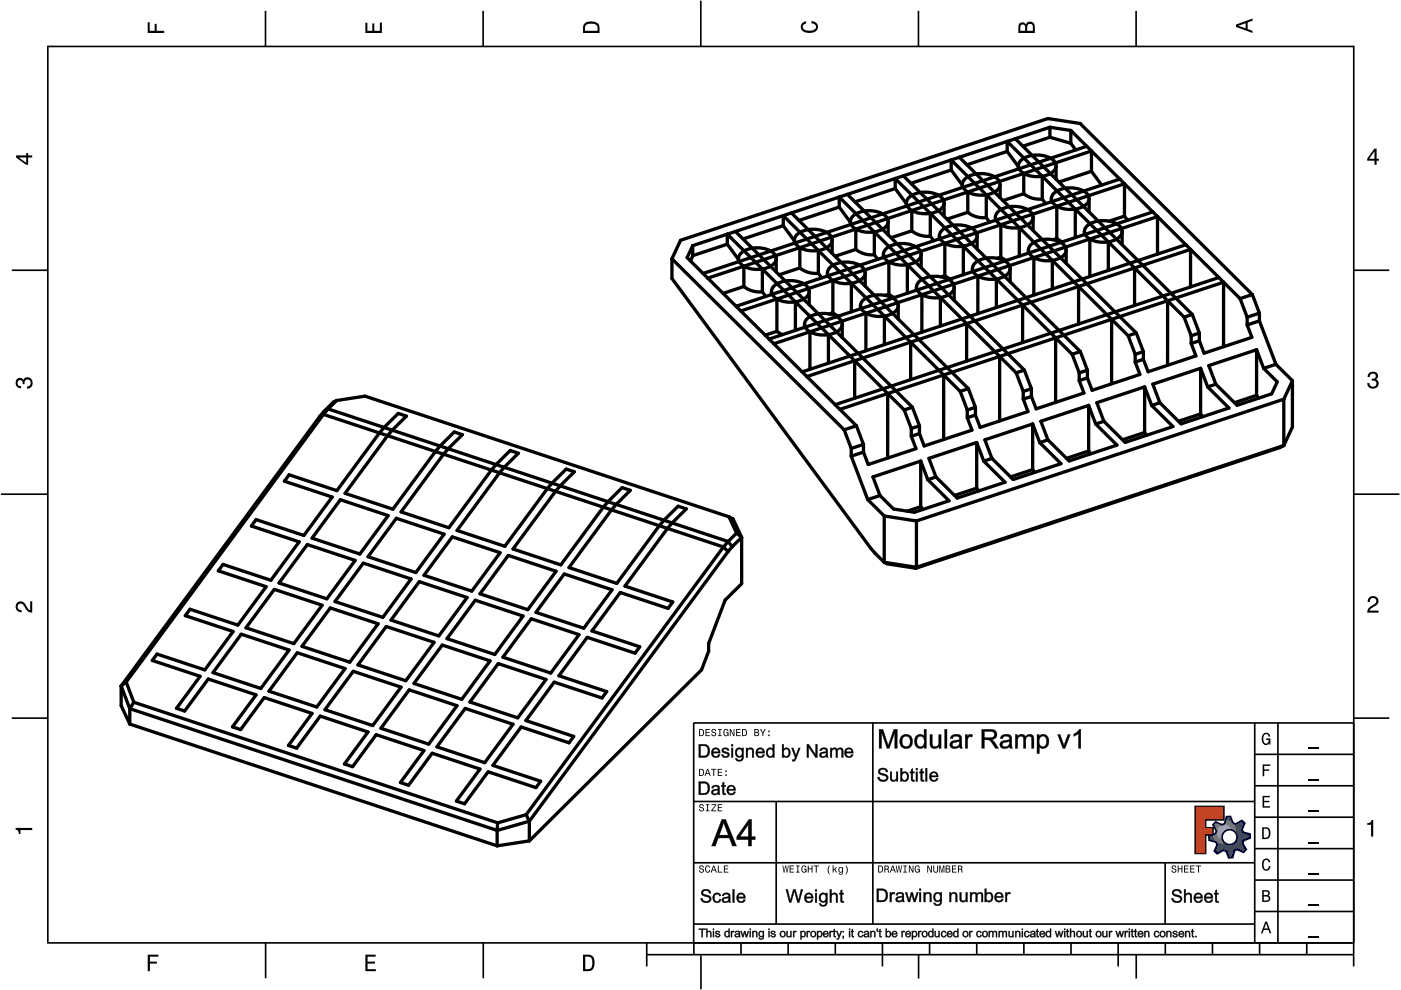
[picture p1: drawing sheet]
<svg xmlns="http://www.w3.org/2000/svg" width="297mm" height="210mm" viewBox="0 0 297 210" stroke-linecap="round" stroke-linejoin="round" font-family="sans-serif">
<g fill="none" stroke="#000" stroke-width=".35">
<path d="M10.1 9.7v190.1M10.1 9.9h277M56.3 2.3v7.5M102.4 2.3v7.5M148.6 .1v9.8M194.7 2.3v7.5M240.9 2.3v7.5M287 9.7v195.2M2.5 57.3h7.5M287.1 57.3h7.4M.2 104.8h10M287 104.8h9.7"/>
<path d="M2.5 152.3h7.5M147 153.3h140.1M147.1 153.3v49.1M185.1 153.2v42.8M266 159.9h21M266 153.3v46.7M270.9 153.3v46.7M287.1 152.3h7.4M147 169.9h119M164.6 169.9v26M266 179.9h21M266 173.3h21"/>
<path d="M266 166.6h21M10 199.9h277.1M56.3 199.9v7.5M102.5 199.9v7.5M137.1 199.9v5M147 195.9h119M147 182.9h119M157.1 199.9v2.5M167.1 199.9v2.5M177.1 199.9v2.5M187.1 199.9v5M197.1 199.9v2.5"/>
<path d="M207.1 199.9v2.5M217.1 199.9v2.5M227.1 199.9v2.5M237.1 199.9v5M247 182.9v13M247.1 199.9v2.5M257.1 199.9v2.5M266 193.3h21M266 186.6h21M267.1 199.9v2.5M277.1 199.9v2.5M137.1 202.4h150"/>
<path d="M148.6 202.6v7.2M194.8 202.4v5.1M240.9 202.4v5.1"/>
</g>
<g fill="#000">
<path d="M31.3 4.7h.4v1.8h1.1v-1.4h.4v1.4h1.6v.5h-3.5z" fill-rule="evenodd"/>
<path d="M77.5 4.8h.4v1.7h1v-1.5h.5v1.5h1.1v-1.7h.5v2.2h-3.5z" fill-rule="evenodd"/>
<path d="M124.1 4.9a2.19 2.19 0 0 0-.5 2.1h3.5v-1.2a1.42 1.42 0 0 0-1.7-1.3zM124.3 5.2a2.14 2.14 0 0 1 2.3 .3l.1 1h-2.7l.1-1z" fill-rule="evenodd"/>
<path d="M170.1 4.9l.8-.4v.5a.7 .7 0 0 0-.7 .5 .7 .7 0 0 0 .3 .8 1.69 1.69 0 0 0 2.5-.6 .9 .9 0 0 0-.9-.8v-.5a1.24 1.24 0 0 1 1.3 1.1 1.24 1.24 0 0 1-1 1.4 2.22 2.22 0 0 1-2.5-.7l-.1-.5z" fill-rule="evenodd"/>
<path d="M216.1 5l-.2 .8v1.2h3.5v-1.3a.98 .98 0 0 0-.7-1.1 .98 .98 0 0 0-1.2 .6 .84 .84 0 0 0-1.4-.2zM216.4 5.3a.54 .54 0 0 1 .7-.1 .54 .54 0 0 1 .3 .6v.7h-1.1zM217.9 5.2a.62 .62 0 0 1 .7-.1 .62 .62 0 0 1 .4 .6v.8h-1.2z" fill-rule="evenodd"/>
<path d="M262.1 5.2v.5l3.5 1.3v-.5l-1.1-.3v-1.4l1.1-.4v-.5zM262.6 5.5l1.5-.6v1.1z" fill-rule="evenodd"/>
<path d="M3.4 32.9v.5l2.1 1.5h.5v-1.5h.8v-.5h-.8v-.5h-.4v.5zM4 33.4h1.6v1.1z" fill-rule="evenodd"/>
<path d="M291.4 31.5l-1.5 2.1v.5h1.5v.8h.5v-.8h.5v-.4h-.5v-2.2zM291.4 32.1v1.6h-1.1z" fill-rule="evenodd"/>
<path d="M3.6 80.4a.86 .86 0 0 1 1.4 .1 1.06 1.06 0 0 1 1.2-.5 1.06 1.06 0 0 1 .7 1.2 1.1 1.1 0 0 1-1.2 1.2v-.4a.71 .71 0 0 0 .8-1 .71 .71 0 0 0-1.3-.1v.6h-.4a.61 .61 0 0 0-.3-.8 .61 .61 0 0 0-.8 .2 .61 .61 0 0 0 .2 .8l.6 .2v.4a1.15 1.15 0 0 1-1.2-.6 1.15 1.15 0 0 1 .3-1.3z" fill-rule="evenodd"/>
<path d="M290.3 79.1a1.08 1.08 0 0 1 1.3-.2 1.08 1.08 0 0 1 .5 1.3l-.4 .2a1.06 1.06 0 0 1 .6 1.3 1.06 1.06 0 0 1-1.2 .7 1.1 1.1 0 0 1-1.2-1.2h.4a.71 .71 0 0 0 1 .8 .71 .71 0 0 0 .1-1.3h-.6v-.4a.61 .61 0 0 0 .8-.3 .61 .61 0 0 0-.2-.8 .61 .61 0 0 0-.8 .2l-.2 .5h-.4z" fill-rule="evenodd"/>
<path d="M3.6 127.8a1.22 1.22 0 0 1 2 .7l.4 .6 .4 .3v-1.9h.4v2.4a1.8 1.8 0 0 1-1.7-1.4 .71 .71 0 0 0-.9-.5 .71 .71 0 0 0-.5 .8 .71 .71 0 0 0 .9 .6v.4a1.18 1.18 0 0 1-1.2-.6 1.18 1.18 0 0 1 .2-1.4z" fill-rule="evenodd"/>
<path d="M290.3 126.7a1.18 1.18 0 0 1 1.9 .3 1.18 1.18 0 0 1-1 1.7l-.5 .3-.3 .5h1.9v.4h-2.4a1.8 1.8 0 0 1 1.4-1.7 .71 .71 0 0 0 .5-.9 .71 .71 0 0 0-.9-.5 .71 .71 0 0 0-.5 .8h-.4z" fill-rule="evenodd"/>
<path d="M148.2 154.6v1.5h.5a.77 .77 0 0 0 .6-.8 .77 .77 0 0 0-.6-.7zM148.4 154.8a.58 .58 0 0 1 .7 .5 .58 .58 0 0 1-.7 .6zM149.6 154.6v1.5h.9v-.2h-.7v-.5h.6v-.2h-.6v-.4h.7v-.2zM151 154.7a.53 .53 0 0 0 0 .6 .53 .53 0 0 0 .6 .2 .32 .32 0 0 1-.3 .5 .32 .32 0 0 1-.3-.4h-.2a.5 .5 0 0 0 .7 .5 .5 .5 0 0 0 .1-.8l-.4-.1a.28 .28 0 0 1-.1-.4 .28 .28 0 0 1 .4-.1 .28 .28 0 0 1 .1 .3h.2a.51 .51 0 0 0-.3-.4 .51 .51 0 0 0-.5 .1zM152.3 154.6v.2h.2v1.1h-.2v.2h.7v-.2h-.3v-1.1h.3v-.2zM153.5 154.7a.81 .81 0 0 0 .5 1.4l.3-.2 .2 .2v-.8h-.6v.1h.4l-.2 .5a.6 .6 0 0 1-.5-.6 .6 .6 0 0 1 .4-.6l.2 .3h.2l-.1-.3a.53 .53 0 0 0-.8 0zM154.7 154.6v1.5h.2v-1.3l.6 1.3h.2v-1.5h-.2v1.2l-.5-1.2zM156.1 154.6v1.5h.9v-.2h-.7v-.5h.6v-.2h-.6v-.4h.7v-.2zM157.3 154.6v1.5h.5a.77 .77 0 0 0 .6-.8 .77 .77 0 0 0-.6-.7zM157.5 154.8a.58 .58 0 0 1 .7 .5 .58 .58 0 0 1-.7 .6zM159.9 154.6v1.5h.6a.42 .42 0 0 0 .5-.3 .42 .42 0 0 0-.3-.5l.2-.2-.1-.4zM160.1 154.8h.3a.23 .23 0 0 1 .3 .2 .23 .23 0 0 1-.3 .2h-.3zM160.1 155.4h.4a.26 .26 0 0 1 .3 .2 .26 .26 0 0 1-.3 .3h-.4zM161.1 154.6l.5 .9v.6h.2v-.6l.5-.9h-.2l-.4 .7-.3-.7zM162.9 155.8v.3h.3v-.3zM162.9 154.9v.3h.3v-.3z" fill-rule="evenodd"/>
<path d="M267.8 155.7a.85 .85 0 0 1 .9-.3 .85 .85 0 0 1 .6 .8h-.3l-.1-.3a.49 .49 0 0 0-.4-.3 .49 .49 0 0 0-.5 .3 1.2 1.2 0 0 0 .4 1.8 .66 .66 0 0 0 .6-.8h-.6v-.3h.9v1.3h-.1l-.1-.3-.3 .3a.85 .85 0 0 1-1.2-.7v-1.1z" fill-rule="evenodd"/>
<path d="M3.3 175.5h3.5v.5h-2.5v.8h-.3a.77 .77 0 0 0-.7-.9z" fill-rule="evenodd"/>
<path d="M148.4 170.6a.53 .53 0 0 0 0 .6 .53 .53 0 0 0 .6 .2 .32 .32 0 0 1-.3 .5 .32 .32 0 0 1-.3-.4h-.2a.5 .5 0 0 0 .7 .6 .5 .5 0 0 0 .1-.9l-.4-.1a.28 .28 0 0 1-.1-.4 .28 .28 0 0 1 .4-.1 .28 .28 0 0 1 .1 .4h.2a.51 .51 0 0 0-.3-.5 .51 .51 0 0 0-.5 .1zM149.7 170.5v.2h.2v1.1h-.2v.2h.7v-.2h-.3v-1.1h.3v-.2zM150.8 170.5v.2h.8l-.8 1.3h1.1v-.2h-.9l.9-1.3zM152.2 170.5v1.5h.9v-.2h-.7v-.5h.6v-.2h-.6v-.4h.7v-.2z" fill-rule="evenodd"/>
<path d="M148.2 163v1.5h.5a.77 .77 0 0 0 .6-.7 .77 .77 0 0 0-.6-.8zM148.4 163.2a.57 .57 0 0 1 .7 .6 .57 .57 0 0 1-.7 .5zM149.9 163l-.5 1.5h.2l.1-.4h.6l.2 .4h.2l-.6-1.5zM150 163.2l.3 .7h-.5zM150.8 163v.2h.4v1.3h.2v-1.3h.5v-.2zM152.2 163v1.5h.9v-.2h-.7v-.5h.6v-.2h-.6v-.4h.7v-.2zM153.8 164.2v.3h.3v-.3zM153.8 163.4v.3h.3v-.3z" fill-rule="evenodd"/>
<path d="M253.4 171h6.1v2.8h-3.9v1.7h1.6v1.5h-1.6v4h-2.2z" fill-rule="evenodd"/>
<path d="M257.7 174.3l-.5 .6 .7 1.3-.2 .6-1.4 .5v.9l1.5 .4 .3 .5-.7 1.4 .7 .5 1.3-.7 .6 .2 .5 1.4 .9-.1 .3-1.4 .6-.3 1.4 .6 .5-.6-.7-1.3 .2-.6 1.4-.5-.1-.9-1.4-.4-.3-.5 .6-1.4-.6-.6-1.3 .8-.6-.2-.5-1.4h-.9l-.4 1.5-.5 .2zM259.1 177.5a1.6 1.6 0 0 1 3.2 0 1.6 1.6 0 0 1-3.2 0z" fill-rule="evenodd"/>
<path d="M267.7 168.7h1.5v.3h-1.2v.8h1.1v.3h-1.1v.8h1.3v.3h-1.6z" fill-rule="evenodd"/>
<path d="M267.7 162.1h1.6v.3h-1.3v.7h1.1v.3h-1.1v1.2h-.3z" fill-rule="evenodd"/>
<path d="M267.6 175.4v2.5h.8a1.37 1.37 0 0 0 .7-2.2 1.56 1.56 0 0 0-1.5-.3zM267.9 175.7a.98 .98 0 0 1 1.2 .7 .98 .98 0 0 1-.7 1.2h-.5z" fill-rule="evenodd"/>
<path d="M289.9 174.5a.77 .77 0 0 0 .9-.6h.4v3.5h-.5v-2.5h-.8z" fill-rule="evenodd"/>
<path d="M148.4 183.6a.53 .53 0 0 0 0 .6 .53 .53 0 0 0 .6 .2 .32 .32 0 0 1-.3 .5 .32 .32 0 0 1-.3-.4h-.2a.5 .5 0 0 0 .7 .6 .5 .5 0 0 0 .1-.9l-.4-.1a.28 .28 0 0 1-.1-.4 .28 .28 0 0 1 .4-.1 .28 .28 0 0 1 .1 .4h.2a.51 .51 0 0 0-.3-.5 .51 .51 0 0 0-.5 .1zM149.6 183.7l-.1 .2a.67 .67 0 0 0 .1 .9 .67 .67 0 0 0 .8 .1l.2-.4h-.2l-.2 .3a.6 .6 0 0 1-.5-.5 .6 .6 0 0 1 .4-.6l.3 .3h.2l-.2-.4a.5 .5 0 0 0-.8 .1zM151.2 183.5l-.5 1.5h.2l.1-.4h.6l.2 .4h.2l-.6-1.5zM151.3 183.7l.3 .7h-.5zM152.2 183.5v1.5h1v-.2h-.8v-1.3zM153.5 183.5v1.5h.9v-.2h-.7v-.5h.6v-.2h-.6v-.4h.7v-.2z" fill-rule="evenodd"/>
<path d="M165.9 183.5l.3 1.5h.1l.3-1.3 .2 1.3h.2l.2-1.5h-.1l-.2 1.3-.2-1.3h-.2l-.2 1.3-.2-1.3zM167.4 183.5v1.5h1v-.2h-.8v-.5h.7v-.2h-.7v-.4h.7v-.2zM168.8 183.5v.2h.3v1.1h-.3v.2h.7v-.2h-.2v-1.1h.2v-.2zM170.1 183.7a.82 .82 0 0 0 .5 1.3l.3-.2 .1 .2v-.8h-.5v.2h.3l-.2 .4a.6 .6 0 0 1-.5-.5 .6 .6 0 0 1 .5-.6l.2 .3h.2l-.2-.4a.53 .53 0 0 0-.7 .1zM171.3 183.5v1.5h.2v-.7h.6v.7h.2v-1.5h-.2v.6h-.6v-.6zM172.5 183.5v.2h.5v1.3h.2v-1.3h.4v-.2zM175.8 183.5a1.35 1.35 0 0 0 .2 1.9 1.84 1.84 0 0 1 0-1.9zM176.5 183.5v1.5h.2v-.4l.2-.2 .4 .6h.2l-.4-.7 .4-.5h-.2l-.6 .6v-.9zM177.9 184a.59 .59 0 0 0-.2 .7 .59 .59 0 0 0 .7 .3l.1-.2a.31 .31 0 0 1-.1 .5 .31 .31 0 0 1-.4-.2h-.2a.47 .47 0 0 0 .5 .4 .47 .47 0 0 0 .4-.5v-1.2h-.2v.2l-.3-.2zM178 184.1l.1-.1a.42 .42 0 0 1 .4 .4 .42 .42 0 0 1-.4 .5l-.1-.3zM179.3 183.5a1.85 1.85 0 0 1 0 1.9 1.22 1.22 0 0 0 0-1.9z" fill-rule="evenodd"/>
<path d="M186.2 183.5v1.5h.5a.77 .77 0 0 0 .6-.7 .77 .77 0 0 0-.6-.8zM186.4 183.7a.58 .58 0 0 1 .6 .6 .58 .58 0 0 1-.6 .5zM187.5 183.5v1.5h.2v-.6a.45 .45 0 0 1 .5 .1 .45 .45 0 0 1 .1 .5h.2l-.2-.7a.42 .42 0 0 0 .1-.5 .42 .42 0 0 0-.4-.3zM187.7 183.7h.2a.26 .26 0 0 1 .4 .3 .26 .26 0 0 1-.4 .2h-.2zM189.2 183.5l-.6 1.5h.2l.2-.4h.6l.1 .4h.2l-.5-1.5zM189.3 183.7l.2 .7h-.4zM189.9 183.5l.3 1.5h.2l.2-1.3 .2 1.3h.2l.3-1.5h-.2l-.2 1.3-.2-1.3h-.2l-.2 1.3-.2-1.3zM191.5 183.5v.2h.3v1.1h-.3v.2h.8v-.2h-.3v-1.1h.3v-.2zM192.7 183.5v1.5h.2v-1.2l.5 1.2h.3v-1.5h-.2v1.2l-.6-1.2zM194.1 183.7a.81 .81 0 0 0 .5 1.3l.3-.2 .1 .2v-.8h-.5v.2h.3l-.2 .4a.6 .6 0 0 1-.5-.5 .6 .6 0 0 1 .5-.6l.2 .3h.2l-.2-.4a.53 .53 0 0 0-.7 .1zM196.6 183.5v1.5h.2v-1.2l.6 1.2h.2v-1.5h-.2v1.2l-.6-1.2zM197.9 183.5v.9a.52 .52 0 0 0 .5 .6 .52 .52 0 0 0 .5-.6v-.9h-.2v.9a.33 .33 0 0 1-.3 .5 .33 .33 0 0 1-.3-.5v-.9zM199.2 183.5v1.5h.1v-1.4l.3 1.4h.2l.3-1.4v1.4h.1v-1.5h-.2l-.3 1.3-.3-1.3zM200.5 183.5v1.5h.6a.42 .42 0 0 0 .4-.3 .42 .42 0 0 0-.2-.5l.2-.2-.1-.4zM200.7 183.7h.3a.23 .23 0 0 1 .3 .2 .23 .23 0 0 1-.3 .2h-.3zM200.7 184.3h.3a.26 .26 0 0 1 .3 .3 .26 .26 0 0 1-.3 .2h-.3zM201.8 183.5v1.5h1v-.2h-.8v-.5h.7v-.2h-.7v-.4h.8v-.2zM203.1 183.5v1.5h.2v-.6a.45 .45 0 0 1 .5 .1 .45 .45 0 0 1 .1 .5h.2l-.2-.7a.42 .42 0 0 0 .1-.5 .42 .42 0 0 0-.4-.3zM203.3 183.7h.3a.26 .26 0 0 1 .3 .3 .26 .26 0 0 1-.4 .2h-.2z" fill-rule="evenodd"/>
<path d="M248.5 183.6a.53 .53 0 0 0 0 .6 .53 .53 0 0 0 .6 .2 .32 .32 0 0 1-.2 .5 .32 .32 0 0 1-.3-.4h-.2a.5 .5 0 0 0 .6 .6 .5 .5 0 0 0 .2-.9l-.4-.1a.28 .28 0 0 1-.1-.4 .28 .28 0 0 1 .3-.1 .28 .28 0 0 1 .2 .4h.2a.51 .51 0 0 0-.3-.5 .51 .51 0 0 0-.6 .1zM249.7 183.5v1.5h.2v-.7h.6v.7h.2v-1.5h-.2v.6h-.6v-.6zM251 183.5v1.5h1v-.2h-.8v-.5h.7v-.2h-.7v-.4h.8v-.2zM252.3 183.5v1.5h1v-.2h-.8v-.5h.7v-.2h-.7v-.4h.8v-.2zM253.5 183.5v.2h.5v1.3h.2v-1.3h.5v-.2z" fill-rule="evenodd"/>
<path d="M268.3 195.4l-1 2.5h.4l.2-.7h1l.3 .7h.3l-.9-2.5zM268.4 195.8l.4 1.1h-.7z" fill-rule="evenodd"/>
<path d="M267.6 188.7v2.5h1a.7 .7 0 0 0 .7-.5 .7 .7 0 0 0-.4-.8 .61 .61 0 0 0 .3-.8 .61 .61 0 0 0-.7-.4zM267.9 189h.6a.38 .38 0 0 1 .4 .4 .38 .38 0 0 1-.5 .4h-.5zM267.9 190.1h.6a.44 .44 0 0 1 .5 .4 .44 .44 0 0 1-.5 .4h-.6z" fill-rule="evenodd"/>
<path d="M267.8 182.3a.85 .85 0 0 1 .9-.3 .85 .85 0 0 1 .6 .8h-.3l-.1-.2a.47 .47 0 0 0-.4-.3 .47 .47 0 0 0-.4 .3 1.21 1.21 0 0 0 .4 1.7 .64 .64 0 0 0 .5-.7h.4a.89 .89 0 0 1-.8 1 .89 .89 0 0 1-1-.7v-1.1z" fill-rule="evenodd"/>
<path d="M31.3 202.4h2.3v.4h-1.8v1.1h1.5v.4h-1.5v1.6h-.5z" fill-rule="evenodd"/>
<path d="M77.5 202.4h2.1v.4h-1.7v1.1h1.6v.4h-1.6v1.2h1.8v.4h-2.2z" fill-rule="evenodd"/>
<path d="M123.6 202.4v3.5h1.2a1.42 1.42 0 0 0 1.3-1.7 1.38 1.38 0 0 0-1.3-1.8zM124.1 202.8l1 .1a1.89 1.89 0 0 1 0 2.5l-1 .1z" fill-rule="evenodd"/>
</g>
<path d="M277.3 158.6h2.2M277.3 178.6h2.2M277.3 172h2.2M277.3 165.3h2.2M277.3 198.6h2.2M277.3 192h2.2M277.3 185.3h2.2" fill="none" stroke="#000" stroke-width=".25"/>
<g fill="#000">
<path d="M186.3 154.6h.9l1.1 3.5 1.2-3.5h.8v4.1h-.6v-3.4l-1.1 3.4h-.6l-1.1-3.5v3.5h-.6zM186.4 154.6v4.1h.5v-3.5l1.2 3.5h.4l1.2-3.4v3.4h.5v-4.1h-.7l-1.2 3.6-1.1-3.6zM191.2 156a1.51 1.51 0 0 1 2.3 1 1.51 1.51 0 0 1-1.9 1.7 1.72 1.72 0 0 1-.4-2.7zM191.2 156a1.52 1.52 0 0 0-.3 1.8 1.52 1.52 0 0 0 1.7 .8 1.48 1.48 0 0 0 .7-2.1 1.48 1.48 0 0 0-2.1-.5zM191.5 156.4a1.08 1.08 0 0 0-.2 1.2 1.08 1.08 0 0 0 1 .6 1.1 1.1 0 0 0 .7-1.2 1.1 1.1 0 0 0-1.1-.8zM191.5 156.3a.98 .98 0 0 1 1.3 0 .98 .98 0 0 1 .2 1.2 .9 .9 0 0 1-1.1 .8 .9 .9 0 0 1-.7-1.1zM194.3 156a1.05 1.05 0 0 1 1.6 .1v-1.5h.5v4.1h-.5v-.4a1.02 1.02 0 0 1-1.6 .1 1.93 1.93 0 0 1 0-2.4zM194.3 156a1.52 1.52 0 0 0-.3 1.7 1.52 1.52 0 0 0 1.5 .9l.5-.4-.1 .5h.5v-4.1h-.5l.1 1.6a1.04 1.04 0 0 0-1.7-.2zM194.6 156.4a1.22 1.22 0 0 0 .6 1.9 1.15 1.15 0 0 0 .7-1.1 1.15 1.15 0 0 0-.7-1.1zM194.6 156.3a.86 .86 0 0 1 1.1-.1 .86 .86 0 0 1 .3 1 .87 .87 0 0 1-.9 1.2 .87 .87 0 0 1-.7-1.2zM197.1 155.7h.6v2.2a.72 .72 0 0 0 .9 .3 .72 .72 0 0 0 .4-.9v-1.6h.6v3h-.6l.1-.5a1.05 1.05 0 0 1-1 .6 1.05 1.05 0 0 1-.9-.8zM197.2 155.7v1.8a1.01 1.01 0 0 0 .7 1.2 1.01 1.01 0 0 0 1.2-.6v.6h.4v-3h-.5l.1 1.6a.77 .77 0 0 1-.7 1 .77 .77 0 0 1-.8-.9l.1-1.7zM200.2 154.6h.6v4.1h-.6zM200.3 154.6v4.1h.5v-4.1zM201.8 155.9a1.34 1.34 0 0 1 2.1 .5l.1 1.7 .1 .6h-.6l-.1-.4a1.27 1.27 0 0 1-2-.2 1.23 1.23 0 0 1 1.5-1.2l.5-.1a.75 .75 0 0 0-.7-.7 .75 .75 0 0 0-.8 .6l-.5-.1zM201.8 156l-.3 .6h.4a.76 .76 0 0 1 .6-.6 .76 .76 0 0 1 .8 .3v-.1a.36 .36 0 0 1 .2 .4 .36 .36 0 0 1-.3 .3l-1.1 .2a.85 .85 0 0 0-.6 1.1 .85 .85 0 0 0 1.2 .4l.8-.4v.5h.6l-.2-.6v-1.8a1.37 1.37 0 0 0-2.1-.3zM202.1 157.6a.5 .5 0 0 0 .1 .7 .5 .5 0 0 0 .6-.1l.5-.3 .1-.7zM202 157.5l1.4-.4a.92 .92 0 0 1-.3 1.1 .92 .92 0 0 1-1.2-.1zM204.6 155.7h.5v.5a.68 .68 0 0 1 .5-.5 .68 .68 0 0 1 .7 .2l-.2 .5a.55 .55 0 0 0-.9 .2v2.1h-.6zM204.7 155.7v3h.5l-.1-1.6a.66 .66 0 0 1 .2-.8 .66 .66 0 0 1 .8 0l.1-.4a.76 .76 0 0 0-1.1 .3v-.5zM208.1 154.6h1.8a1.14 1.14 0 0 1 1.5 .9 1.14 1.14 0 0 1-1.2 1.3l.7 .5 .9 1.4h-.8l-.5-.9-.9-.9h-.9v1.8h-.6zM208.2 154.6v4.1h.5v-1.9l1.2 .2 1.1 1.7h.7l-1.1-1.7-.5-.2a1.09 1.09 0 0 0 1.2-1.2 1.09 1.09 0 0 0-1.4-.9zM208.7 155.1v1.3h1.1a.66 .66 0 0 0 1-.6 .66 .66 0 0 0-.8-.7zM208.7 155h1.3a.74 .74 0 0 1 .9 .8 .74 .74 0 0 1-1.1 .7h-1.1zM212.4 155.9a1.34 1.34 0 0 1 2.1 .5l.1 1.7 .1 .6h-.6l-.1-.4a1.27 1.27 0 0 1-2-.2 1.23 1.23 0 0 1 1.5-1.2l.5-.1a.75 .75 0 0 0-.7-.7 .75 .75 0 0 0-.8 .6l-.5-.1zM212.4 156l-.3 .6h.4a.76 .76 0 0 1 .6-.6 .76 .76 0 0 1 .8 .3v-.1a.36 .36 0 0 1 .2 .4 .36 .36 0 0 1-.3 .3l-1.1 .2a.85 .85 0 0 0-.6 1.1 .85 .85 0 0 0 1.2 .4l.8-.4v.5h.6l-.2-.6v-1.8a1.37 1.37 0 0 0-2.1-.3zM212.7 157.6a.5 .5 0 0 0 .1 .7 .5 .5 0 0 0 .6-.1l.5-.3 .1-.7zM212.6 157.5l1.4-.4a.92 .92 0 0 1-.3 1.1 .92 .92 0 0 1-1.2-.1zM215.2 155.7h.5v.5a.98 .98 0 0 1 1.8 0h-.1a.97 .97 0 0 1 1.1-.5 .97 .97 0 0 1 .8 1v2h-.6v-1.9a.6 .6 0 0 0-.7-.7 .6 .6 0 0 0-.5 .9v1.7h-.5v-1.9a.59 .59 0 0 0-.7-.7 .59 .59 0 0 0-.5 .8v1.8h-.6zM215.3 155.7v3h.5l-.1-1.6a.71 .71 0 0 1 .4-.9 .71 .71 0 0 1 .9 .4v2.1h.5v-1.7a.68 .68 0 0 1 .5-.9 .68 .68 0 0 1 .8 .7l-.1 1.9h.5v-2a.92 .92 0 0 0-.7-1 .92 .92 0 0 0-1.1 .6 .95 .95 0 0 0-.9-.6 .95 .95 0 0 0-.8 .6v-.6zM219.8 155.7h.6l-.1 .4a1.16 1.16 0 0 1 1.4-.4 1.16 1.16 0 0 1 .7 1.2 1.31 1.31 0 0 1-.4 1.6 1.31 1.31 0 0 1-1.7-.1l.1 1.4h-.6zM219.9 155.7v4.1h.5l-.1-1.6a1.17 1.17 0 0 0 1.5 .3 1.17 1.17 0 0 0 .6-1.3 1.15 1.15 0 0 0-.7-1.4 1.15 1.15 0 0 0-1.4 .4v-.5zM220.6 156.4a1.2 1.2 0 0 0 .5 1.9 1.16 1.16 0 0 0 .8-1.1 1.16 1.16 0 0 0-.8-1.1zM220.5 156.3a.83 .83 0 0 1 1.1-.1 .83 .83 0 0 1 .3 1 .87 .87 0 0 1-.8 1.2 .87 .87 0 0 1-.8-1.2zM224.2 155.7h.6l.8 2.4 .8-2.4h.6l-1.2 3h-.5zM224.2 155.7l1.2 3h.4l1.1-3h-.5l-.8 2.5-.8-2.5zM227.6 155.6l.8-.5 .4-.5h.4v4.1h-.6l.1-3.2-1.1 .7zM227.7 155.6v.5l1-.7v3.3h.5v-4.1h-.4a1.94 1.94 0 0 1-1.1 1z"/>
<path d="M186.4 154.6h.8l1.1 3.5 1.2-3.5h.7v4.1h-.5v-3.4l-1.2 3.4h-.4l-1.2-3.5v3.5h-.5zM191.2 156a1.48 1.48 0 0 1 2.3 1 1.48 1.48 0 0 1-1.9 1.6 1.69 1.69 0 0 1-.4-2.6zM191.5 156.4a1.12 1.12 0 0 0-.2 1.2 1.12 1.12 0 0 0 1.1 .7 1.13 1.13 0 0 0 .6-1.3 1.13 1.13 0 0 0-1.1-.9zM194.3 156a1.08 1.08 0 0 1 1.6 .1v-1.5h.5v4.1h-.5v-.4a1.25 1.25 0 0 1-1.5 .2 1.25 1.25 0 0 1-.5-1.6zM194.6 156.4a1.26 1.26 0 0 0 .6 1.9 1.18 1.18 0 0 0 .8-1.1 1.18 1.18 0 0 0-.8-1.1zM197.2 155.7h.5v1.7a.73 .73 0 0 0 .7 .9 .73 .73 0 0 0 .6-1v-1.6h.5v3h-.4v-.5a1.03 1.03 0 0 1-1.3 .5 1.03 1.03 0 0 1-.6-1.2zM200.3 154.6h.5v4.1h-.5zM201.8 156a1.41 1.41 0 0 1 2.1 .3l.2 2.4h-.6l-.1-.4a1.2 1.2 0 0 1-2-.4 1.27 1.27 0 0 1 1.5-1h.3a.41 .41 0 0 0 .2-.5 .41 .41 0 0 0-.5-.3l-.7 .1-.3 .4h-.4zM202.1 157.5a.54 .54 0 0 0 0 .8 .54 .54 0 0 0 .7 0 .9 .9 0 0 0 .6-1.1zM204.7 155.7h.4v.5a.71 .71 0 0 1 1.1-.4l-.1 .5a.65 .65 0 0 0-.8 .1 .65 .65 0 0 0-.1 .7v1.6h-.5zM208.2 154.6h1.7a1.12 1.12 0 0 1 1.5 1 1.12 1.12 0 0 1-1.2 1.2l.7 .6 .8 1.3h-.7l-.5-.9a1.34 1.34 0 0 0-1.2-.9h-.6v1.8h-.5zM208.7 155.1v1.3h1.1a.7 .7 0 0 0 1-.6 .7 .7 0 0 0-.8-.7zM212.4 156a1.41 1.41 0 0 1 2.1 .3l.2 2.4h-.6l-.1-.4a1.2 1.2 0 0 1-2-.4 1.27 1.27 0 0 1 1.5-1h.3a.41 .41 0 0 0 .2-.5 .41 .41 0 0 0-.5-.3l-.7 .1-.3 .4h-.4zM212.7 157.5a.54 .54 0 0 0 0 .8 .54 .54 0 0 0 .7 0 .9 .9 0 0 0 .6-1.1zM215.3 155.7h.4v.5a.98 .98 0 0 1 1.7 0 .95 .95 0 0 1 1.1-.5 .95 .95 0 0 1 .7 1v2h-.5v-1.9a.64 .64 0 0 0-.7-.7 .64 .64 0 0 0-.5 .9v1.7h-.5v-1.9a.63 .63 0 0 0-.7-.7 .63 .63 0 0 0-.5 .8v1.8h-.5zM219.9 155.7h.4v.4a1.19 1.19 0 0 1 1.5-.3 1.19 1.19 0 0 1 .6 1.4 1.23 1.23 0 0 1-.6 1.3 1.23 1.23 0 0 1-1.4-.1v1.4h-.5zM220.6 156.4a1.24 1.24 0 0 0 .5 1.9 1.2 1.2 0 0 0 .8-1.1 1.2 1.2 0 0 0-.8-1.1zM224.2 155.7h.6l.8 2.4 .8-2.4h.5l-1.1 3h-.4zM227.7 155.6l.7-.4 .4-.6h.4v4.1h-.5v-3.2l-1 .6z"/>
<path d="M148.1 165.7h1.4l.5 .3a1.42 1.42 0 0 1 .5 1.5 1.17 1.17 0 0 1-1.3 1.1h-1.1zM148.2 165.7v2.8h1a1.43 1.43 0 0 0 1.2-1.1 1.43 1.43 0 0 0-.5-1.5zM148.5 166.1v2.1h.6a1.08 1.08 0 0 0 1-.9 1.08 1.08 0 0 0-.5-1.1zM148.5 166h.6a1.14 1.14 0 0 1 1 1 1.14 1.14 0 0 1-.6 1.2h-1zM151 166.7a.89 .89 0 0 1 1-.3 .89 .89 0 0 1 .6 .8l.1 1.4h-.4l-.1-.3a.73 .73 0 0 1-1 .3 .73 .73 0 0 1-.2-1.1l1.2-.3a.5 .5 0 0 0-.5-.4 .5 .5 0 0 0-.5 .4l-.4-.1zM151.1 166.8l-.2 .3h.3a.53 .53 0 0 1 .4-.4 .53 .53 0 0 1 .5 .2l.2 .4-1 .1a.62 .62 0 0 0-.4 .9 .92 .92 0 0 0 1.4-.1v.3h.4l-.2-.3v-1.3a.97 .97 0 0 0-1.4-.1zM151.3 167.8a.44 .44 0 0 0 .3 .5 .44 .44 0 0 0 .5-.3l.1-.5zM151.3 167.7l.9-.2a.57 .57 0 0 1-.3 .8 .57 .57 0 0 1-.7-.4zM153.1 166l.5-.3-.1 .8h.4v.3h-.4l.1 1.3 .3 .1 .1 .3a.57 .57 0 0 1-.7 0 .57 .57 0 0 1-.2-.6l.1-1.1h-.3v-.3h.3zM153.2 166v.5h-.3v.3l.3-.1v1.2a.47 .47 0 0 0 .2 .5 .47 .47 0 0 0 .5 .1v-.2a.27 .27 0 0 1-.3-.1 .27 .27 0 0 1-.1-.3v-1.2l.4 .1v-.3h-.4v-.7zM154.3 166.7a.96 .96 0 0 1 1.2-.2 .96 .96 0 0 1 .5 1.1h-1.5a.57 .57 0 0 0 .4 .6 .57 .57 0 0 0 .7-.4l.3 .1a.84 .84 0 0 1-1.1 .7 1.17 1.17 0 0 1-.5-1.9zM154.4 166.8a1 1 0 0 0-.1 1.4 1 1 0 0 0 1.4 0l.2-.3h-.3a.59 .59 0 0 1-.7 .4 .59 .59 0 0 1-.5-.7h1.6a1.1 1.1 0 0 0-1-1.1zM154.7 166.9l-.2 .4h1.1a.52 .52 0 0 0-.4-.5 .52 .52 0 0 0-.5 .1zM154.6 166.9l.4-.2 .4 .1 .2 .6h-1.2z"/>
<path d="M148.1 157.8h1.4l.5 .3a1.42 1.42 0 0 1 .5 1.5 1.17 1.17 0 0 1-1.3 1h-1.1zM148.2 157.8v2.8h1a1.43 1.43 0 0 0 1.2-1 1.43 1.43 0 0 0-.4-1.5l-.5-.2zM148.5 158.1v2.2l.6-.1a1.08 1.08 0 0 0 1-.8 1.08 1.08 0 0 0-.5-1.2zM148.5 158.1h.6a1.14 1.14 0 0 1 1.1 1 1.14 1.14 0 0 1-.7 1.2h-1zM151.1 158.8a.96 .96 0 0 1 1.1-.2 .96 .96 0 0 1 .5 1.1h-1.5a.57 .57 0 0 0 .5 .6 .57 .57 0 0 0 .6-.4l.4 .1a.84 .84 0 0 1-1.2 .7 1.17 1.17 0 0 1-.4-1.9zM151.1 158.8a1 1 0 0 0-.1 1.5 1 1 0 0 0 1.5 0l.2-.3h-.4a.59 .59 0 0 1-.7 .4 .59 .59 0 0 1-.4-.8l1.5 .1a1.1 1.1 0 0 0-.9-1.1zM151.4 159l-.2 .4h1.1a.52 .52 0 0 0-.3-.5 .52 .52 0 0 0-.6 .1zM151.3 158.9l.5-.1 .3 .1 .3 .5h-1.3zM153.1 158.7h.2a.85 .85 0 0 1 1.3 .4l-.4 .1a.42 .42 0 0 0-.4-.3 .42 .42 0 0 0-.4 .3l.4 .2a.68 .68 0 0 1 .9 .6 .68 .68 0 0 1-.9 .7 .72 .72 0 0 1-.8-.7l.3-.1a.51 .51 0 0 0 .4 .4 .51 .51 0 0 0 .6-.3l-.2-.2a.92 .92 0 0 1-1.1-.8zM153.2 158.8a.6 .6 0 0 0 0 .7 .6 .6 0 0 0 .7 .2l.4 .2a.5 .5 0 0 1-.5 .5 .5 .5 0 0 1-.5-.5l-.3 .1a.83 .83 0 0 0 .8 .6 .83 .83 0 0 0 .8-.7l-.3-.3-1-.4a.48 .48 0 0 1 .5-.5 .48 .48 0 0 1 .5 .4h.3a.88 .88 0 0 0-1.4-.3zM155 157.8h.4v.4h-.4zM155.1 157.8v.4h.3v-.4zM155 158.5h.4v2.1h-.4zM155.1 158.6v2h.3v-2zM156.1 158.7a.78 .78 0 0 1 1.2 .1v-.3h.4v1.8a.92 .92 0 0 1-.7 1.1 .92 .92 0 0 1-1.1-.7l.4 .1a.53 .53 0 0 0 .5 .3 .53 .53 0 0 0 .5-.3v-.5a.81 .81 0 0 1-.9 .3 .81 .81 0 0 1-.5-.7v-.7zM156.2 158.8a.93 .93 0 0 0-.2 1.3 .93 .93 0 0 0 1.3 .2 .62 .62 0 0 1-.2 .8 .62 .62 0 0 1-.7-.1l-.1-.2h-.4a.87 .87 0 0 0 1.1 .6 .87 .87 0 0 0 .6-1.1v-1.7h-.3l.1 .3a.77 .77 0 0 0-1.2-.1zM156.4 159a.65 .65 0 0 0-.1 .9 .65 .65 0 0 0 .8 .2 .66 .66 0 0 0 .2-.9 .66 .66 0 0 0-.9-.2zM156.3 159a.74 .74 0 0 1 1.1 .4 .74 .74 0 0 1-.6 1 .82 .82 0 0 1-.5-1.4zM158.1 158.5h.4v.4a.74 .74 0 0 1 .9-.4 .74 .74 0 0 1 .5 .9v1.2h-.5v-1.2a.46 .46 0 0 0-.5-.6 .46 .46 0 0 0-.3 .7v1.1h-.5zM158.2 158.6v2h.3v-1.1a.53 .53 0 0 1 .4-.7 .53 .53 0 0 1 .6 .6v1.2h.3v-1.6a.73 .73 0 0 0-.7-.4 .73 .73 0 0 0-.6 .4v-.4zM160.5 158.8a.96 .96 0 0 1 1.2-.2 .96 .96 0 0 1 .4 1.1h-1.5a.57 .57 0 0 0 .5 .6 .57 .57 0 0 0 .7-.4l.3 .1a.84 .84 0 0 1-1.2 .7 1.17 1.17 0 0 1-.4-1.9zM160.5 158.8a1 1 0 0 0 0 1.5 1 1 0 0 0 1.4 0l.2-.3h-.4a.59 .59 0 0 1-.7 .4 .59 .59 0 0 1-.4-.8l1.5 .1a1.1 1.1 0 0 0-.9-1.1zM160.8 159l-.2 .4h1.1a.52 .52 0 0 0-.3-.5 .52 .52 0 0 0-.6 .1zM160.8 158.9l.4-.1 .3 .1 .3 .5h-1.2zM162.7 158.7a.74 .74 0 0 1 1.1 .1v-1h.4v2.8h-.4l.1-.3a.73 .73 0 0 1-1.2 .1 1.35 1.35 0 0 1 0-1.7zM162.7 158.8a.99 .99 0 0 0-.2 1.2 .99 .99 0 0 0 1.2 .5l.2-.3v.4h.3v-2.8h-.4l.1 1.1a.71 .71 0 0 0-1.2-.1zM163 159a.67 .67 0 0 0-.2 .9 .67 .67 0 0 0 .9 .3 .67 .67 0 0 0 .1-.9 .67 .67 0 0 0-.8-.3zM162.9 159a.61 .61 0 0 1 .8-.1 .61 .61 0 0 1 .2 .7 .61 .61 0 0 1-.6 .8 .61 .61 0 0 1-.6-.8zM165.8 157.8h.4v1a.78 .78 0 0 1 .8-.3 .78 .78 0 0 1 .5 .6 .96 .96 0 0 1-.1 1.3 .96 .96 0 0 1-1.3 0l.1 .2h-.4zM165.8 157.8v2.8h.3v-.4a.8 .8 0 0 0 1 .3 .8 .8 0 0 0 .4-.9 .79 .79 0 0 0-.4-.9 .79 .79 0 0 0-1 .2l.1-1.1zM166.3 159a.72 .72 0 0 0-.1 .8 .72 .72 0 0 0 .7 .5 .74 .74 0 0 0 .3-.8 .74 .74 0 0 0-.7-.6zM166.3 159a.65 .65 0 0 1 .8 0 .65 .65 0 0 1 .1 .8 .53 .53 0 0 1-.4 .6 .53 .53 0 0 1-.6-.3l-.1-.5zM167.8 158.5h.4l.5 1.7 .6-1.7h.4l-1 2.6a.5 .5 0 0 1-.7 .3l-.1-.4 .5-.1 .2-.3zM167.8 158.6l.8 2-.3 .5h-.3v.3a.73 .73 0 0 0 .9-.8l.8-2h-.4l-.6 1.6-.5-1.6zM171 157.8h.5l1.4 2.2v-2.2h.4v2.8h-.4l-1.5-2.2 .1 2.2h-.5zM171.1 157.8v2.8h.3v-2.3l1.5 2.3h.4v-2.8h-.4l.1 2.3-1.5-2.3zM173.9 158.8a.89 .89 0 0 1 1-.4 .89 .89 0 0 1 .6 .9l.2 1.3h-.5v-.2a.73 .73 0 0 1-1.1 .3 .73 .73 0 0 1-.1-1.1l1.1-.3a.5 .5 0 0 0-.5-.4 .5 .5 0 0 0-.5 .3h-.4zM174 158.8l-.2 .4h.3a.53 .53 0 0 1 .4-.4 .53 .53 0 0 1 .5 .1l.2 .4-1 .2a.62 .62 0 0 0-.4 .8 .92 .92 0 0 0 1.4 0v.3h.4l-.1-.4v-1.2a.97 .97 0 0 0-1.5-.2zM174.2 159.9a.44 .44 0 0 0 .4 .5 .44 .44 0 0 0 .5-.4v-.4zM174.2 159.8l.9-.2a.57 .57 0 0 1-.3 .7 .57 .57 0 0 1-.7-.3zM176 158.5h.4l-.1 .4a.68 .68 0 0 1 .7-.4 .68 .68 0 0 1 .6 .4h-.1a.67 .67 0 0 1 .8-.4 .67 .67 0 0 1 .5 .7v1.4h-.4v-1.3a.41 .41 0 0 0-.5-.5 .41 .41 0 0 0-.3 .6v1.2h-.4v-1.3a.43 .43 0 0 0-.6-.4 .43 .43 0 0 0-.2 .7v1h-.4zM176 158.6v2h.4l-.1-1a.5 .5 0 0 1 .3-.7 .5 .5 0 0 1 .7 .4l-.1 1.3h.4l-.1-1.2a.48 .48 0 0 1 .4-.6 .48 .48 0 0 1 .6 .5l-.1 1.3h.4l-.1-1.4a.63 .63 0 0 0-.5-.6 .63 .63 0 0 0-.7 .4 .65 .65 0 0 0-.6-.4 .65 .65 0 0 0-.6 .4v-.4zM179.3 158.8a.96 .96 0 0 1 1.2-.2 .96 .96 0 0 1 .4 1.1h-1.5a.57 .57 0 0 0 .5 .6 .57 .57 0 0 0 .6-.4l.4 .1a.84 .84 0 0 1-1.2 .7 1.17 1.17 0 0 1-.4-1.9zM179.3 158.8a1 1 0 0 0 0 1.5 1 1 0 0 0 1.4 0l.2-.3h-.4a.59 .59 0 0 1-.7 .4 .59 .59 0 0 1-.4-.8l1.5 .1a1.1 1.1 0 0 0-.9-1.1zM179.6 159l-.2 .4h1.1a.52 .52 0 0 0-.3-.5 .52 .52 0 0 0-.6 .1zM179.6 158.9l.4-.1 .3 .1 .3 .5h-1.2z"/>
<path d="M148.2 165.7h.9a1.44 1.44 0 0 1 1.4 1.1 1.44 1.44 0 0 1-.7 1.6l-1.6 .1zM148.5 166.1v2.1h.6a1.07 1.07 0 0 0 1-1.1 1.07 1.07 0 0 0-1-1zM151 166.7a.87 .87 0 0 1 1-.3 .87 .87 0 0 1 .6 .8l.1 1.3h-.4l-.1-.2a.74 .74 0 0 1-.9 .3 .74 .74 0 0 1-.4-.9l.4-.3 .9-.2a.51 .51 0 0 0-.4-.5 .51 .51 0 0 0-.6 .4h-.3zM151.3 167.7a.36 .36 0 0 0 0 .5 .36 .36 0 0 0 .5 .1l.4-.3v-.5zM153.2 166l.3-.2v.7h.4v.3h-.4v1.1l.1 .3h.3v.3a.51 .51 0 0 1-.6 0 .51 .51 0 0 1-.1-.6v-1.1h-.3v-.3h.3zM154.4 166.7a.94 .94 0 0 1 1.1-.1 .94 .94 0 0 1 .5 1h-1.6a.59 .59 0 0 0 .5 .7 .59 .59 0 0 0 .7-.4h.3a1 1 0 0 1-1.4 .5 1 1 0 0 1-.3-1.5zM154.6 166.9l-.1 .4h1.1a.56 .56 0 0 0-.3-.5 .56 .56 0 0 0-.7 .1z"/>
<path d="M148.2 157.8h.9a1.44 1.44 0 0 1 1.4 1.1 1.44 1.44 0 0 1-.7 1.6l-1.6 .1zM148.5 158.1v2.2h.6a1.07 1.07 0 0 0 1-1.1 1.07 1.07 0 0 0-1-1.1zM151.1 158.8a.94 .94 0 0 1 1.1-.2 .94 .94 0 0 1 .5 1.1h-1.5a.59 .59 0 0 0 .4 .6 .59 .59 0 0 0 .7-.3h.4a1 1 0 0 1-1.5 .5 1 1 0 0 1-.3-1.5zM151.4 159l-.2 .4h1.1a.56 .56 0 0 0-.3-.5 .56 .56 0 0 0-.6 .1zM153.2 158.8a.88 .88 0 0 1 1.4 .3h-.4a.4 .4 0 0 0-.4-.3 .4 .4 0 0 0-.3 .4l.1 .1a.86 .86 0 0 1 1 .9 .9 .9 0 0 1-.9 .4 .9 .9 0 0 1-.7-.6l.3-.1a.45 .45 0 0 0 .5 .5 .45 .45 0 0 0 .4-.5l-.1-.1a.89 .89 0 0 1-1.1-.8zM155.1 157.8h.3v.4h-.3zM155.1 158.6h.3v2h-.3zM156.2 158.8l.5-.3 .6 .3v-.2h.3v1.7a.88 .88 0 0 1-.6 1.1 .88 .88 0 0 1-1.1-.6h.4a.57 .57 0 0 0 .7 .3 .57 .57 0 0 0 .3-.8 .96 .96 0 0 1-1.3-.1 .96 .96 0 0 1 .1-1.3zM156.4 159a.72 .72 0 0 0-.2 .9 .72 .72 0 0 0 .9 .3 .7 .7 0 0 0 .2-.9 .7 .7 0 0 0-.9-.3zM158.2 158.6h.3v.3a.72 .72 0 0 1 .9-.3 .72 .72 0 0 1 .4 .8v1.2h-.3v-1.2a.5 .5 0 0 0-.6-.6 .5 .5 0 0 0-.4 .7v1.1h-.3zM160.5 158.8a.94 .94 0 0 1 1.1-.2 .94 .94 0 0 1 .5 1.1h-1.5a.59 .59 0 0 0 .5 .6 .59 .59 0 0 0 .6-.3h.4a1 1 0 0 1-1.4 .5 1 1 0 0 1-.3-1.5zM160.8 159l-.2 .4h1.2a.56 .56 0 0 0-.4-.5 .56 .56 0 0 0-.6 .1zM162.7 158.8a.76 .76 0 0 1 1.1 0v-1h.4v2.8h-.3v-.3a.91 .91 0 0 1-1.2 .1 .91 .91 0 0 1-.2-1.2zM162.9 159a.75 .75 0 0 0-.1 .9 .75 .75 0 0 0 .8 .4 .76 .76 0 0 0 .3-.9 .76 .76 0 0 0-.9-.5zM165.8 157.8h.4v1a.89 .89 0 0 1 1.1 0 .89 .89 0 0 1 .2 1.1 .8 .8 0 0 1-.5 .7 .8 .8 0 0 1-.9-.3v.3h-.3zM166.3 159a.74 .74 0 0 0-.2 .9 .74 .74 0 0 0 .8 .4 .74 .74 0 0 0 .4-.9 .74 .74 0 0 0-.9-.5zM167.8 158.6h.4l.5 1.6 .6-1.6h.4l-.8 2a.75 .75 0 0 1-.9 .8v-.3a.45 .45 0 0 0 .6-.5zM171.1 157.8h.4l1.4 2.2v-2.2h.4v2.8h-.4l-1.5-2.2v2.2h-.3zM173.9 158.8a.87 .87 0 0 1 1-.3 .87 .87 0 0 1 .6 .8l.1 1.3h-.4v-.2a.74 .74 0 0 1-1 .3 .74 .74 0 0 1-.4-.9l.4-.3 .9-.2a.51 .51 0 0 0-.4-.5 .51 .51 0 0 0-.6 .4h-.3zM174.2 159.8a.36 .36 0 0 0 0 .5 .36 .36 0 0 0 .5 .1l.4-.3v-.5zM176 158.6h.3v.3a.68 .68 0 0 1 1.2 0 .66 .66 0 0 1 .8-.4 .66 .66 0 0 1 .5 .7v1.4h-.4v-1.3a.45 .45 0 0 0-.5-.5 .45 .45 0 0 0-.3 .6v1.2h-.4v-1.3a.46 .46 0 0 0-.6-.4 .46 .46 0 0 0-.2 .7v1h-.4zM179.3 158.8a.94 .94 0 0 1 1.1-.2 .94 .94 0 0 1 .5 1.1h-1.5a.59 .59 0 0 0 .4 .6 .59 .59 0 0 0 .7-.3h.4a1 1 0 0 1-1.4 .5 1 1 0 0 1-.3-1.5zM179.6 159l-.2 .4h1.1a.56 .56 0 0 0-.3-.5 .56 .56 0 0 0-.6 .1z"/>
<path d="M153 173.7h.9l2.3 5.7h-.9l-.7-1.7h-2.3l-.6 1.7h-.9zM153 173.7l-2.1 5.7h.8l.6-1.8h2.4l.6 1.8h.9l-2.4-5.7zM153.4 174.3l-.2 .9-.7 1.9h1.9zM153.4 174.3l1.1 2.8h-2.1zM158.8 173.7h.6l-.1 3.7h.8v.7l-.8-.1 .1 1.4h-.8l.1-1.4-2.5 .1v-.7zM158.8 173.7l-2.6 3.7v.6h2.5v1.4h.6v-1.4h.8v-.6h-.8v-3.7zM158.6 174.9l-1.7 2.5h1.8zM158.7 174.7v2.7h-1.9z"/>
<path d="M153 173.7h.8l2.4 5.7h-.9l-.7-1.7h-2.3l-.6 1.7h-.8zM153.4 174.3l-.9 2.8h1.9zM158.8 173.7h.5v3.7h.8v.6h-.8v1.4h-.6v-1.4h-2.5v-.6zM158.7 174.9l-1.8 2.5h1.8z"/>
<path d="M186.4 163.1a1.13 1.13 0 0 1 1.9 .6h-.4a.64 .64 0 0 0-.6-.5 .64 .64 0 0 0-.7 .5l.9 .3a.87 .87 0 0 1 .8 1 .87 .87 0 0 1-1 .8 .99 .99 0 0 1-1.2-1.1h.3a.75 .75 0 0 0 .7 .6 .75 .75 0 0 0 .8-.5l-.3-.3-1-.3a.67 .67 0 0 1-.2-1.1zM186.5 163.1a.74 .74 0 0 0-.2 .8 .74 .74 0 0 0 .8 .4l.5 .2a.49 .49 0 0 1 .4 .7 .49 .49 0 0 1-.7 .2 .69 .69 0 0 1-.9-.7l-.3 .1a1.13 1.13 0 0 0 1 .9 1.13 1.13 0 0 0 1.2-.8l-.1-.4-.4-.3-1.2-.4a.63 .63 0 0 1 .4-.7 .63 .63 0 0 1 .8 .3l.1 .3h.3a1.03 1.03 0 0 0-1.7-.6zM188.7 163.6h.4v1.5a.49 .49 0 0 0 .6 .2 .49 .49 0 0 0 .3-.6v-1.1h.4v2.1h-.4l.1-.3a.73 .73 0 0 1-.8 .3 .73 .73 0 0 1-.6-.5zM188.7 163.6l.1 1.3a.69 .69 0 0 0 .5 .8 .69 .69 0 0 0 .8-.5v.5h.3v-2.1h-.4l.1 1.1a.55 .55 0 0 1-.5 .8 .55 .55 0 0 1-.6-.7l.1-1.2zM190.9 162.8h.4v1.1a.78 .78 0 0 1 .8-.3 .78 .78 0 0 1 .6 .6 .96 .96 0 0 1-.2 1.2 .96 .96 0 0 1-1.3 0l.1 .3h-.4zM190.9 162.9v2.8h.3v-.4a.8 .8 0 0 0 1 .3 .8 .8 0 0 0 .4-1 .79 .79 0 0 0-.4-.9 .79 .79 0 0 0-1 .3l.1-1.1zM191.4 164.1a.72 .72 0 0 0-.1 .8 .72 .72 0 0 0 .7 .4 .74 .74 0 0 0 .3-.8 .74 .74 0 0 0-.7-.5zM191.4 164a.65 .65 0 0 1 .8 0 .65 .65 0 0 1 .1 .9 .53 .53 0 0 1-.3 .5 .53 .53 0 0 1-.7-.2l-.1-.6zM193.1 163.1l.5-.2-.1 .7h.4v.3h-.4l.1 1.4h.3l.1 .4a.57 .57 0 0 1-.7-.1 .57 .57 0 0 1-.2-.5l.1-1.2h-.3v-.3h.3zM193.2 163.1v.6l-.3-.1v.3h.3v1.2a.47 .47 0 0 0 .2 .5 .47 .47 0 0 0 .5 0v-.2a.27 .27 0 0 1-.3 0 .27 .27 0 0 1-.1-.3v-1.2h.4v-.3l-.4 .1v-.8zM194.2 162.8h.4v.5h-.4zM194.2 162.9v.4h.3v-.4zM194.2 163.6h.4v2.1h-.4zM194.2 163.6v2.1h.3v-2.1zM195.2 163.1l.4-.2-.1 .7h.4v.3h-.4l.1 1.4h.3l.1 .4a.57 .57 0 0 1-.6-.1 .57 .57 0 0 1-.2-.5v-1.2h-.3v-.3h.3zM195.2 163.1v.6l-.3-.1v.3h.3v1.2a.47 .47 0 0 0 .2 .5 .47 .47 0 0 0 .5 0v-.2a.27 .27 0 0 1-.3 0 .27 .27 0 0 1-.1-.3v-1.2h.4v-.3l-.4 .1v-.8zM196.2 162.8h.4v2.9h-.4zM196.2 162.9v2.8h.4v-2.8zM197.3 163.9a.96 .96 0 0 1 1.2-.2 .96 .96 0 0 1 .4 1.1l-1.5-.1a.57 .57 0 0 0 .5 .7 .57 .57 0 0 0 .7-.4h.3a.84 .84 0 0 1-1.2 .7 1.17 1.17 0 0 1-.4-1.8zM197.3 163.9a1 1 0 0 0 0 1.4 1 1 0 0 0 1.4 .1l.2-.3-.4-.1a.59 .59 0 0 1-.7 .4 .59 .59 0 0 1-.4-.7h1.5a1.1 1.1 0 0 0-.9-1.1zM197.6 164.1l-.2 .4h1.1a.52 .52 0 0 0-.3-.5 .52 .52 0 0 0-.6 .1zM197.6 164l.4-.2 .3 .1 .3 .6h-1.2z"/>
<path d="M186.4 163.1a1.1 1.1 0 0 1 1.8 .6h-.3a.66 .66 0 0 0-.7-.5 .66 .66 0 0 0-.6 .5l.4 .2a1.13 1.13 0 0 1 1.3 1.1 1.16 1.16 0 0 1-1.2 .7 1.16 1.16 0 0 1-1-.9l.3-.1a.76 .76 0 0 0 .8 .7 .76 .76 0 0 0 .7-.6l-.4-.3a1.04 1.04 0 0 1-1.2-1.3zM188.7 163.6h.4v1.2a.51 .51 0 0 0 .5 .6 .51 .51 0 0 0 .4-.7v-1.1h.4v2.1h-.3v-.3a.72 .72 0 0 1-.9 .3 .72 .72 0 0 1-.5-.8zM190.9 162.9h.4v1a.89 .89 0 0 1 1.1-.1 .89 .89 0 0 1 .2 1.1 .8 .8 0 0 1-.5 .8 .8 .8 0 0 1-.9-.3v.3h-.3zM191.4 164.1a.74 .74 0 0 0-.2 .9 .74 .74 0 0 0 .8 .3 .74 .74 0 0 0 .4-.9 .74 .74 0 0 0-.9-.4zM193.2 163.1l.3-.2v.7h.4v.3h-.4v1.2l.1 .2 .3 .1v.3a.51 .51 0 0 1-.6-.1 .51 .51 0 0 1-.1-.5v-1.2h-.3v-.3h.3zM194.2 162.9h.3v.4h-.3zM194.2 163.6h.3v2.1h-.3zM195.2 163.1l.3-.2v.7h.4v.3h-.4v1.2l.1 .2 .3 .1v.3a.51 .51 0 0 1-.5-.1 .51 .51 0 0 1-.2-.5v-1.2h-.3v-.3h.3zM196.2 162.9h.4v2.8h-.4zM197.3 163.9a.94 .94 0 0 1 1.1-.2 .94 .94 0 0 1 .5 1h-1.5a.59 .59 0 0 0 .4 .7 .59 .59 0 0 0 .7-.4l.4 .1a1 1 0 0 1-1.4 .5 1 1 0 0 1-.3-1.5zM197.6 164l-.2 .5h1.2a.56 .56 0 0 0-.4-.6 .56 .56 0 0 0-.6 .1z"/>
<path d="M148.9 188.8a1.13 1.13 0 0 1 1.8 .6h-.3a.64 .64 0 0 0-.7-.5 .64 .64 0 0 0-.6 .5l.6 .3a.89 .89 0 0 1 1 .5 .89 .89 0 0 1-.4 1.1 1.12 1.12 0 0 1-1.7-.9h.3a.75 .75 0 0 0 .7 .6 .75 .75 0 0 0 .8-.5l-.3-.2-1-.4a.67 .67 0 0 1-.2-1.1zM149 188.8a.76 .76 0 0 0-.2 .8 .76 .76 0 0 0 .8 .4l.5 .2a.49 .49 0 0 1 .3 .7 .49 .49 0 0 1-.7 .2 .69 .69 0 0 1-.8-.7l-.3 .1a1.13 1.13 0 0 0 1 .9 1.13 1.13 0 0 0 1.1-.8l-.1-.4-.3-.3-1.2-.3a.63 .63 0 0 1 .4-.8 .63 .63 0 0 1 .8 .3l.1 .3h.3a1.03 1.03 0 0 0-1.7-.6zM151.4 189.5a.84 .84 0 0 1 .9-.2 .84 .84 0 0 1 .6 .7h-.4a.53 .53 0 0 0-.7-.4 .53 .53 0 0 0-.3 .8 .52 .52 0 0 0 .4 .7 .52 .52 0 0 0 .6-.5h.4a.94 .94 0 0 1-1.2 .8 .94 .94 0 0 1-.6-1.2zM151.4 189.5a.98 .98 0 0 0-.1 1.5 .98 .98 0 0 0 1.4 0l.2-.3-.4-.1a.58 .58 0 0 1-.7 .6 .58 .58 0 0 1-.4-.8 .59 .59 0 0 1 .4-.8 .59 .59 0 0 1 .8 .4l.2-.1a.85 .85 0 0 0-1.4-.4zM153.2 189.6a.89 .89 0 0 1 1-.4 .89 .89 0 0 1 .6 .9l.2 1.3h-.5v-.3a.73 .73 0 0 1-1.1 .3 .73 .73 0 0 1-.1-1.1l1.1-.2a.5 .5 0 0 0-.4-.5 .5 .5 0 0 0-.6 .4h-.3zM153.3 189.6l-.2 .3 .3 .1a.53 .53 0 0 1 .4-.5 .53 .53 0 0 1 .6 .2l.1 .4-1 .2a.62 .62 0 0 0-.3 .8 .92 .92 0 0 0 1.3-.1l.1 .4h.3l-.1-.4v-1.3a.97 .97 0 0 0-1.5-.1zM153.6 190.6l-.1 .1a.44 .44 0 0 0 .4 .5 .44 .44 0 0 0 .5-.4l.1-.4zM153.5 190.6l.9-.3a.57 .57 0 0 1-.2 .8 .57 .57 0 0 1-.8-.4zM155.3 188.5h.4v2.9h-.4zM155.3 188.6v2.8h.4v-2.8zM156.4 189.6a.96 .96 0 0 1 1.2-.2 .96 .96 0 0 1 .4 1.1l-1.4-.1a.57 .57 0 0 0 .4 .7 .57 .57 0 0 0 .7-.4h.3a.84 .84 0 0 1-1.1 .7 1.17 1.17 0 0 1-.5-1.8zM156.5 189.6a1 1 0 0 0-.1 1.4 1 1 0 0 0 1.4 .1l.2-.3-.3-.1a.59 .59 0 0 1-.8 .4 .59 .59 0 0 1-.4-.7h1.5a1.1 1.1 0 0 0-.9-1.1zM156.8 189.8l-.3 .4h1.1a.52 .52 0 0 0-.3-.5 .52 .52 0 0 0-.5 .1zM156.7 189.7l.4-.2 .3 .1 .3 .6h-1.2z"/>
<path d="M148.9 188.8a1.1 1.1 0 0 1 1.8 .6h-.3a.66 .66 0 0 0-.7-.5 .66 .66 0 0 0-.6 .5l.3 .3a1.13 1.13 0 0 1 1.4 1 1.16 1.16 0 0 1-1.2 .7 1.16 1.16 0 0 1-1-.9l.3-.1a.76 .76 0 0 0 .7 .7 .76 .76 0 0 0 .8-.6l-.4-.3a1.04 1.04 0 0 1-1.2-1.3zM151.4 189.5a.86 .86 0 0 1 1.4 .4l-.3 .1a.55 .55 0 0 0-.7-.4 .55 .55 0 0 0-.3 .8 .56 .56 0 0 0 .3 .7 .56 .56 0 0 0 .7-.5l.4 .1a.94 .94 0 0 1-1.3 .6 .94 .94 0 0 1-.4-1.3zM153.3 189.6a.87 .87 0 0 1 .9-.3 .87 .87 0 0 1 .6 .8l.1 1.3h-.3l-.1-.3a.74 .74 0 0 1-.9 .4 .74 .74 0 0 1-.5-.9l.4-.3 1-.2a.51 .51 0 0 0-.5-.5 .51 .51 0 0 0-.6 .4l-.3-.1zM153.5 190.6a.36 .36 0 0 0 0 .5 .36 .36 0 0 0 .5 0l.4-.3 .1-.4zM155.3 188.6h.4v2.8h-.4zM156.4 189.6a.94 .94 0 0 1 1.2-.2 .94 .94 0 0 1 .4 1h-1.5a.59 .59 0 0 0 .5 .7 .59 .59 0 0 0 .7-.4l.3 .1a1 1 0 0 1-1.4 .5 1 1 0 0 1-.3-1.5zM156.7 189.7l-.2 .5h1.2a.56 .56 0 0 0-.4-.6 .56 .56 0 0 0-.6 .1z"/>
<path d="M148.1 196.9h1.5v.3l-.6-.1v1.6h-.3l.1-1.6-.7 .1zM148.2 196.9v.2h.6v1.6h.2v-1.6h.6v-.2zM149.7 196.9h.3v.6a.48 .48 0 0 1 .5-.1 .48 .48 0 0 1 .3 .5v.8h-.2v-.8a.28 .28 0 0 0-.4-.3 .28 .28 0 0 0-.2 .4v.7h-.3zM149.8 196.9v1.8h.2l-.1-.7a.35 .35 0 0 1 .3-.5 .35 .35 0 0 1 .4 .4v.8h.2v-.8a.43 .43 0 0 0-.3-.5 .43 .43 0 0 0-.6 .3l.1-.8zM151.1 196.9h.3v.3h-.3zM151.2 196.9v.3h.2v-.3zM151.1 197.4h.3v1.3h-.3zM151.2 197.4v1.3h.2v-1.3zM151.7 197.5l.2-.1a.47 .47 0 0 1 .7 .4h-.2a.24 .24 0 0 0-.2-.2 .24 .24 0 0 0-.3 .2l.3 .1a.48 .48 0 0 1 .5 .6 .48 .48 0 0 1-.8 .2l-.3-.4 .3-.1a.27 .27 0 0 0 .2 .3 .27 .27 0 0 0 .3-.3v.1a.55 .55 0 0 1-.6-.2 .55 .55 0 0 1-.1-.6zM151.8 197.5a.31 .31 0 0 0-.1 .4 .31 .31 0 0 0 .3 .2l.3 .1a.21 .21 0 0 1 .2 .2 .21 .21 0 0 1-.2 .2l-.4-.1-.1-.2h-.2a.5 .5 0 0 0 .6 .4 .5 .5 0 0 0 .4-.6l-.7-.3a.29 .29 0 0 1 .2-.3 .29 .29 0 0 1 .3 .3l.2-.1a.52 .52 0 0 0-.8-.2zM153.7 197.5a.46 .46 0 0 1 .8 0l-.1-.6h.3v1.8h-.2v-.2a.51 .51 0 0 1-.6 .2 .51 .51 0 0 1-.3-.5zM153.8 197.6a.57 .57 0 0 0-.1 .8 .57 .57 0 0 0 .8 0v.3h.2v-1.8h-.2v.8a.45 .45 0 0 0-.7-.1zM153.9 197.7v.6l.1 .2a.4 .4 0 0 0 .5-.5 .4 .4 0 0 0-.6-.3zM153.9 197.6a.46 .46 0 0 1 .6 .4 .46 .46 0 0 1-.6 .4l-.1-.4zM154.9 197.4h.3v.2a.27 .27 0 0 1 .2-.3 .27 .27 0 0 1 .3 .2l-.1 .2-.4 .1v.9h-.3zM155 197.4v1.3h.2v-.7a.3 .3 0 0 1 0-.4 .3 .3 0 0 1 .4 0l.1-.2h-.3l-.2 .2v-.2zM155.9 197.5a.57 .57 0 0 1 .6-.2 .57 .57 0 0 1 .4 .6l.1 .8h-.3v-.2a.47 .47 0 0 1-.8 .2 .47 .47 0 0 1 .2-.8h.5a.31 .31 0 0 0-.3-.3 .31 .31 0 0 0-.3 .2h-.2zM155.9 197.6l-.1 .2h.2a.33 .33 0 0 1 .3-.3 .33 .33 0 0 1 .3 .1l.1 .3-.6 .1a.37 .37 0 0 0-.3 .6 .37 .37 0 0 0 .6 0l.3-.1v.2h.3l-.2-1a.57 .57 0 0 0-.9-.1zM156.1 198.2l-.1 .1a.28 .28 0 0 0 .3 .3 .28 .28 0 0 0 .3-.3l.1-.3zM156 198.2l.6-.2a.36 .36 0 0 1-.1 .5 .36 .36 0 0 1-.5-.3zM157 197.4h.3l.2 1 .3-1h.2l.3 1 .2-1h.3l-.4 1.3h-.3l-.2-1-.2 1h-.3zM157 197.4l.4 1.3h.2l.3-1 .2 1h.3l.4-1.3h-.2l-.3 1.1-.3-1.1h-.2l-.3 1-.3-1zM158.9 196.9h.3v.3h-.3zM159 196.9v.3h.2v-.3zM158.9 197.4h.3v1.3h-.3zM159 197.4v1.3h.2v-1.3zM159.5 197.4h.2v.2a.48 .48 0 0 1 .6-.3 .48 .48 0 0 1 .3 .6v.8h-.3v-.8a.26 .26 0 0 0-.2-.3 .26 .26 0 0 0-.3 .2v.9h-.3zM159.5 197.4v1.3h.2v-.9a.34 .34 0 0 1 .4-.3 .34 .34 0 0 1 .3 .4l-.1 .8h.3l-.1-1a.44 .44 0 0 0-.4-.3 .44 .44 0 0 0-.4 .3v-.3zM160.9 197.5l.5-.2 .4 .3-.1-.2h.3v1.1a.6 .6 0 0 1-.5 .7 .6 .6 0 0 1-.7-.4h.3a.33 .33 0 0 0 .3 .2 .33 .33 0 0 0 .3-.2v-.3a.55 .55 0 0 1-.6 .2 .55 .55 0 0 1-.3-.7zM161 197.6a.57 .57 0 0 0-.1 .8 .57 .57 0 0 0 .9 0v.1a.4 .4 0 0 1-.2 .5 .4 .4 0 0 1-.4 0l-.3-.2a.55 .55 0 0 0 .6 .4 .55 .55 0 0 0 .4-.7l.1-1.1h-.2v.3l-.4-.3zM161.2 197.7l-.1 .5 .2 .2a.39 .39 0 0 0 .4-.4 .39 .39 0 0 0-.5-.3zM161.1 197.6a.45 .45 0 0 1 .7 .4 .45 .45 0 0 1-.7 .4l-.1-.4zM162.9 196.9h.3v.3h-.3zM162.9 196.9v.3h.3v-.3zM162.9 197.4h.3v1.3h-.3zM162.9 197.4v1.3h.3v-1.3zM163.5 197.5l.2-.1a.47 .47 0 0 1 .7 .4h-.2a.24 .24 0 0 0-.2-.2 .24 .24 0 0 0-.3 .2l.2 .1a.48 .48 0 0 1 .6 .6 .48 .48 0 0 1-.8 .2l-.4-.4 .3-.1a.27 .27 0 0 0 .3 .3 .27 .27 0 0 0 .3-.3v.1a.55 .55 0 0 1-.6-.2 .55 .55 0 0 1-.1-.6zM163.5 197.5a.31 .31 0 0 0 0 .4 .31 .31 0 0 0 .3 .2l.3 .1a.21 .21 0 0 1 .2 .2 .21 .21 0 0 1-.2 .2l-.4-.1-.1-.2h-.2a.5 .5 0 0 0 .6 .4 .5 .5 0 0 0 .4-.6l-.8-.3a.29 .29 0 0 1 .3-.3 .29 .29 0 0 1 .3 .3l.2-.1a.52 .52 0 0 0-.9-.2zM165.3 198a.7 .7 0 0 1 1.4 0 .7 .7 0 0 1-1.4 0zM165.4 198a.62 .62 0 0 0 1.2 0 .62 .62 0 0 0-1.2 0zM165.7 197.7a.42 .42 0 0 0-.1 .6 .42 .42 0 0 0 .6 .1 .42 .42 0 0 0 .1-.6 .42 .42 0 0 0-.6-.1zM165.7 197.7a.47 .47 0 0 1 .7 .3 .47 .47 0 0 1-.7 .4l-.2-.4zM166.7 197.4h.3v.9a.29 .29 0 0 0 .4 .2 .29 .29 0 0 0 .1-.4v-.7h.3v1.3h-.2v-.2a.44 .44 0 0 1-.5 .3 .44 .44 0 0 1-.3-.4zM166.7 197.4l.1 1a.44 .44 0 0 0 .4 .3 .44 .44 0 0 0 .4-.3v.3h.2v-1.3h-.2v.7a.36 .36 0 0 1-.3 .5 .36 .36 0 0 1-.4-.5l.1-.7zM168.1 197.4h.3v.2a.27 .27 0 0 1 .2-.3 .27 .27 0 0 1 .3 .2l-.1 .2-.4 .1v.9h-.3zM168.2 197.4v1.3h.2l-.1-.7a.3 .3 0 0 1 .1-.4 .3 .3 0 0 1 .4 0l.1-.2h-.3l-.2 .2v-.2zM169.7 197.4h.3l-.1 .2a.54 .54 0 0 1 .7-.2 .54 .54 0 0 1 .3 .6 .58 .58 0 0 1-.3 .7 .58 .58 0 0 1-.7-.1l.1 .6h-.3zM169.7 197.4v1.8h.2v-.8a.55 .55 0 0 0 .7 0 .55 .55 0 0 0 .1-.7 .55 .55 0 0 0-.8-.1v.1v-.3zM170.1 197.7l-.1 .6 .1 .2a.43 .43 0 0 0 .5-.4 .43 .43 0 0 0-.4-.5zM170 197.6a.45 .45 0 0 1 .7 .5 .45 .45 0 0 1-.7 .3l-.1-.3zM171 197.4h.3v.2a.27 .27 0 0 1 .2-.3 .27 .27 0 0 1 .3 .2l-.1 .2-.4 .1v.9h-.3zM171 197.4v1.3h.3l-.1-.7a.3 .3 0 0 1 .1-.4 .3 .3 0 0 1 .4 0v-.2h-.2l-.2 .2-.1-.2zM171.8 198a.7 .7 0 0 1 1.4 0 .7 .7 0 0 1-1.4 0zM171.9 198a.62 .62 0 0 0 1.2 0 .62 .62 0 0 0-1.2 0zM172.2 197.7a.42 .42 0 0 0-.1 .6 .42 .42 0 0 0 .6 .1 .42 .42 0 0 0 .1-.6 .42 .42 0 0 0-.6-.1zM172.1 197.7a.47 .47 0 0 1 .7 .3 .47 .47 0 0 1-.7 .4l-.1-.4zM173.2 197.4h.3l-.1 .2a.54 .54 0 0 1 .7-.2 .54 .54 0 0 1 .3 .6 .58 .58 0 0 1-.3 .7 .58 .58 0 0 1-.7-.1l.1 .6h-.3zM173.2 197.4v1.8h.2v-.8a.55 .55 0 0 0 .8 0 .55 .55 0 0 0 0-.7 .55 .55 0 0 0-.7-.1l-.1 .1v-.3zM173.6 197.7l-.1 .6 .2 .2a.43 .43 0 0 0 .4-.4 .43 .43 0 0 0-.4-.5zM173.5 197.6a.45 .45 0 0 1 .7 .5 .45 .45 0 0 1-.7 .3l-.1-.3zM174.6 197.5a.62 .62 0 0 1 .8-.1 .62 .62 0 0 1 .3 .7h-1a.36 .36 0 0 0 .3 .4 .36 .36 0 0 0 .4-.3l.3 .1a.59 .59 0 0 1-.5 .5 .59 .59 0 0 1-.6-.2l-.2-.5zM174.7 197.6a.63 .63 0 0 0 0 1 .63 .63 0 0 0 1-.3h-.3a.38 .38 0 0 1-.4 .3 .38 .38 0 0 1-.3-.5h.9a.57 .57 0 0 0-.3-.6 .57 .57 0 0 0-.6 .1zM174.9 197.7l-.2 .2h.7a.36 .36 0 0 0-.5-.2zM174.8 197.6l.5-.1 .2 .5h-.8zM175.8 197.4h.3v.2a.27 .27 0 0 1 .2-.3 .27 .27 0 0 1 .3 .2l-.1 .2-.4 .1v.9h-.3zM175.9 197.4v1.3h.2v-.7a.3 .3 0 0 1 0-.4 .3 .3 0 0 1 .4 0l.1-.2h-.3l-.2 .2v-.2zM176.7 197.1l.3-.2v.5h.3v.2h-.3v.8l.2 .1 .1 .2a.36 .36 0 0 1-.4 0 .36 .36 0 0 1-.2-.4l.1-.7h-.2v-.2h.2zM176.8 197.1v.3h-.2v.2l.2-.1v.8a.29 .29 0 0 0 .1 .3 .29 .29 0 0 0 .3 .1l-.2-.4v-.8l.2 .1v-.2h-.2v-.5zM177.3 197.4h.3l.3 1 .3-1h.4l-.7 1.6-.2 .2h-.3v-.3h.3l.1-.2zM177.3 197.4l.5 1.3-.1 .3h-.3v.2a.42 .42 0 0 0 .6-.5l.5-1.3h-.2l-.4 1.1-.4-1.1zM178.6 197.4h.4v.3h-.4zM178.7 197.4v.3h.2v-.3zM178.6 198.4h.4l-.1 .4-.2 .3-.1-.2 .2-.2h-.2zM178.7 198.4v.3h.1l-.1 .3 .2-.6zM180 196.9h.3v.3h-.3zM180 196.9v.3h.2v-.3zM180 197.4h.3v1.3h-.3zM180 197.4v1.3h.2v-1.3zM180.6 197.1l.3-.2-.1 .5h.3v.2h-.3l.1 .8 .2 .1v.2a.36 .36 0 0 1-.4 0 .36 .36 0 0 1-.1-.4v-.7h-.2v-.2h.2zM180.6 197.1v.3h-.2v.2l.2-.1v.8a.29 .29 0 0 0 .1 .3 .29 .29 0 0 0 .4 .1l-.3-.4v-.8l.2 .1v-.2h-.2v-.5zM182 197.5a.55 .55 0 0 1 .6-.2 .55 .55 0 0 1 .4 .5l-.2 .1a.31 .31 0 0 0-.3-.3 .31 .31 0 0 0-.3 .2v.5a.3 .3 0 0 0 .3 .2 .3 .3 0 0 0 .3-.3h.2a.62 .62 0 0 1-.8 .5 .62 .62 0 0 1-.3-.9zM182.1 197.6a.61 .61 0 0 0 0 1 .61 .61 0 0 0 .9-.4h-.2a.35 .35 0 0 1-.3 .4 .35 .35 0 0 1-.4-.3v-.5a.34 .34 0 0 1 .3-.3 .34 .34 0 0 1 .4 .3h.2a.55 .55 0 0 0-.9-.2zM183.2 197.5a.57 .57 0 0 1 .7-.2 .57 .57 0 0 1 .4 .6l.1 .8h-.3l-.1-.2a.47 .47 0 0 1-.7 .2 .47 .47 0 0 1 .1-.8h.6a.31 .31 0 0 0-.3-.3 .31 .31 0 0 0-.3 .2h-.3zM183.3 197.6l-.1 .2h.2a.33 .33 0 0 1 .2-.3 .33 .33 0 0 1 .4 .1l.1 .3-.6 .1a.37 .37 0 0 0-.3 .6 .37 .37 0 0 0 .6 0l.3-.1v.2h.2l-.1-1a.57 .57 0 0 0-.9-.1zM183.5 198.2l-.1 .1a.28 .28 0 0 0 .3 .3 .28 .28 0 0 0 .3-.3v-.3zM183.4 198.2l.6-.2a.36 .36 0 0 1-.2 .5 .36 .36 0 0 1-.4-.3zM184.5 197.4h.3l-.1 .2a.48 .48 0 0 1 .6-.3 .48 .48 0 0 1 .3 .6v.8h-.3v-.8a.26 .26 0 0 0-.2-.3 .26 .26 0 0 0-.3 .2v.9h-.3zM184.5 197.4v1.3h.2v-.9a.34 .34 0 0 1 .4-.3 .34 .34 0 0 1 .3 .4v.8h.2l-.1-1a.44 .44 0 0 0-.4-.3 .44 .44 0 0 0-.4 .3v-.3zM185.8 196.9h.4l-.1 .7h-.2zM185.9 196.9v.6h.2v-.6zM186.4 197.1l.3-.2v.5h.2v.2h-.2v.8l.2 .1v.2a.36 .36 0 0 1-.4 0 .36 .36 0 0 1-.1-.4v-.7h-.2v-.2h.2zM186.4 197.1l.1 .3h-.2v.2l.2-.1v.8a.29 .29 0 0 0 .1 .3 .29 .29 0 0 0 .3 .1l-.3-.4v-.8l.3 .1v-.2h-.3l.1-.5zM187.8 196.9h.3l-.1 .6a.52 .52 0 0 1 .6-.1 .52 .52 0 0 1 .4 .5 .6 .6 0 0 1-.3 .7 .6 .6 0 0 1-.7 0v.1h-.2zM187.8 196.9v1.8h.2v-.3a.58 .58 0 0 0 .8 0 .58 .58 0 0 0-.1-.9l-.3-.1-.4 .3v-.8zM188.1 197.7a.41 .41 0 0 0-.1 .6 .41 .41 0 0 0 .6 .1v-.7l-.2-.1zM188.1 197.7a.44 .44 0 0 1 .6 .4 .44 .44 0 0 1-.7 .3zM189.2 197.5a.62 .62 0 0 1 .8-.1 .62 .62 0 0 1 .2 .7h-.9a.36 .36 0 0 0 .3 .4 .36 .36 0 0 0 .4-.3l.2 .1a.59 .59 0 0 1-.4 .5 .59 .59 0 0 1-.6-.2l-.2-.5zM189.3 197.6a.63 .63 0 0 0 0 1 .63 .63 0 0 0 .9-.3h-.2a.38 .38 0 0 1-.5 .3 .38 .38 0 0 1-.2-.5h.9a.57 .57 0 0 0-.3-.6 .57 .57 0 0 0-.6 .1zM189.4 197.7l-.1 .2h.7a.36 .36 0 0 0-.6-.2zM189.4 197.6l.4-.1 .3 .5h-.8zM191.1 197.4h.3v.2a.27 .27 0 0 1 .2-.3 .27 .27 0 0 1 .3 .2l-.1 .2-.4 .1v.9h-.3zM191.2 197.4v1.3h.2l-.1-.7a.3 .3 0 0 1 .1-.4 .3 .3 0 0 1 .4 0l.1-.2h-.3l-.2 .2v-.2zM192.1 197.5a.62 .62 0 0 1 .8-.1 .62 .62 0 0 1 .2 .7h-.9a.36 .36 0 0 0 .3 .4 .36 .36 0 0 0 .4-.3l.2 .1a.59 .59 0 0 1-.4 .5 .59 .59 0 0 1-.6-.2l-.2-.5zM192.1 197.6a.63 .63 0 0 0 .1 1 .63 .63 0 0 0 .9-.3h-.2a.38 .38 0 0 1-.5 .3 .38 .38 0 0 1-.2-.5h.9a.57 .57 0 0 0-.3-.6 .57 .57 0 0 0-.7 .1zM192.3 197.7l-.1 .2h.7a.36 .36 0 0 0-.6-.2zM192.3 197.6l.4-.1 .2 .5h-.8zM193.3 197.4h.3l-.1 .2a.54 .54 0 0 1 .7-.2 .54 .54 0 0 1 .3 .6 .58 .58 0 0 1-.3 .7 .58 .58 0 0 1-.7-.1l.1 .6h-.3zM193.3 197.4v1.8h.3l-.1-.8a.55 .55 0 0 0 .8 0 .55 .55 0 0 0 0-.7 .55 .55 0 0 0-.7-.1l-.1 .1v-.3zM193.7 197.7l-.1 .6 .2 .2a.43 .43 0 0 0 .4-.4 .43 .43 0 0 0-.4-.5zM193.6 197.6a.45 .45 0 0 1 .7 .5 .45 .45 0 0 1-.7 .3l-.1-.3zM194.6 197.4h.3v.2a.27 .27 0 0 1 .2-.3 .27 .27 0 0 1 .3 .2l-.1 .2-.4 .1v.9h-.3zM194.7 197.4v1.3h.2l-.1-.7a.3 .3 0 0 1 .1-.4 .3 .3 0 0 1 .4 0l.1-.2h-.3l-.2 .2v-.2zM195.4 198a.7 .7 0 0 1 1.4 0 .7 .7 0 0 1-1.4 0zM195.5 198a.62 .62 0 0 0 1.2 0 .62 .62 0 0 0-1.2 0zM195.8 197.7a.42 .42 0 0 0-.1 .6 .42 .42 0 0 0 .6 .1 .42 .42 0 0 0 .1-.6 .42 .42 0 0 0-.6-.1zM195.7 197.7a.47 .47 0 0 1 .8 .3 .47 .47 0 0 1-.8 .4l-.1-.4zM196.9 197.5a.46 .46 0 0 1 .8 0l-.1-.6h.3v1.8h-.3l.1-.2a.51 .51 0 0 1-.6 .2 .51 .51 0 0 1-.4-.5zM196.9 197.6a.57 .57 0 0 0 0 .8 .57 .57 0 0 0 .8 0v.3h.2v-1.8h-.2v.8a.45 .45 0 0 0-.8-.1zM197.1 197.7v.6l.1 .2a.4 .4 0 0 0 .4-.5 .4 .4 0 0 0-.5-.3zM197.1 197.6a.46 .46 0 0 1 .6 .4 .46 .46 0 0 1-.6 .4l-.1-.4zM198.1 197.4h.3v.9a.29 .29 0 0 0 .4 .2 .29 .29 0 0 0 .2-.4v-.7h.3v1.3h-.3v-.2a.44 .44 0 0 1-.4 .3 .44 .44 0 0 1-.4-.4zM198.2 197.4v1a.44 .44 0 0 0 .4 .3 .44 .44 0 0 0 .5-.3l-.1 .3h.2v-1.3h-.2v.7a.36 .36 0 0 1-.3 .5 .36 .36 0 0 1-.4-.5l.1-.7zM199.6 197.5a.55 .55 0 0 1 .6-.2 .55 .55 0 0 1 .4 .5l-.2 .1a.31 .31 0 0 0-.3-.3 .31 .31 0 0 0-.3 .2v.5a.3 .3 0 0 0 .3 .2 .3 .3 0 0 0 .3-.3h.2a.62 .62 0 0 1-.8 .5 .62 .62 0 0 1-.3-.9zM199.7 197.6a.61 .61 0 0 0 0 1 .61 .61 0 0 0 .9-.4h-.2a.35 .35 0 0 1-.3 .4 .35 .35 0 0 1-.4-.3v-.5a.34 .34 0 0 1 .4-.3 .34 .34 0 0 1 .3 .3h.2a.55 .55 0 0 0-.9-.2zM200.9 197.5a.62 .62 0 0 1 .8-.1 .62 .62 0 0 1 .2 .7h-.9a.36 .36 0 0 0 .3 .4 .36 .36 0 0 0 .4-.3l.2 .1a.59 .59 0 0 1-.4 .5 .59 .59 0 0 1-.6-.2l-.2-.5zM200.9 197.6a.63 .63 0 0 0 .1 1 .63 .63 0 0 0 .9-.3h-.2a.38 .38 0 0 1-.5 .3 .38 .38 0 0 1-.2-.5h.9a.57 .57 0 0 0-.3-.6 .57 .57 0 0 0-.7 .1zM201.1 197.7l-.1 .2h.7a.36 .36 0 0 0-.6-.2zM201.1 197.6l.4-.1 .3 .5h-.9zM202.2 197.5a.46 .46 0 0 1 .8 0l-.1-.6h.3v1.8h-.2v-.2a.51 .51 0 0 1-.6 .2 .51 .51 0 0 1-.3-.5zM202.2 197.6a.57 .57 0 0 0 0 .8 .57 .57 0 0 0 .8 0v.3h.2v-1.8h-.2v.8a.45 .45 0 0 0-.8-.1zM202.4 197.7v.6l.1 .2a.4 .4 0 0 0 .5-.5 .4 .4 0 0 0-.6-.3zM202.4 197.6a.46 .46 0 0 1 .6 .4 .46 .46 0 0 1-.6 .4l-.1-.4zM204.1 198a.69 .69 0 0 1 1.3 0 .69 .69 0 0 1-1.3 0zM204.1 198a.65 .65 0 0 0 1.3 0 .65 .65 0 0 0-1.3 0zM204.5 197.7a.42 .42 0 0 0-.1 .6 .42 .42 0 0 0 .5 .1 .42 .42 0 0 0 .1-.6 .42 .42 0 0 0-.5-.1zM204.4 197.7a.47 .47 0 0 1 .7 .3 .47 .47 0 0 1-.7 .4l-.1-.4zM205.5 197.4h.2v.2a.27 .27 0 0 1 .2-.3 .27 .27 0 0 1 .3 .2l-.1 .2-.3 .1v.9h-.3zM205.5 197.4v1.3h.2v-.7a.3 .3 0 0 1 .1-.4 .3 .3 0 0 1 .3 0l.1-.2h-.3l-.2 .2v-.2zM207.1 197.5a.55 .55 0 0 1 .6-.2 .55 .55 0 0 1 .4 .5l-.2 .1a.31 .31 0 0 0-.3-.3 .31 .31 0 0 0-.3 .2v.5a.3 .3 0 0 0 .3 .2 .3 .3 0 0 0 .3-.3h.2a.62 .62 0 0 1-.8 .5 .62 .62 0 0 1-.3-.9zM207.2 197.6a.61 .61 0 0 0 0 1 .61 .61 0 0 0 .9-.4h-.2a.35 .35 0 0 1-.3 .4 .35 .35 0 0 1-.4-.3v-.5a.34 .34 0 0 1 .4-.3 .34 .34 0 0 1 .3 .3h.2a.55 .55 0 0 0-.9-.2zM208.2 198a.7 .7 0 0 1 1.4 0 .7 .7 0 0 1-1.4 0zM208.3 198a.62 .62 0 0 0 1.2 0 .62 .62 0 0 0-1.2 0zM208.6 197.7a.42 .42 0 0 0-.1 .6 .42 .42 0 0 0 .6 .1 .42 .42 0 0 0 .1-.6 .42 .42 0 0 0-.6-.1zM208.5 197.7a.47 .47 0 0 1 .8 .3 .47 .47 0 0 1-.8 .4l-.1-.4zM209.6 197.4h.3l-.1 .2a.44 .44 0 0 1 .4-.3 .44 .44 0 0 1 .4 .3 .44 .44 0 0 1 .5-.3 .44 .44 0 0 1 .3 .5v.9h-.3v-.8a.23 .23 0 0 0-.1-.3 .23 .23 0 0 0-.3 .2v.9h-.3v-.8a.23 .23 0 0 0-.3-.3 .23 .23 0 0 0-.2 .3v.8h-.3zM209.6 197.4v1.3h.3l-.1-.7a.33 .33 0 0 1 .2-.5 .33 .33 0 0 1 .4 .4v.8h.2v-.8a.33 .33 0 0 1 .2-.4 .33 .33 0 0 1 .4 .2v1h.2l-.1-.9a.39 .39 0 0 0-.3-.4 .39 .39 0 0 0-.4 .3 .41 .41 0 0 0-.4-.3 .41 .41 0 0 0-.4 .3v-.3zM211.7 197.4h.3l-.1 .2a.44 .44 0 0 1 .4-.3 .44 .44 0 0 1 .4 .3 .44 .44 0 0 1 .5-.3 .44 .44 0 0 1 .3 .5v.9h-.3v-.8a.23 .23 0 0 0-.1-.3 .23 .23 0 0 0-.3 .2v.9h-.3v-.8a.23 .23 0 0 0-.3-.3 .23 .23 0 0 0-.2 .3v.8h-.3zM211.7 197.4v1.3h.3l-.1-.7a.33 .33 0 0 1 .2-.5 .33 .33 0 0 1 .4 .4v.8h.2v-.8a.33 .33 0 0 1 .2-.4 .33 .33 0 0 1 .4 .2v1h.2v-.9a.39 .39 0 0 0-.4-.4 .39 .39 0 0 0-.4 .3 .41 .41 0 0 0-.4-.3 .41 .41 0 0 0-.4 .3v-.3zM213.8 197.4h.3v.9a.29 .29 0 0 0 .4 .2 .29 .29 0 0 0 .1-.4v-.7h.3v1.3h-.2v-.2a.44 .44 0 0 1-.5 .3 .44 .44 0 0 1-.3-.4zM213.8 197.4l.1 1a.44 .44 0 0 0 .4 .3 .44 .44 0 0 0 .4-.3v.3h.2v-1.3h-.2v.7a.36 .36 0 0 1-.3 .5 .36 .36 0 0 1-.4-.5l.1-.7zM215.2 197.4h.3l-.1 .2a.48 .48 0 0 1 .6-.3 .48 .48 0 0 1 .3 .6v.8h-.3v-.8a.26 .26 0 0 0-.2-.3 .26 .26 0 0 0-.3 .2v.9h-.3zM215.2 197.4v1.3h.3v-.9a.34 .34 0 0 1 .4-.3 .34 .34 0 0 1 .2 .4v.8h.2l-.1-1a.44 .44 0 0 0-.4-.3 .44 .44 0 0 0-.4 .3v-.3zM216.6 196.9h.3v.3h-.3zM216.7 196.9v.3h.2v-.3zM216.6 197.4h.3v1.3h-.3zM216.7 197.4v1.3h.2v-1.3zM217.3 197.5a.55 .55 0 0 1 .6-.2 .55 .55 0 0 1 .3 .5l-.2 .1a.31 .31 0 0 0-.3-.3 .31 .31 0 0 0-.3 .2v.5a.3 .3 0 0 0 .4 .2 .3 .3 0 0 0 .2-.3h.3a.62 .62 0 0 1-.8 .5 .62 .62 0 0 1-.4-.9zM217.3 197.6a.61 .61 0 0 0 0 1 .61 .61 0 0 0 1-.4h-.3a.35 .35 0 0 1-.3 .4 .35 .35 0 0 1-.4-.3v-.5a.34 .34 0 0 1 .4-.3 .34 .34 0 0 1 .3 .3h.2a.55 .55 0 0 0-.9-.2zM218.5 197.5a.57 .57 0 0 1 .6-.2 .57 .57 0 0 1 .4 .6l.1 .8h-.3v-.2a.47 .47 0 0 1-.8 .2 .47 .47 0 0 1 .2-.8h.5a.31 .31 0 0 0-.3-.3 .31 .31 0 0 0-.3 .2h-.2zM218.5 197.6l-.1 .2h.2a.33 .33 0 0 1 .3-.3 .33 .33 0 0 1 .3 .1l.1 .3-.6 .1a.37 .37 0 0 0-.2 .6 .37 .37 0 0 0 .5 0l.3-.1v.2h.3l-.2-1a.57 .57 0 0 0-.9-.1zM218.7 198.2l-.1 .1a.28 .28 0 0 0 .3 .3 .28 .28 0 0 0 .3-.3l.1-.3zM218.6 198.2l.7-.2a.36 .36 0 0 1-.2 .5 .36 .36 0 0 1-.5-.3zM219.8 197.1l.3-.2-.1 .5h.3v.2h-.3l.1 .8 .2 .1v.2a.36 .36 0 0 1-.4 0 .36 .36 0 0 1-.1-.4v-.7h-.2v-.2h.2zM219.8 197.1l.1 .3h-.2v.2l.2-.1v.8a.29 .29 0 0 0 0 .3 .29 .29 0 0 0 .4 .1l-.3-.4v-.8l.2 .1v-.2h-.2v-.5zM220.5 197.5a.62 .62 0 0 1 .8-.1 .62 .62 0 0 1 .3 .7h-.9a.36 .36 0 0 0 .2 .4 .36 .36 0 0 0 .5-.3l.2 .1a.59 .59 0 0 1-.4 .5 .59 .59 0 0 1-.7-.2l-.1-.5zM220.6 197.6a.63 .63 0 0 0 0 1 .63 .63 0 0 0 1-.3h-.2a.38 .38 0 0 1-.5 .3 .38 .38 0 0 1-.3-.5h1a.57 .57 0 0 0-.3-.6 .57 .57 0 0 0-.7 .1zM220.8 197.7l-.2 .2h.7a.32 .32 0 0 0-.2-.3 .32 .32 0 0 0-.3 .1zM220.7 197.6l.5-.1 .2 .5h-.8zM221.8 197.5a.46 .46 0 0 1 .8 0v-.6h.3v1.8h-.3v-.2a.51 .51 0 0 1-.5 .2 .51 .51 0 0 1-.4-.5zM221.9 197.6a.57 .57 0 0 0-.1 .8 .57 .57 0 0 0 .9 0l-.1 .3h.2v-1.8h-.2l.1 .8a.45 .45 0 0 0-.8-.1zM222.1 197.7l-.1 .6 .2 .2a.4 .4 0 0 0 .4-.5 .4 .4 0 0 0-.5-.3zM222 197.6a.46 .46 0 0 1 .7 .4 .46 .46 0 0 1-.7 .4l-.1-.4zM223.6 197.4h.3l.3 1 .2-1h.3l.2 1 .3-1h.3l-.4 1.3h-.3l-.2-1-.3 1h-.3zM223.7 197.4l.4 1.3h.2l.2-1 .3 1h.2l.4-1.3h-.2l-.3 1.1-.2-1.1h-.2l-.4 1-.2-1zM225.6 196.9h.3v.3h-.3zM225.6 196.9v.3h.2v-.3zM225.6 197.4h.3v1.3h-.3zM225.6 197.4v1.3h.2v-1.3zM226.2 197.1l.3-.2-.1 .5h.3v.2h-.3l.1 .8 .2 .1v.2a.36 .36 0 0 1-.4 0 .36 .36 0 0 1-.1-.4v-.7h-.2v-.2h.2zM226.2 197.1v.3h-.2v.2l.2-.1v.8a.29 .29 0 0 0 .1 .3 .29 .29 0 0 0 .4 .1l-.3-.4v-.8l.2 .1v-.2h-.2v-.5zM226.8 196.9h.3v.6a.48 .48 0 0 1 .6-.1 .48 .48 0 0 1 .3 .5v.8h-.3v-.8a.28 .28 0 0 0-.4-.3 .28 .28 0 0 0-.2 .4v.7h-.3zM226.9 196.9v1.8h.2l-.1-.7a.35 .35 0 0 1 .3-.5 .35 .35 0 0 1 .4 .4v.8h.2v-.8a.43 .43 0 0 0-.3-.5 .43 .43 0 0 0-.6 .3l.1-.8zM228.1 198a.7 .7 0 0 1 1.4 0 .7 .7 0 0 1-1.4 0zM228.2 198a.65 .65 0 0 0 1.3 0 .65 .65 0 0 0-1.3 0zM228.6 197.7a.42 .42 0 0 0-.2 .6 .42 .42 0 0 0 .6 .1 .42 .42 0 0 0 .1-.6 .42 .42 0 0 0-.5-.1zM228.5 197.7a.47 .47 0 0 1 .7 .3 .47 .47 0 0 1-.7 .4l-.1-.4zM229.6 197.4h.2l.1 .9a.29 .29 0 0 0 .3 .2 .29 .29 0 0 0 .2-.4v-.7h.3v1.3h-.3v-.2a.44 .44 0 0 1-.4 .3 .44 .44 0 0 1-.4-.4zM229.6 197.4v1a.44 .44 0 0 0 .5 .3 .44 .44 0 0 0 .4-.3l-.1 .3h.2v-1.3h-.2l.1 .7a.36 .36 0 0 1-.4 .5 .36 .36 0 0 1-.3-.5v-.7zM231 197.1l.3-.2v.5h.2v.2h-.2v.8l.2 .1v.2a.36 .36 0 0 1-.4 0 .36 .36 0 0 1-.1-.4v-.7h-.2v-.2h.2zM231 197.1l.1 .3h-.2v.2l.2-.1v.8a.29 .29 0 0 0 .1 .3 .29 .29 0 0 0 .3 .1l-.3-.4v-.8l.3 .1v-.2h-.3l.1-.5zM232.3 198a.7 .7 0 0 1 1.4 0 .7 .7 0 0 1-1.4 0zM232.4 198a.62 .62 0 0 0 1.2 0 .62 .62 0 0 0-1.2 0zM232.7 197.7a.42 .42 0 0 0-.1 .6 .42 .42 0 0 0 .6 .1 .42 .42 0 0 0 .1-.6 .42 .42 0 0 0-.6-.1zM232.6 197.7a.47 .47 0 0 1 .7 .3 .47 .47 0 0 1-.7 .4l-.1-.4zM233.7 197.4h.3v.9a.29 .29 0 0 0 .4 .2 .29 .29 0 0 0 .1-.4v-.7h.3v1.3h-.3l.1-.2a.44 .44 0 0 1-.5 .3 .44 .44 0 0 1-.4-.4zM233.7 197.4l.1 1a.44 .44 0 0 0 .4 .3 .44 .44 0 0 0 .4-.3v.3h.2v-1.3h-.2v.7a.36 .36 0 0 1-.3 .5 .36 .36 0 0 1-.4-.5v-.7zM235.1 197.4h.3v.2a.27 .27 0 0 1 .2-.3 .27 .27 0 0 1 .3 .2l-.1 .2-.4 .1v.9h-.3zM235.1 197.4v1.3h.2v-.7a.3 .3 0 0 1 .1-.4 .3 .3 0 0 1 .4 0v-.2h-.3l-.1 .2-.1-.2zM236.5 197.4h.3l.2 1 .3-1h.3l.2 1 .3-1h.3l-.5 1.3h-.3l-.2-1-.2 1h-.3zM236.5 197.4l.4 1.3h.3l.2-1 .3 1h.2l.4-1.3h-.2l-.3 1.1-.3-1.1h-.2l-.3 1-.2-1zM238.4 197.4h.3v.2a.27 .27 0 0 1 .2-.3 .27 .27 0 0 1 .3 .2l-.1 .2-.4 .1v.9h-.3zM238.5 197.4v1.3h.2v-.7a.3 .3 0 0 1 0-.4 .3 .3 0 0 1 .4 0l.1-.2h-.3l-.2 .2v-.2zM239.3 196.9h.3v.3h-.3zM239.3 196.9v.3h.3v-.3zM239.3 197.4h.3v1.3h-.3zM239.3 197.4v1.3h.3v-1.3zM239.9 197.1l.3-.2-.1 .5h.3v.2h-.3l.1 .8 .2 .1v.2a.36 .36 0 0 1-.4 0 .36 .36 0 0 1-.1-.4v-.7h-.2v-.2h.2zM239.9 197.1l.1 .3h-.2v.2l.2-.1v.8a.29 .29 0 0 0 .1 .3 .29 .29 0 0 0 .3 .1l-.3-.4v-.8l.3 .1v-.2h-.3v-.5zM240.6 197.1l.3-.2-.1 .5h.3v.2h-.3l.1 .8 .2 .1v.2a.36 .36 0 0 1-.4 0 .36 .36 0 0 1-.1-.4v-.7h-.2v-.2h.2zM240.6 197.1l.1 .3h-.2v.2l.2-.1v.8a.29 .29 0 0 0 .1 .3 .29 .29 0 0 0 .3 .1l-.3-.4v-.8l.3 .1v-.2h-.3v-.5zM241.4 197.5a.62 .62 0 0 1 .7-.1 .62 .62 0 0 1 .3 .7h-.9a.36 .36 0 0 0 .3 .4 .36 .36 0 0 0 .4-.3l.2 .1a.59 .59 0 0 1-.4 .5 .59 .59 0 0 1-.6-.2l-.2-.5zM241.4 197.6a.63 .63 0 0 0 0 1 .63 .63 0 0 0 1-.3h-.2a.38 .38 0 0 1-.5 .3 .38 .38 0 0 1-.3-.5h1a.57 .57 0 0 0-.3-.6 .57 .57 0 0 0-.7 .1zM241.6 197.7l-.1 .2h.7a.36 .36 0 0 0-.6-.2zM241.5 197.6l.5-.1 .2 .5h-.8zM242.6 197.4h.3l-.1 .2a.48 .48 0 0 1 .6-.3 .48 .48 0 0 1 .3 .6v.8h-.3v-.8a.26 .26 0 0 0-.2-.3 .26 .26 0 0 0-.3 .2v.9h-.3zM242.6 197.4v1.3h.2v-.9a.34 .34 0 0 1 .4-.3 .34 .34 0 0 1 .3 .4l-.1 .8h.3l-.1-1a.44 .44 0 0 0-.4-.3 .44 .44 0 0 0-.4 .3v-.3zM244.8 197.5a.55 .55 0 0 1 .6-.2 .55 .55 0 0 1 .4 .5l-.2 .1a.31 .31 0 0 0-.3-.3 .31 .31 0 0 0-.4 .2v.5a.3 .3 0 0 0 .4 .2 .3 .3 0 0 0 .2-.3h.3a.62 .62 0 0 1-.8 .5 .62 .62 0 0 1-.4-.9zM244.8 197.6a.61 .61 0 0 0 0 1 .61 .61 0 0 0 1-.4h-.2a.35 .35 0 0 1-.4 .4 .35 .35 0 0 1-.3-.3v-.5a.34 .34 0 0 1 .3-.3 .34 .34 0 0 1 .3 .3h.3a.55 .55 0 0 0-1-.2zM245.8 198a.7 .7 0 0 1 1.4 0 .7 .7 0 0 1-1.4 0zM245.9 198a.65 .65 0 0 0 1.3 0 .65 .65 0 0 0-1.3 0zM246.2 197.7a.42 .42 0 0 0-.1 .6 .42 .42 0 0 0 .6 .1 .42 .42 0 0 0 .1-.6 .42 .42 0 0 0-.6-.1zM246.2 197.7a.47 .47 0 0 1 .7 .3 .47 .47 0 0 1-.7 .4l-.1-.4zM247.3 197.4h.2v.2a.48 .48 0 0 1 .6-.3 .48 .48 0 0 1 .3 .6v.8h-.3v-.8a.26 .26 0 0 0-.2-.3 .26 .26 0 0 0-.3 .2v.9h-.3zM247.3 197.4v1.3h.2v-.9a.34 .34 0 0 1 .4-.3 .34 .34 0 0 1 .3 .4l-.1 .8h.2v-1a.44 .44 0 0 0-.4-.3 .44 .44 0 0 0-.4 .3v-.3zM248.7 197.5l.2-.1a.47 .47 0 0 1 .7 .4h-.2a.24 .24 0 0 0-.2-.2 .24 .24 0 0 0-.3 .2l.3 .1a.48 .48 0 0 1 .5 .6 .48 .48 0 0 1-.8 .2l-.3-.4 .3-.1a.27 .27 0 0 0 .2 .3 .27 .27 0 0 0 .3-.3v.1a.55 .55 0 0 1-.6-.2 .55 .55 0 0 1-.1-.6zM248.8 197.5a.31 .31 0 0 0-.1 .4 .31 .31 0 0 0 .3 .2l.3 .1a.21 .21 0 0 1 .2 .2 .21 .21 0 0 1-.2 .2l-.4-.1-.1-.2h-.2a.5 .5 0 0 0 .6 .4 .5 .5 0 0 0 .4-.6l-.7-.3a.29 .29 0 0 1 .2-.3 .29 .29 0 0 1 .3 .3l.2-.1a.52 .52 0 0 0-.8-.2zM250 197.5a.62 .62 0 0 1 .8-.1 .62 .62 0 0 1 .3 .7h-1a.36 .36 0 0 0 .3 .4 .36 .36 0 0 0 .4-.3l.3 .1a.59 .59 0 0 1-.5 .5 .59 .59 0 0 1-.6-.2l-.2-.5zM250.1 197.6a.63 .63 0 0 0 0 1 .63 .63 0 0 0 1-.3h-.3a.38 .38 0 0 1-.5 .3 .38 .38 0 0 1-.2-.5h.9a.57 .57 0 0 0-.3-.6 .57 .57 0 0 0-.6 .1zM250.3 197.7l-.2 .2h.7a.36 .36 0 0 0-.5-.2zM250.2 197.6l.4-.1 .3 .5h-.8zM251.2 197.4h.3v.2a.48 .48 0 0 1 .6-.3 .48 .48 0 0 1 .3 .6v.8h-.3v-.8a.26 .26 0 0 0-.2-.3 .26 .26 0 0 0-.4 .2v.9h-.3zM251.3 197.4v1.3h.2v-.9a.34 .34 0 0 1 .4-.3 .34 .34 0 0 1 .2 .4v.8h.2v-1a.44 .44 0 0 0-.5-.3 .44 .44 0 0 0-.4 .3l.1-.3zM252.7 197.1l.3-.2-.1 .5h.3v.2h-.3l.1 .8 .2 .1v.2a.36 .36 0 0 1-.4 0 .36 .36 0 0 1-.1-.4v-.7h-.2v-.2h.2zM252.7 197.1l.1 .3h-.2v.2l.2-.1v.8a.29 .29 0 0 0 0 .3 .29 .29 0 0 0 .4 .1l-.3-.4v-.8l.3 .1v-.2h-.3v-.5zM253.4 198.4h.3v.3h-.3zM253.4 198.4v.3h.3v-.3z"/>
<path d="M148.2 196.9h1.4v.2h-.6v1.6h-.2v-1.6h-.6zM149.8 196.9h.2v.6a.46 .46 0 0 1 .5-.1 .46 .46 0 0 1 .3 .5v.8h-.2v-.8a.32 .32 0 0 0-.4-.3 .32 .32 0 0 0-.2 .4v.7h-.2zM151.2 196.9h.2v.3h-.2zM151.2 197.4h.2v1.3h-.2zM151.7 197.5l.2-.1a.51 .51 0 0 1 .7 .3l-.2 .1a.25 .25 0 0 0-.3-.3 .25 .25 0 0 0-.2 .3l.1 .1a.45 .45 0 0 1 .6 .2 .45 .45 0 0 1-.2 .6l-.6-.1-.2-.3h.2a.29 .29 0 0 0 .4 .3 .29 .29 0 0 0 .2-.4 .55 .55 0 0 1-.7-.6zM153.7 197.6l.4-.2 .4 .1v-.6h.2v1.8h-.2v-.2a.62 .62 0 0 1-.9-.1 .62 .62 0 0 1 .1-.8zM153.9 197.7a.45 .45 0 0 0-.1 .6 .45 .45 0 0 0 .6 .1v-.7l-.3-.1zM155 197.4h.2v.2l.4-.2v.2a.29 .29 0 0 0-.3 .1 .29 .29 0 0 0-.1 .3v.7h-.2zM155.9 197.5h.1a.58 .58 0 0 1 .7-.1 .58 .58 0 0 1 .2 .8l.1 .5h-.3v-.2a.46 .46 0 0 1-.7 .3 .46 .46 0 0 1-.1-.7l.8-.2a.33 .33 0 0 0-.3-.4 .33 .33 0 0 0-.4 .3h-.2zM156.1 198.2a.31 .31 0 0 0 .2 .4 .31 .31 0 0 0 .4-.3v-.3zM157 197.4h.2l.3 1 .3-1h.2l.3 1 .3-1h.2l-.4 1.3h-.3l-.2-1-.3 1h-.2zM159 196.9h.2v.3h-.2zM159 197.4h.2v1.3h-.2zM159.5 197.4h.2v.2a.46 .46 0 0 1 .6-.2 .46 .46 0 0 1 .3 .5v.8h-.3v-.8a.3 .3 0 0 0-.2-.4 .3 .3 0 0 0-.4 .3v.9h-.2zM161 197.6l.2-.2 .6 .2v-.2h.2v1.1a.57 .57 0 0 1-.4 .7 .57 .57 0 0 1-.7-.4h.2a.36 .36 0 0 0 .5 .2 .36 .36 0 0 0 .1-.5 .62 .62 0 0 1-.8-.1 .62 .62 0 0 1 .1-.8zM161.1 197.7a.44 .44 0 0 0-.1 .6 .44 .44 0 0 0 .7 .1 .44 .44 0 0 0 .1-.6 .44 .44 0 0 0-.7-.1zM162.9 196.9h.3v.3h-.3zM162.9 197.4h.3v1.3h-.3zM163.5 197.5l.2-.1a.51 .51 0 0 1 .7 .3l-.2 .1a.25 .25 0 0 0-.3-.3 .25 .25 0 0 0-.2 .3l.1 .1a.45 .45 0 0 1 .6 .2 .45 .45 0 0 1-.2 .6l-.6-.1-.2-.3h.2a.29 .29 0 0 0 .3 .3 .29 .29 0 0 0 .3-.4 .55 .55 0 0 1-.7-.6zM165.3 198a.7 .7 0 0 1 1.4 0 .7 .7 0 0 1-1.4 0zM165.7 197.7a.44 .44 0 0 0-.1 .7 .44 .44 0 0 0 .7-.1l-.1-.6-.2-.1zM166.7 197.4h.3v.7a.32 .32 0 0 0 .3 .4 .32 .32 0 0 0 .3-.4v-.7h.2v1.3h-.2v-.2a.46 .46 0 0 1-.6 .2 .46 .46 0 0 1-.3-.5zM168.2 197.4h.2v.2l.3-.2 .1 .2a.29 .29 0 0 0-.4 .1 .29 .29 0 0 0 0 .3v.7h-.2zM169.7 197.4h.2v.2a.59 .59 0 0 1 .9 .4 .59 .59 0 0 1-.9 .6v.6h-.2zM170 197.7l-.1 .6 .2 .2a.47 .47 0 0 0 .5-.4 .47 .47 0 0 0-.5-.5zM171 197.4h.2v.2l.4-.2 .1 .2a.29 .29 0 0 0-.4 .1 .29 .29 0 0 0 0 .3v.7h-.3zM171.8 198a.65 .65 0 0 1 1.3 0 .65 .65 0 0 1-1.3 0zM172.2 197.7a.44 .44 0 0 0-.1 .7 .44 .44 0 0 0 .7-.1l-.1-.6-.3-.1zM173.2 197.4h.2v.2a.59 .59 0 0 1 .9 .4 .59 .59 0 0 1-.9 .6v.6h-.2zM173.5 197.7l-.1 .6 .2 .2a.47 .47 0 0 0 .5-.4 .47 .47 0 0 0-.5-.5zM174.6 197.6a.6 .6 0 0 1 .8-.2 .6 .6 0 0 1 .3 .7h-1a.38 .38 0 0 0 .3 .4 .38 .38 0 0 0 .4-.2h.3a.65 .65 0 0 1-1 .3 .65 .65 0 0 1-.1-1zM174.8 197.7l-.1 .2h.7l-.2-.3zM175.9 197.4h.2v.2l.4-.2v.2a.29 .29 0 0 0-.3 .1 .29 .29 0 0 0-.1 .3v.7h-.2zM176.8 197.1l.2-.2v.5h.2v.2h-.2v.7l.2 .4a.32 .32 0 0 1-.3 0 .32 .32 0 0 1-.1-.4v-.7h-.2zM177.3 197.4h.2l.4 1 .4-1h.2l-.5 1.3a.45 .45 0 0 1-.6 .5v-.2h.2l.2-.3zM178.7 197.4h.2v.3h-.2zM178.7 198.4h.2v.4l-.2 .2zM180 196.9h.2v.3h-.2zM180 197.4h.2v1.3h-.2zM180.6 197.1l.2-.2v.5h.2v.2h-.2v.7l.3 .4a.32 .32 0 0 1-.4 0 .32 .32 0 0 1-.1-.4v-.7h-.2zM182 197.5l.7-.1 .3 .4h-.2l-.1-.2a.44 .44 0 0 0-.6 .5 .44 .44 0 0 0 .6 .4l.1-.3h.2a.61 .61 0 0 1-.9 .4 .61 .61 0 0 1-.1-.9zM183.3 197.5a.58 .58 0 0 1 .8-.1 .58 .58 0 0 1 .2 .8v.5h-.2l-.1-.2a.46 .46 0 0 1-.6 .3 .46 .46 0 0 1-.1-.7l.7-.2a.33 .33 0 0 0-.3-.4 .33 .33 0 0 0-.3 .3h-.2zM183.4 198.2a.31 .31 0 0 0 .3 .4 .31 .31 0 0 0 .3-.3v-.3zM184.5 197.4h.2v.2a.46 .46 0 0 1 .6-.2 .46 .46 0 0 1 .3 .5v.8h-.2v-.8a.3 .3 0 0 0-.3-.3 .3 .3 0 0 0-.3 .2l-.1 .9h-.2zM185.9 196.9h.2v.6h-.2zM186.4 197.1l.3-.2v.5h.2v.2h-.2v.7l.2 .4a.32 .32 0 0 1-.4 0 .32 .32 0 0 1-.1-.4v-.7h-.1zM187.8 196.9h.2v.6a.59 .59 0 0 1 .9 .6 .59 .59 0 0 1-.9 .4v.2h-.2zM188.1 197.7a.44 .44 0 0 0-.1 .6 .44 .44 0 0 0 .6 .1v-.7l-.2-.1zM189.2 197.6a.6 .6 0 0 1 .7-.2 .6 .6 0 0 1 .3 .7h-.9a.38 .38 0 0 0 .3 .4 .38 .38 0 0 0 .4-.2h.2a.65 .65 0 0 1-1 .3 .65 .65 0 0 1 0-1zM189.4 197.7l-.1 .2h.7l-.2-.3zM191.2 197.4h.2v.2l.3-.2 .1 .2a.29 .29 0 0 0-.4 .1 .29 .29 0 0 0 0 .3v.7h-.2zM192.1 197.6a.6 .6 0 0 1 .7-.2 .6 .6 0 0 1 .3 .7h-.9a.38 .38 0 0 0 .3 .4 .38 .38 0 0 0 .4-.2h.2a.65 .65 0 0 1-1 .3 .65 .65 0 0 1 0-1zM192.3 197.7l-.1 .2h.7l-.2-.3zM193.3 197.4h.2v.2a.59 .59 0 0 1 1 .4 .59 .59 0 0 1-.9 .6v.6h-.3zM193.6 197.7v.6l.2 .2a.47 .47 0 0 0 .4-.4 .47 .47 0 0 0-.4-.5zM194.7 197.4h.2v.2l.4-.2v.2a.29 .29 0 0 0-.4 .1 .29 .29 0 0 0 0 .3v.7h-.2zM195.4 198a.65 .65 0 0 1 1.3 0 .65 .65 0 0 1-1.3 0zM195.8 197.7a.44 .44 0 0 0-.1 .7 .44 .44 0 0 0 .7-.1l-.1-.6-.3-.1zM196.9 197.6l.4-.2 .4 .1v-.6h.2v1.8h-.2v-.2a.62 .62 0 0 1-.9-.1 .62 .62 0 0 1 .1-.8zM197.1 197.7a.45 .45 0 0 0-.1 .6 .45 .45 0 0 0 .6 .1v-.7l-.3-.1zM198.2 197.4h.2v.7a.32 .32 0 0 0 .3 .4 .32 .32 0 0 0 .3-.4v-.7h.2v1.3h-.2v-.2a.46 .46 0 0 1-.5 .2 .46 .46 0 0 1-.3-.5zM199.7 197.5l.6-.1 .3 .4h-.2l-.1-.2a.44 .44 0 0 0-.6 .5 .44 .44 0 0 0 .6 .4l.1-.3h.2a.61 .61 0 0 1-.8 .4 .61 .61 0 0 1-.2-.9zM200.9 197.6a.6 .6 0 0 1 .7-.2 .6 .6 0 0 1 .3 .7h-.9a.38 .38 0 0 0 .3 .4 .38 .38 0 0 0 .4-.2h.2a.65 .65 0 0 1-1 .3 .65 .65 0 0 1 0-1zM201.1 197.7l-.1 .2h.7l-.2-.3zM202.2 197.6l.4-.2 .4 .1v-.6h.2v1.8h-.2v-.2a.62 .62 0 0 1-.9-.1 .62 .62 0 0 1 .1-.8zM202.4 197.7a.45 .45 0 0 0-.1 .6 .45 .45 0 0 0 .6 .1v-.7l-.3-.1zM204.1 198a.65 .65 0 0 1 1.3 0 .65 .65 0 0 1-1.3 0zM204.4 197.7a.44 .44 0 0 0 0 .7 .44 .44 0 0 0 .7-.1l-.1-.6-.3-.1zM205.5 197.4h.2v.2l.4-.2v.2a.29 .29 0 0 0-.3 .1 .29 .29 0 0 0-.1 .3v.7h-.2zM207.2 197.5l.6-.1 .3 .4h-.2l-.1-.2a.44 .44 0 0 0-.6 .5 .44 .44 0 0 0 .6 .4l.1-.3h.2a.61 .61 0 0 1-.9 .4 .61 .61 0 0 1-.1-.9zM208.2 198a.65 .65 0 0 1 1.3 0 .65 .65 0 0 1-1.3 0zM208.6 197.7a.44 .44 0 0 0-.1 .7 .44 .44 0 0 0 .7-.1l-.1-.6-.3-.1zM209.6 197.4h.2v.2a.44 .44 0 0 1 .8 0l.2-.2 .5 .1 .1 1.2h-.2v-.8a.27 .27 0 0 0-.2-.4 .27 .27 0 0 0-.4 .3v.9h-.2v-.8a.3 .3 0 0 0-.4-.3 .3 .3 0 0 0-.1 .4v.7h-.3zM211.7 197.4h.2v.2a.44 .44 0 0 1 .8 0l.2-.2 .5 .1 .1 1.2h-.2v-.8a.27 .27 0 0 0-.2-.4 .27 .27 0 0 0-.3 .3l-.1 .9h-.2v-.8a.3 .3 0 0 0-.4-.3 .3 .3 0 0 0-.1 .4v.7h-.3zM213.8 197.4h.3v.7a.32 .32 0 0 0 .3 .4 .32 .32 0 0 0 .3-.4v-.7h.2v1.3h-.2v-.2a.46 .46 0 0 1-.6 .2 .46 .46 0 0 1-.3-.5zM215.2 197.4h.2v.2a.46 .46 0 0 1 .6-.2 .46 .46 0 0 1 .3 .5v.8h-.2v-.8a.3 .3 0 0 0-.2-.3 .3 .3 0 0 0-.4 .2v.9h-.3zM216.7 196.9h.2v.3h-.2zM216.7 197.4h.2v1.3h-.2zM217.3 197.5l.6-.1 .3 .4h-.2l-.1-.2a.44 .44 0 0 0-.5 .5 .44 .44 0 0 0 .5 .4l.1-.3h.3a.61 .61 0 0 1-.9 .4 .61 .61 0 0 1-.2-.9zM218.5 197.5h.1a.58 .58 0 0 1 .7-.1 .58 .58 0 0 1 .2 .8l.1 .5h-.3v-.2a.46 .46 0 0 1-.7 .3 .46 .46 0 0 1-.1-.7l.8-.2a.33 .33 0 0 0-.3-.4 .33 .33 0 0 0-.4 .3h-.2zM218.7 198.2a.31 .31 0 0 0 .2 .4 .31 .31 0 0 0 .4-.3v-.3zM219.8 197.1l.2-.2v.5h.2v.2h-.2v.7l.3 .4a.32 .32 0 0 1-.4 0 .32 .32 0 0 1-.1-.4v-.7h-.1zM220.6 197.6a.6 .6 0 0 1 .7-.2 .6 .6 0 0 1 .3 .7h-1a.38 .38 0 0 0 .3 .4 .38 .38 0 0 0 .5-.2h.2a.65 .65 0 0 1-1 .3 .65 .65 0 0 1 0-1zM220.8 197.7l-.2 .2h.8l-.2-.3zM221.9 197.6l.4-.2 .3 .1v-.6h.2v1.8h-.2v-.2a.62 .62 0 0 1-.8-.1 .62 .62 0 0 1 .1-.8zM222 197.7a.45 .45 0 0 0-.1 .6 .45 .45 0 0 0 .6 .1v-.7l-.2-.1zM223.7 197.4h.2l.3 1 .3-1h.2l.2 1 .3-1h.2l-.4 1.3h-.2l-.2-1-.3 1h-.2zM225.6 196.9h.2v.3h-.2zM225.6 197.4h.2v1.3h-.2zM226.2 197.1l.2-.2v.5h.2v.2h-.2v.7l.3 .4a.32 .32 0 0 1-.4 0 .32 .32 0 0 1-.1-.4v-.7h-.2zM226.9 196.9h.2v.6a.46 .46 0 0 1 .5-.1 .46 .46 0 0 1 .3 .5v.8h-.2v-.8a.32 .32 0 0 0-.4-.3 .32 .32 0 0 0-.2 .4v.7h-.2zM228.2 198a.65 .65 0 0 1 1.3 0 .65 .65 0 0 1-1.3 0zM228.5 197.7a.44 .44 0 0 0 0 .7 .44 .44 0 0 0 .6-.1v-.6l-.3-.1zM229.6 197.4h.2v.7a.32 .32 0 0 0 .3 .4 .32 .32 0 0 0 .3-.4v-.7h.2v1.3h-.2v-.2a.46 .46 0 0 1-.5 .2 .46 .46 0 0 1-.3-.5zM231 197.1l.3-.2v.5h.2v.2h-.2v.7l.2 .4a.32 .32 0 0 1-.4 0 .32 .32 0 0 1-.1-.4v-.7h-.1zM232.3 198a.65 .65 0 0 1 1.3 0 .65 .65 0 0 1-1.3 0zM232.7 197.7a.44 .44 0 0 0-.1 .7 .44 .44 0 0 0 .7-.1l-.1-.6-.3-.1zM233.7 197.4h.2v.7a.32 .32 0 0 0 .4 .4 .32 .32 0 0 0 .3-.4v-.7h.2v1.3h-.2v-.2a.46 .46 0 0 1-.6 .2 .46 .46 0 0 1-.3-.5zM235.1 197.4h.2v.2l.4-.2 .1 .2a.29 .29 0 0 0-.4 .1 .29 .29 0 0 0-.1 .3v.7h-.2zM236.5 197.4h.3l.2 1 .3-1h.2l.3 1 .3-1h.2l-.4 1.3h-.2l-.3-1-.2 1h-.3zM238.5 197.4h.2v.2l.4-.2v.2a.29 .29 0 0 0-.3 .1 .29 .29 0 0 0-.1 .3v.7h-.2zM239.3 196.9h.3v.3h-.3zM239.3 197.4h.3v1.3h-.3zM239.9 197.1l.2-.2v.5h.3v.2h-.3v.7l.3 .4a.32 .32 0 0 1-.4 0 .32 .32 0 0 1-.1-.4v-.7h-.1zM240.6 197.1l.2-.2v.5h.3v.2h-.3v.7l.3 .4a.32 .32 0 0 1-.4 0 .32 .32 0 0 1-.1-.4v-.7h-.1zM241.4 197.6a.6 .6 0 0 1 .7-.2 .6 .6 0 0 1 .3 .7h-1a.38 .38 0 0 0 .3 .4 .38 .38 0 0 0 .5-.2h.2a.65 .65 0 0 1-1 .3 .65 .65 0 0 1 0-1zM241.6 197.7l-.1 .2h.7l-.2-.3zM242.6 197.4h.2v.2a.46 .46 0 0 1 .6-.2 .46 .46 0 0 1 .3 .5v.8h-.3v-.8a.3 .3 0 0 0-.2-.4 .3 .3 0 0 0-.3 .3l-.1 .9h-.2zM244.8 197.5l.6-.1 .4 .4h-.3l-.1-.2a.44 .44 0 0 0-.5 .5 .44 .44 0 0 0 .6 .4l.1-.3h.2a.61 .61 0 0 1-.9 .4 .61 .61 0 0 1-.2-.9zM245.9 198a.65 .65 0 0 1 1.3 0 .65 .65 0 0 1-1.3 0zM246.2 197.7a.44 .44 0 0 0 0 .7 .44 .44 0 0 0 .6-.1v-.6l-.3-.1zM247.3 197.4h.2v.2a.46 .46 0 0 1 .5-.2 .46 .46 0 0 1 .3 .5v.8h-.2v-.8a.3 .3 0 0 0-.2-.4 .3 .3 0 0 0-.4 .3v.9h-.2zM248.7 197.5l.2-.1a.51 .51 0 0 1 .7 .3l-.2 .1a.25 .25 0 0 0-.3-.3 .25 .25 0 0 0-.2 .3l.1 .1a.45 .45 0 0 1 .6 .2 .45 .45 0 0 1-.2 .6l-.6-.1-.2-.3h.2a.29 .29 0 0 0 .3 .3 .29 .29 0 0 0 .3-.4 .55 .55 0 0 1-.7-.6zM250 197.6a.6 .6 0 0 1 .8-.2 .6 .6 0 0 1 .3 .7h-1a.38 .38 0 0 0 .3 .4 .38 .38 0 0 0 .4-.2h.3a.65 .65 0 0 1-1 .3 .65 .65 0 0 1-.1-1zM250.2 197.7l-.1 .2h.7l-.2-.3zM251.3 197.4h.2v.2a.46 .46 0 0 1 .5-.2 .46 .46 0 0 1 .3 .5v.8h-.2v-.8a.3 .3 0 0 0-.2-.4 .3 .3 0 0 0-.4 .3v.9h-.2zM252.7 197.1l.2-.2v.5h.3v.2h-.3v.7l.3 .4a.32 .32 0 0 1-.4 0 .32 .32 0 0 1-.1-.4v-.7h-.1zM253.4 198.4h.3v.3h-.3z"/>
<path d="M166.6 188.5h.4l.5 2.5 .7-2.5h.5l.6 2.5 .5-2.5h.5l-.8 2.9h-.4l-.7-2.5-.6 2.5h-.5zM166.6 188.6l.8 2.8h.3l.7-2.5 .7 2.5h.3l.8-2.8h-.4l-.5 2.4-.7-2.4h-.4l-.6 2.4-.6-2.4zM170.8 189.6a.96 .96 0 0 1 1.2-.2 .96 .96 0 0 1 .4 1.1l-1.5-.1a.57 .57 0 0 0 .5 .7 .57 .57 0 0 0 .6-.4h.4a.84 .84 0 0 1-1.2 .7 1.17 1.17 0 0 1-.4-1.8zM170.8 189.6a1 1 0 0 0 0 1.4 1 1 0 0 0 1.4 .1l.2-.3-.4-.1a.59 .59 0 0 1-.7 .4 .59 .59 0 0 1-.4-.7h1.5a1.1 1.1 0 0 0-.9-1.1zM171.1 189.8l-.2 .4h1.1a.52 .52 0 0 0-.3-.5 .52 .52 0 0 0-.6 .1zM171.1 189.7l.4-.2 .3 .1 .3 .6h-1.2zM172.8 188.5h.4v.5h-.4zM172.8 188.6v.4h.4v-.4zM172.8 189.3h.4v2.1h-.4zM172.8 189.3v2.1h.4v-2.1zM173.9 189.5a.78 .78 0 0 1 1.2 .1v-.3h.4v1.8a.92 .92 0 0 1-.7 1.1 .92 .92 0 0 1-1.1-.7h.3a.53 .53 0 0 0 .6 .4 .53 .53 0 0 0 .4-.4l.1-.4a.81 .81 0 0 1-.9 .3 .81 .81 0 0 1-.6-.8l.1-.6zM174 189.6a.93 .93 0 0 0-.2 1.2 .93 .93 0 0 0 1.2 .3h.1a.62 .62 0 0 1-.2 .7 .62 .62 0 0 1-.7 0l-.2-.2-.3-.1a.87 .87 0 0 0 1.1 .6 .87 .87 0 0 0 .6-1v-1.8h-.3v.4a.77 .77 0 0 0-1.1-.1zM174.2 189.8a.65 .65 0 0 0-.2 .9 .65 .65 0 0 0 .9 .2 .66 .66 0 0 0 .1-.9 .66 .66 0 0 0-.8-.2zM174.1 189.7a.74 .74 0 0 1 1.1 .5 .74 .74 0 0 1-.7 .9 .82 .82 0 0 1-.4-1.4zM175.9 188.5h.4v1.1a.74 .74 0 0 1 .9-.3 .74 .74 0 0 1 .4 .8v1.3h-.4v-1.3a.46 .46 0 0 0-.5-.4 .46 .46 0 0 0-.4 .6v1.1h-.4zM176 188.6v2.8h.3v-1.1a.53 .53 0 0 1 .4-.7 .53 .53 0 0 1 .6 .5v1.3h.3v-1.3a.69 .69 0 0 0-.5-.8 .69 .69 0 0 0-.8 .4v-1.1zM178.2 188.8l.4-.2-.1 .7h.4v.3h-.4l.1 1.4h.3l.1 .4a.57 .57 0 0 1-.6-.1 .57 .57 0 0 1-.2-.5v-1.2h-.3v-.3h.3zM178.2 188.8v.6l-.2-.1v.3h.2v1.2a.47 .47 0 0 0 .2 .5 .47 .47 0 0 0 .5 0v-.2a.27 .27 0 0 1-.3 0 .27 .27 0 0 1-.1-.3v-1.2h.4v-.3l-.4 .1v-.8z"/>
<path d="M166.6 188.6h.4l.5 2.4 .7-2.4h.4l.7 2.4 .5-2.4h.4l-.8 2.8h-.3l-.7-2.5-.7 2.5h-.3zM170.8 189.6a.94 .94 0 0 1 1.1-.2 .94 .94 0 0 1 .5 1h-1.5a.59 .59 0 0 0 .4 .7 .59 .59 0 0 0 .7-.4l.4 .1a1 1 0 0 1-1.4 .5 1 1 0 0 1-.3-1.5zM171.1 189.7l-.2 .5h1.1a.56 .56 0 0 0-.3-.6 .56 .56 0 0 0-.6 .1zM172.8 188.6h.4v.4h-.4zM172.8 189.3h.4v2.1h-.4zM173.9 189.5l.6-.2 .6 .3v-.3h.3v1.8a.88 .88 0 0 1-.6 1.1 .88 .88 0 0 1-1.1-.7l.3 .1a.57 .57 0 0 0 .8 .2 .57 .57 0 0 0 .3-.7 .96 .96 0 0 1-1.3-.1 .96 .96 0 0 1 0-1.3zM174.2 189.8a.72 .72 0 0 0-.2 .9 .72 .72 0 0 0 .8 .3 .7 .7 0 0 0 .3-1 .7 .7 0 0 0-.9-.2zM176 188.6h.3v1a.72 .72 0 0 1 .9-.3 .72 .72 0 0 1 .4 .8v1.3h-.3v-1.3a.49 .49 0 0 0-.6-.5 .49 .49 0 0 0-.4 .7v1.1h-.3zM178.2 188.8l.3-.2v.7h.4v.3h-.4v1.2l.1 .2 .3 .1v.3a.51 .51 0 0 1-.5-.1 .51 .51 0 0 1-.2-.5v-1.2h-.2v-.3h.2z"/>
<path d="M185.9 188.4h1.3l.6 .3a1.42 1.42 0 0 1 .4 1.5 1.17 1.17 0 0 1-1.3 1.1h-1zM185.9 188.4v2.8h1a1.43 1.43 0 0 0 1.2-1 1.43 1.43 0 0 0-.3-1.5l-.6-.2zM186.3 188.8v2.1h.6a1.08 1.08 0 0 0 .9-.9 1.08 1.08 0 0 0-.5-1.1zM186.2 188.7h.7a1.14 1.14 0 0 1 1 1 1.14 1.14 0 0 1-.7 1.2h-1zM188.6 189.2h.4v.3a.47 .47 0 0 1 .3-.4 .47 .47 0 0 1 .5 .2l-.1 .4-.4-.1-.2 .2v1.5h-.5zM188.7 189.2v2h.3v-1a.46 .46 0 0 1 .1-.6 .46 .46 0 0 1 .6 0l.1-.3a.6 .6 0 0 0-.9 .2l.1-.3zM190.1 189.4a.89 .89 0 0 1 1-.3 .89 .89 0 0 1 .6 .8l.1 1.4h-.4l-.1-.3a.73 .73 0 0 1-1 .3 .73 .73 0 0 1-.2-1.1l1.2-.2a.5 .5 0 0 0-.5-.5 .5 .5 0 0 0-.5 .4l-.4-.1zM190.1 189.5l-.2 .3h.4a.53 .53 0 0 1 .4-.4 .53 .53 0 0 1 .5 .2l.1 .4-.9 .1a.62 .62 0 0 0-.4 .9 .92 .92 0 0 0 1.4-.1v.3h.3l-.1-.3v-1.3a.97 .97 0 0 0-1.5-.1zM190.4 190.5l-.1 .1a.44 .44 0 0 0 .4 .4 .44 .44 0 0 0 .5-.3l.1-.5zM190.3 190.4l1-.2a.57 .57 0 0 1-.3 .8 .57 .57 0 0 1-.8-.4zM191.9 189.2h.4l.4 1.6 .4-1.6h.4l.4 1.6 .5-1.6h.4l-.7 2.1h-.4l-.4-1.6-.4 1.6h-.4zM191.9 189.2l.7 2h.3l.4-1.5 .4 1.5h.4l.6-2h-.3l-.5 1.7-.4-1.7h-.3l-.5 1.6-.4-1.6zM194.9 188.4h.4v.5h-.4zM194.9 188.4v.4h.4v-.4zM194.9 189.2h.4v2.1h-.4zM194.9 189.2v2h.4v-2zM195.8 189.2h.4v.3a.74 .74 0 0 1 .9-.4 .74 .74 0 0 1 .4 .9v1.3h-.4v-1.3a.46 .46 0 0 0-.5-.5 .46 .46 0 0 0-.4 .6v1.2h-.4zM195.8 189.2v2h.4v-1.1a.53 .53 0 0 1 .4-.7 .53 .53 0 0 1 .6 .6l-.1 1.2h.4v-1.5a.73 .73 0 0 0-.7-.5 .73 .73 0 0 0-.7 .4l.1-.4zM198.2 189.4a.78 .78 0 0 1 1.2 .1l-.1-.3h.4v1.8a.92 .92 0 0 1-.7 1.1 .92 .92 0 0 1-1.1-.7h.4a.53 .53 0 0 0 .5 .4 .53 .53 0 0 0 .5-.4v-.4a.81 .81 0 0 1-.9 .2 .81 .81 0 0 1-.5-.7v-.7zM198.2 189.4a.93 .93 0 0 0-.2 1.3 .93 .93 0 0 0 1.3 .2l.1 .1a.62 .62 0 0 1-.2 .7 .62 .62 0 0 1-.8 0l-.1-.2-.3-.1a.87 .87 0 0 0 1 .6 .87 .87 0 0 0 .6-1l.1-1.8h-.3v.4a.77 .77 0 0 0-1.2-.2zM198.4 189.7a.65 .65 0 0 0-.1 .8 .65 .65 0 0 0 .9 .2 .66 .66 0 0 0 .1-.8 .66 .66 0 0 0-.9-.2zM198.4 189.6a.74 .74 0 0 1 1.1 .4 .74 .74 0 0 1-.7 1 .82 .82 0 0 1-.4-1.4zM201.3 189.2h.4l-.1 .3a.74 .74 0 0 1 .9-.4 .74 .74 0 0 1 .5 .9v1.3h-.4v-1.3a.46 .46 0 0 0-.6-.5 .46 .46 0 0 0-.3 .6v1.2h-.4zM201.3 189.2v2h.3v-1.1a.53 .53 0 0 1 .5-.7 .53 .53 0 0 1 .5 .6v1.2h.3v-1.5a.73 .73 0 0 0-.6-.5 .73 .73 0 0 0-.7 .4v-.4zM203.4 189.2h.5l-.1 1.5a.49 .49 0 0 0 .7 .2 .49 .49 0 0 0 .2-.6v-1.1h.5v2.1h-.4v-.4a.73 .73 0 0 1-.7 .4 .73 .73 0 0 1-.6-.5zM203.5 189.2v1.3a.69 .69 0 0 0 .5 .8 .69 .69 0 0 0 .9-.5l-.1 .4h.3v-2h-.3v1.1a.55 .55 0 0 1-.5 .7 .55 .55 0 0 1-.5-.7v-1.1zM205.6 189.2h.4v.3a.68 .68 0 0 1 .6-.4 .68 .68 0 0 1 .6 .4 .67 .67 0 0 1 .7-.4 .67 .67 0 0 1 .6 .7v1.5h-.5v-1.3a.41 .41 0 0 0-.4-.5 .41 .41 0 0 0-.3 .6v1.2h-.5v-1.4a.43 .43 0 0 0-.5-.4 .43 .43 0 0 0-.2 .7v1.1h-.5zM205.7 189.2v2h.3v-1a.5 .5 0 0 1 .3-.7 .5 .5 0 0 1 .6 .4v1.3h.3v-1.1a.48 .48 0 0 1 .4-.7 .48 .48 0 0 1 .5 .6v1.2h.3v-1.4a.63 .63 0 0 0-.5-.6 .63 .63 0 0 0-.7 .4 .65 .65 0 0 0-.7-.4 .65 .65 0 0 0-.6 .4l.1-.4zM208.8 188.4h.4l-.1 1a.78 .78 0 0 1 .8-.2 .78 .78 0 0 1 .6 .6 .96 .96 0 0 1-.2 1.2 .96 .96 0 0 1-1.2 0v.3h-.3zM208.8 188.4v2.8h.3v-.3a.8 .8 0 0 0 1 .3 .8 .8 0 0 0 .4-1 .79 .79 0 0 0-.4-.9 .79 .79 0 0 0-1 .3v-1.2zM209.3 189.7a.72 .72 0 0 0-.2 .8 .72 .72 0 0 0 .7 .4 .74 .74 0 0 0 .4-.8 .74 .74 0 0 0-.7-.6zM209.2 189.6a.65 .65 0 0 1 .9 0 .65 .65 0 0 1 .1 .9 .53 .53 0 0 1-.4 .5 .53 .53 0 0 1-.6-.3l-.1-.5zM211.1 189.4a.96 .96 0 0 1 1.2-.2 .96 .96 0 0 1 .4 1.2l-1.4-.1a.57 .57 0 0 0 .4 .6 .57 .57 0 0 0 .7-.4l.3 .1a.84 .84 0 0 1-1.2 .7 1.17 1.17 0 0 1-.4-1.9zM211.2 189.5a1 1 0 0 0-.1 1.4 1 1 0 0 0 1.4 .1l.2-.4h-.3a.59 .59 0 0 1-.8 .4 .59 .59 0 0 1-.4-.7h1.5a1.1 1.1 0 0 0-.9-1.1zM211.4 189.6l-.2 .4h1.1a.52 .52 0 0 0-.3-.5 .52 .52 0 0 0-.6 .1zM211.4 189.6l.4-.2 .3 .1 .3 .6h-1.2zM213.1 189.2h.4v.3a.47 .47 0 0 1 .3-.4 .47 .47 0 0 1 .5 .2l-.1 .4-.4-.1-.2 .2-.1 1.5h-.4zM213.2 189.2v2h.3v-1a.46 .46 0 0 1 .1-.6 .46 .46 0 0 1 .5 0l.2-.3a.6 .6 0 0 0-.9 .2l.1-.3z"/>
<path d="M185.9 188.4h1a1.44 1.44 0 0 1 1.3 1.1 1.44 1.44 0 0 1-.7 1.6l-1.6 .1zM186.3 188.8v2.1h.6a1.07 1.07 0 0 0 .9-1.1 1.07 1.07 0 0 0-.9-1zM188.7 189.2h.3v.3l.2-.3h.4l.2 .1-.1 .3a.45 .45 0 0 0-.6 0 .45 .45 0 0 0-.1 .6v1h-.3zM190.1 189.4a.87 .87 0 0 1 .9-.2 .87 .87 0 0 1 .6 .7l.1 1.3h-.3l-.1-.2a.74 .74 0 0 1-.9 .3 .74 .74 0 0 1-.4-.9l.4-.3 .9-.1a.51 .51 0 0 0-.5-.6 .51 .51 0 0 0-.5 .4h-.4zM190.4 190.5a.36 .36 0 0 0 0 .5 .36 .36 0 0 0 .4 0l.4-.3 .1-.5zM191.9 189.2h.4l.4 1.6 .5-1.6h.3l.4 1.6 .5-1.6h.3l-.6 2h-.4l-.4-1.5-.4 1.5h-.3zM194.9 188.4h.4v.4h-.4zM194.9 189.2h.4v2h-.4zM195.8 189.2h.4v.3a.72 .72 0 0 1 .8-.3 .72 .72 0 0 1 .5 .8v1.2h-.4v-1.2a.5 .5 0 0 0-.5-.6 .5 .5 0 0 0-.4 .7v1.1h-.4zM198.2 189.4l.6-.2 .6 .3v-.3h.3v1.8a.88 .88 0 0 1-.7 1 .88 .88 0 0 1-1-.6l.3 .1a.57 .57 0 0 0 .8 .2 .57 .57 0 0 0 .2-.7 .96 .96 0 0 1-1.3-.2 .96 .96 0 0 1 .1-1.3zM198.4 189.6a.72 .72 0 0 0-.1 .9 .72 .72 0 0 0 .8 .4 .7 .7 0 0 0 .3-1 .7 .7 0 0 0-1-.3zM201.3 189.2h.3v.3a.72 .72 0 0 1 .9-.3 .72 .72 0 0 1 .4 .8v1.2h-.3v-1.2a.5 .5 0 0 0-.6-.6 .5 .5 0 0 0-.4 .7v1.1h-.3zM203.5 189.2h.3v1.1a.51 .51 0 0 0 .5 .7 .51 .51 0 0 0 .5-.7v-1.1h.3v2h-.3v-.3a.72 .72 0 0 1-.8 .4 .72 .72 0 0 1-.5-.8zM205.7 189.2h.3v.3a.68 .68 0 0 1 1.2 0 .66 .66 0 0 1 .7-.3 .66 .66 0 0 1 .5 .6v1.4h-.3v-1.2a.45 .45 0 0 0-.5-.6 .45 .45 0 0 0-.4 .7v1.1h-.3v-1.3a.46 .46 0 0 0-.6-.4 .46 .46 0 0 0-.3 .7v1h-.3zM208.8 188.4h.3v1a.89 .89 0 0 1 1.2 0 .89 .89 0 0 1 .2 1.1 .8 .8 0 0 1-.5 .7 .8 .8 0 0 1-.9-.2v.2h-.3zM209.3 189.6a.74 .74 0 0 0-.2 .9 .74 .74 0 0 0 .8 .4 .74 .74 0 0 0 .3-.9 .74 .74 0 0 0-.8-.5zM211.1 189.4a.94 .94 0 0 1 1.1-.1 .94 .94 0 0 1 .5 1h-1.5a.59 .59 0 0 0 .5 .7 .59 .59 0 0 0 .7-.4h.3a1 1 0 0 1-1.4 .5 1 1 0 0 1-.3-1.4zM211.4 189.6l-.2 .4h1.2a.56 .56 0 0 0-.4-.5 .56 .56 0 0 0-.6 .1zM213.2 189.2h.3v.3l.2-.3h.4l.2 .1-.2 .3a.45 .45 0 0 0-.5 0 .45 .45 0 0 0-.1 .6v1h-.3z"/>
<path d="M248.7 188.8a1.13 1.13 0 0 1 1.9 .6h-.4a.64 .64 0 0 0-.6-.5 .64 .64 0 0 0-.7 .5l.9 .3a.87 .87 0 0 1 .8 1 .87 .87 0 0 1-1 .8 .99 .99 0 0 1-1.2-1.1h.3a.75 .75 0 0 0 .7 .6 .75 .75 0 0 0 .8-.5l-.3-.2-1-.4a.67 .67 0 0 1-.2-1.1zM248.8 188.8a.76 .76 0 0 0-.1 .8 .76 .76 0 0 0 .7 .4l.5 .2a.49 .49 0 0 1 .4 .7 .49 .49 0 0 1-.7 .2 .69 .69 0 0 1-.9-.7l-.3 .1a1.13 1.13 0 0 0 1 .9 1.13 1.13 0 0 0 1.2-.8l-.1-.4-.4-.3-1.2-.3a.63 .63 0 0 1 .4-.8 .63 .63 0 0 1 .8 .3l.1 .3h.3a1.03 1.03 0 0 0-1.7-.6zM251 188.5h.4v1.1a.74 .74 0 0 1 .9-.3 .74 .74 0 0 1 .4 .8v1.3h-.4v-1.3a.46 .46 0 0 0-.5-.4 .46 .46 0 0 0-.4 .6v1.1h-.4zM251 188.6v2.8h.4v-1.1a.53 .53 0 0 1 .4-.7 .53 .53 0 0 1 .6 .5v1.3h.3v-1.3a.69 .69 0 0 0-.5-.8 .69 .69 0 0 0-.8 .4v-1.1zM253.4 189.6a.96 .96 0 0 1 1.1-.2 .96 .96 0 0 1 .5 1.1l-1.5-.1a.57 .57 0 0 0 .5 .7 .57 .57 0 0 0 .6-.4h.4a.84 .84 0 0 1-1.2 .7 1.17 1.17 0 0 1-.4-1.8zM253.4 189.6a1 1 0 0 0-.1 1.4 1 1 0 0 0 1.5 .1l.2-.3-.4-.1a.59 .59 0 0 1-.7 .4 .59 .59 0 0 1-.4-.7h1.5a1.1 1.1 0 0 0-.9-1.1zM253.7 189.8l-.2 .4h1.1a.52 .52 0 0 0-.3-.5 .52 .52 0 0 0-.6 .1zM253.6 189.7l.5-.2 .3 .1 .3 .6h-1.3zM255.5 189.6a.96 .96 0 0 1 1.2-.2 .96 .96 0 0 1 .5 1.1l-1.5-.1a.57 .57 0 0 0 .4 .7 .57 .57 0 0 0 .7-.4h.4a.84 .84 0 0 1-1.2 .7 1.17 1.17 0 0 1-.5-1.8zM255.6 189.6a1 1 0 0 0-.1 1.4 1 1 0 0 0 1.4 .1l.3-.3-.4-.1a.59 .59 0 0 1-.7 .4 .59 .59 0 0 1-.4-.7h1.5a1.1 1.1 0 0 0-1-1.1zM255.9 189.8l-.2 .4h1.1a.52 .52 0 0 0-.3-.5 .52 .52 0 0 0-.6 .1zM255.8 189.7l.4-.2 .4 .1 .2 .6h-1.2zM257.6 188.8l.4-.2v.7h.4v.4h-.4l.1 1.3h.3v.4a.57 .57 0 0 1-.6-.1 .57 .57 0 0 1-.2-.5l.1-1.2-.3 .1v-.4h.3zM257.7 188.8v.6l-.3-.1v.3h.3v1.2a.47 .47 0 0 0 .2 .5 .47 .47 0 0 0 .5 0l-.1-.2a.27 .27 0 0 1-.2 0 .27 .27 0 0 1-.1-.3v-1.2h.3v-.3l-.3 .1v-.8z"/>
<path d="M248.7 188.8a1.1 1.1 0 0 1 1.8 .6h-.3a.66 .66 0 0 0-.7-.5 .66 .66 0 0 0-.6 .5l.4 .3a1.13 1.13 0 0 1 1.3 1 1.16 1.16 0 0 1-1.2 .7 1.16 1.16 0 0 1-1-.9l.3-.1a.76 .76 0 0 0 .8 .7 .76 .76 0 0 0 .7-.6l-.4-.3a1.04 1.04 0 0 1-1.2-1.3zM251 188.6h.4v1a.72 .72 0 0 1 .8-.3 .72 .72 0 0 1 .5 .8v1.3h-.3v-1.3a.49 .49 0 0 0-.6-.5 .49 .49 0 0 0-.4 .7v1.1h-.4zM253.4 189.6a.94 .94 0 0 1 1.1-.2 .94 .94 0 0 1 .5 1h-1.5a.59 .59 0 0 0 .4 .7 .59 .59 0 0 0 .7-.4l.4 .1a1 1 0 0 1-1.5 .5 1 1 0 0 1-.3-1.5zM253.7 189.7l-.2 .5h1.1a.56 .56 0 0 0-.3-.6 .56 .56 0 0 0-.6 .1zM255.6 189.6a.94 .94 0 0 1 1.1-.2 .94 .94 0 0 1 .5 1h-1.5a.59 .59 0 0 0 .4 .7 .59 .59 0 0 0 .7-.4l.4 .1a1 1 0 0 1-1.5 .5 1 1 0 0 1-.3-1.5zM255.9 189.7l-.2 .5h1.1a.56 .56 0 0 0-.3-.6 .56 .56 0 0 0-.6 .1zM257.7 188.8l.3-.2v.7h.3v.3h-.3v1.2l.1 .3h.2l.1 .3a.51 .51 0 0 1-.6-.1 .51 .51 0 0 1-.1-.5v-1.2h-.3v-.3h.3z"/>
</g>
<path d="M253.4 171h6.1v2.8h-3.9v1.7h1.6v1.5h-1.6v4h-2.2z" fill="none" stroke="#370700" stroke-width=".34"/>
<g fill="none" stroke="#000137" stroke-width=".34">
<path d="M257.7 174.3l1.4 .5 .5-.2 .4-1.5h.9l.5 1.4 .6 .2 1.3-.8 .6 .6-.6 1.4 .3 .5 1.4 .4 .1 .9-1.4 .5-.2 .6 .7 1.3-.5 .6-1.4-.6-.6 .3-.3 1.4-.9 .1-.5-1.4-.6-.2-1.3 .7-.7-.5 .7-1.4-.3-.5-1.5-.4v-.9l1.4-.5 .2-.6-.7-1.3z"/>
<circle cx="260.7" cy="177.5" r="1.57"/>
</g>
<path d="M144.3 50.9l77.9-25.8 6.8 1.1 36.5 36.3 1.5 3.9v1.6l3.5 9.2 3.5 3.5v9.8l-1.8 4-.9 .4-77.1 25.6-6.1-.9-.6-.4-2.9-3-42.1-57.2v-4.1z" fill-rule="evenodd" fill="#fff"/>
<path d="M208.2 72.8h.1" fill="none" stroke="#000" stroke-width=".21"/>
<g fill="#fff">
<path d="M194.3 110.5l77.9-25.9v9.9l-77.9 25.8z" fill-rule="evenodd"/>
<path d="M142.5 54.9l36.5 36.2 1.5 4v1.6l3.5 9.2 3.5 3.5v9.8l-2.9-3-42.1-57.2z" fill-rule="evenodd"/>
<path d="M144.3 50.9l77.9-25.8 6.8 1.1 36.5 36.3-2.6 .8-35.9-35.6-4.4-.7-75.7 25.1-1.2 2.5 35.9 35.7-2.6 .8-36.5-36.2z" fill-rule="evenodd"/>
</g>
<path d="M208.2 72.8h.1" fill="none" stroke="#000" stroke-width=".21"/>
<path d="M180.5 96.7l2.6-.8 1 2.6 10.1-3.4-1-2.6 1.7-.6 1 2.7 4.2-1.4 6-2-1-2.6 1.7-.6 1 2.6 10.1-3.3-1-2.7 1.8-.5 1 2.6 10.1-3.4-1-2.6 1.7-.6 1 2.7 10.2-3.4-1-2.6 1.7-.6 1 2.6 10.2-3.3-1-2.7 1.7-.5 1 2.6 10.1-3.4-1-2.6 2.6-.9 3.5 9.2-2.6 .9-1.5-3.9-10.1 3.3 1.5 4-1.7 .5-1.5-3.9-10.2 3.4 1.5 3.9-1.7 .6-1.5-4-10.2 3.4 1.5 3.9-1.7 .6-1.5-3.9-10.1 3.3 1.5 4-1.8 .5-1.5-3.9-10.1 3.4 1.5 3.9-1.7 .6-1.5-4-10.2 3.4 1.5 3.9-1.7 .6-1.5-3.9-10.1 3.3 1.5 4-2.6 .8z" fill-rule="evenodd" fill="#fff"/>
<path d="M208.2 72.8h.1" fill="none" stroke="#000" stroke-width=".21"/>
<g fill="#fff">
<path d="M184 105.9l2.6-.8 2.9 2.8 4.4 .7 7.3-2.4-4.5-4.5 1.7-.6 4.5 4.5 10.2-3.4-4.5-4.4 1.7-.6 4.5 4.5 10.1-3.4-4.5-4.5 1.8-.5 4.5 4.4 10.1-3.3-4.5-4.5 1.7-.6 4.5 4.5 10.2-3.4-4.5-4.4 1.7-.6 4.5 4.5 10.2-3.4-4.5-4.5 1.7-.5 4.5 4.4 7.3-2.4 1.2-2.5-2.9-2.9 2.6-.9 3.5 3.5-1.8 3.9-77.9 25.9-6.8-1.1z" fill-rule="evenodd"/>
<path d="M189.9 82.9l10.2-3.4v13.7l-4.2 1.4-1-2.7v-1.6l-1.5-4z" fill-rule="evenodd"/>
<path d="M213.7 75l10.1-3.4v13.7l-4.1 1.4-1-2.6v-1.7l-1.5-3.9z" fill-rule="evenodd"/>
<path d="M237.4 67.1l10.2-3.3-.1 13.6-4.1 1.4-1-2.6v-1.6l-1.5-4z" fill-rule="evenodd"/>
<path d="M178.1 86.8l10.1-3.4v13.7l-4.1 1.4-1-2.6v-1.7l-1.5-3.9z" fill-rule="evenodd"/>
<path d="M201.8 78.9l10.1-3.3v13.7l-4.1 1.3-1-2.6v-1.6l-1.5-4z" fill-rule="evenodd"/>
<path d="M225.5 71.1l10.2-3.4v13.7l-4.2 1.4-1-2.7v-1.6l-1.5-4z" fill-rule="evenodd"/>
<path d="M249.3 63.2l10.1-3.4v13.7l-4.1 1.4-1-2.6v-1.7l-1.5-3.9z" fill-rule="evenodd"/>
<path d="M196.9 97.2l10.2-3.4v9.7l-4.7 1.6-4-4z" fill-rule="evenodd"/>
<path d="M220.7 89.3l10.1-3.3v9.6l-4.7 1.6-3.9-3.9z" fill-rule="evenodd"/>
<path d="M244.4 81.5l10.2-3.4v9.7l-4.7 1.5-4-3.9z" fill-rule="evenodd"/>
<path d="M208.8 93.3l10.1-3.4v9.7l-4.6 1.5-4-3.9z" fill-rule="evenodd"/>
<path d="M232.5 85.4l10.2-3.4v9.7l-4.7 1.5-4-3.9z" fill-rule="evenodd"/>
<path d="M256.3 77.5l10.1-3.3v9.6l-4.7 1.6-3.9-3.9z" fill-rule="evenodd"/>
<path d="M185.1 101.1l10.1-3.3v9.6l-2.8 1-2.9-.5-2.9-2.8z" fill-rule="evenodd"/>
<path d="M187.5 109.4l6.8 1.1v9.8l-6.8-1.1z" fill-rule="evenodd"/>
<path d="M171.1 79.8l10.1-3.3v7.9l-4.1 1.4z" fill-rule="evenodd"/>
<path d="M194.8 72l10.1-3.4v8l-4.1 1.3z" fill-rule="evenodd"/>
<path d="M242.3 56.2l10.1-3.3v7.9l-4.1 1.4z" fill-rule="evenodd"/>
<path d="M218.5 64.1l10.2-3.4v8l-4.2 1.4z" fill-rule="evenodd"/>
<path d="M230.4 60.2l10.2-3.4-.1 8-4.1 1.3z" fill-rule="evenodd"/>
<path d="M182.9 75.9l10.2-3.4v8l-4.2 1.4z" fill-rule="evenodd"/>
<path d="M206.7 68l10.1-3.3v7.9l-4.1 1.4z" fill-rule="evenodd"/>
</g>
<path d="M208.2 72.8h.1" fill="none" stroke="#000" stroke-width=".21"/>
<g fill="#fff">
<path d="M240.6 56.8l6 6-6.1 2z"/>
<path d="M204.9 68.6l6 6-6 2z"/>
<path d="M235.3 49.3l2.5-.8 .1 .6-.1-.6 7.6-2.6v8l-4.1 1.3-3.4-3.3v-2.8a1.93 1.93 0 0 1-1.2 1.6l1.2 1.2v-2.8a1.93 1.93 0 0 1-1.2 1.6z" fill-rule="evenodd"/>
<path d="M247.6 63.8l3.5 3.4 1.5 4v1.6l1 2.7-6.1 1.9z" fill-rule="evenodd"/>
<path d="M223.8 71.6l3.5 3.5 1.5 4v1.6l1 2.6-6 2z" fill-rule="evenodd"/>
<path d="M200.1 79.5l3.5 3.5 1.5 3.9v1.7l1 2.6-6 2z" fill-rule="evenodd"/>
<path d="M259.4 59.8l3.5 3.5 1.5 4v1.6l1 2.6-6 2z" fill-rule="evenodd"/>
<path d="M235.7 67.7l3.5 3.5 1.5 3.9v1.7l1 2.6-6 2z" fill-rule="evenodd"/>
<path d="M211.9 75.6l3.6 3.4 1.4 4v1.6l1 2.7-6 2z" fill-rule="evenodd"/>
<path d="M188.2 83.4l3.5 3.5 1.5 4v1.6l1 2.6-6 2z" fill-rule="evenodd"/>
<path d="M228.3 42.3l2.5-.8a1.68 1.68 0 0 1-1.1 2.3l1.2 1.1v-2.8l-.1-.6 7.6-2.5v6.8l-3.2 1.1h-2.4l-1.9-2v-2.8a1.93 1.93 0 0 1-1.2 1.7z" fill-rule="evenodd"/>
<path d="M164.1 72.9l7.6-2.5v7.9l-1.6 .5z" fill-rule="evenodd"/>
<path d="M146.9 54.2l7.3-2.4 2.4 3.2v.5l-7.5 2.5-2.7-2.6z" fill-rule="evenodd"/>
<path d="M157.1 65.9l7.6-2.5v6.8l-2.5 .9z" fill-rule="evenodd"/>
<path d="M221.3 35.4l2.5-.9a1.68 1.68 0 0 1-1.1 2.3l1.2 1.2v-2.8l-.1-.7 7.6-2.5v4.3l-6.9 2.3-.6-.6v-2.8a1.93 1.93 0 0 1-1.2 1.6z" fill-rule="evenodd"/>
<path d="M157.5 50.7l8.6-2.9 2.3 3.3v.5l-5 1.6-1.5-.5-2.4-.1z" fill-rule="evenodd"/>
<path d="M169.4 46.7l8.5-2.8 2.4 3.2v.5l-5 1.7-1-.4-1.1-.3-1.8 .1z" fill-rule="evenodd"/>
<path d="M181.3 42.8l8.5-2.8 2.4 3.2v.5l-5 1.7-1-.5-1.2-.2-1.8 .1z" fill-rule="evenodd"/>
<path d="M193.1 38.9l8.6-2.9 2.3 3.3v.5l-5 1.6-1-.4-1.1-.2h-1.8z" fill-rule="evenodd"/>
<path d="M205 34.9l8.5-2.8 2.4 3.2v.5l-5 1.7-1-.4-1.1-.3-1.8 .1z" fill-rule="evenodd"/>
<path d="M223.4 53.2l1.4 1.4a1.68 1.68 0 0 0 1.1-2.2l5.2-1.7v7.9l-1.7 .6-3.4-3.4v-2.8v2.8l-1.2-1.2a1.68 1.68 0 0 0 1.1-2.2z" fill-rule="evenodd"/>
<path d="M211.5 57.2l1.5 1.4a1.68 1.68 0 0 0 1-2.3l5.2-1.7v8l-1.7 .5-3.3-3.3v-2.9v2.9l-1.2-1.2a1.68 1.68 0 0 0 1-2.3z" fill-rule="evenodd"/>
<path d="M199.7 61.1l1.4 1.4a1.68 1.68 0 0 0 1.1-2.2l5.1-1.8v8l-1.6 .5-3.4-3.3v-2.8v2.8l-1.2-1.2a1.68 1.68 0 0 0 1.1-2.2z" fill-rule="evenodd"/>
<path d="M187.8 65l1.4 1.4a1.68 1.68 0 0 0 1.1-2.2l5.2-1.7v7.9l-1.7 .6-4.6-4.6a2.08 2.08 0 0 0 1.2-1.6v2.8v-2.8l-.1-.6z" fill-rule="evenodd"/>
<path d="M175.9 69l1.5 1.4a1.68 1.68 0 0 0 1-2.3l5.2-1.7v8l-1.7 .5-3.3-3.3v-2.9v2.9l-1.2-1.2a1.68 1.68 0 0 0 1-2.3z" fill-rule="evenodd"/>
<path d="M216.9 31l5.7-1.9 4.4 1.3 1.1 1.4-5.3 1.8-1-.5-1.2-.2-1.8 .1z" fill-rule="evenodd"/>
<path d="M168.9 62l1.5 1.4a1.68 1.68 0 0 0 1-2.2l5.2-1.7v6.8l-.8 .3-2.3-.1-1.9-1.9v-2.8v2.8l-1.2-1.2a1.68 1.68 0 0 0 1-2.2z" fill-rule="evenodd"/>
<path d="M216.4 46.3l1.4 1.4a1.68 1.68 0 0 0 1.1-2.3l5.2-1.7v6.9l-.8 .2h-2.3l-2-1.9v-2.8v2.8l-1.2-1.2a1.68 1.68 0 0 0 1.1-2.3z" fill-rule="evenodd"/>
<path d="M204.5 50.2l1.5 1.4a1.68 1.68 0 0 0 1-2.2l5.2-1.7v6.8l-.8 .3-2.3-.1-1.9-1.9v-2.8v2.8l-1.2-1.2a1.68 1.68 0 0 0 1-2.2z" fill-rule="evenodd"/>
<path d="M192.7 54.1l1.4 1.5a1.68 1.68 0 0 0 1.1-2.3l5.1-1.7v6.8l-.7 .3h-2.4l-1.9-2v-2.8v2.8l-1.2-1.1a1.68 1.68 0 0 0 1.1-2.3z" fill-rule="evenodd"/>
<path d="M180.8 58.1l1.4 1.4a2.08 2.08 0 0 0 1.2-1.6v2.8l-1.2-1.2a1.68 1.68 0 0 0 1.1-2.3l5.2-1.7v6.9l-.8 .2h-2.3l-2-1.9v-2.8l-.1-.7z" fill-rule="evenodd"/>
<path d="M171.7 70.4l1.6 .5 2.3 .1v6l-3.9 1.3z" fill-rule="evenodd"/>
<path d="M183.6 66.4l1.5 .6h2.4v6.1l-3.9 1.3z" fill-rule="evenodd"/>
<path d="M195.5 62.5l1.5 .5 2.4 .1v6l-3.9 1.3z" fill-rule="evenodd"/>
<path d="M207.3 58.5l1.6 .6 2.3 .1v6l-3.9 1.3z" fill-rule="evenodd"/>
<path d="M219.2 54.6l1.5 .6h2.4v6.1l-3.9 1.3z" fill-rule="evenodd"/>
<path d="M231.1 50.7l1.5 .5 2.4 .1v6l-3.9 1.3z" fill-rule="evenodd"/>
<path d="M164.7 63.4l1.5 .6h2.4v6l-2.7 1-1.2-.8z" fill-rule="evenodd"/>
<path d="M176.6 59.5l1.5 .5 2.4 .1v6l-2.7 .9-1.2-.7z" fill-rule="evenodd"/>
<path d="M188.5 55.5l1.5 .6h2.4v6.1l-2.8 .9-1.1-.7z" fill-rule="evenodd"/>
<path d="M200.3 51.6l1.6 .6h2.3v6l-2.7 1-1.2-.8z" fill-rule="evenodd"/>
<path d="M212.2 47.7l1.5 .5 2.4 .1v6l-2.7 .9-1.2-.7z" fill-rule="evenodd"/>
<path d="M224.1 43.7l1.5 .6h2.4v6.1l-2.8 .9-1.1-.7z" fill-rule="evenodd"/>
<path d="M150.1 59l7.6-2.6v4.3l-4.4 1.5z" fill-rule="evenodd"/>
<path d="M254.6 78.1l1.5 3.9 4.5 4.5-5.6 1.9-.4-.6z" fill-rule="evenodd"/>
<path d="M230.8 86l1.5 3.9 4.5 4.5-5.6 1.8-.4-.6z" fill-rule="evenodd"/>
<path d="M207.1 93.8l1.5 4 4.5 4.4-5.6 1.9-.4-.6z" fill-rule="evenodd"/>
<path d="M242.7 82l1.5 4 4.5 4.4-5.6 1.9-.4-.6z" fill-rule="evenodd"/>
<path d="M218.9 89.9l1.5 3.9 4.5 4.5-5.5 1.9-.5-.6z" fill-rule="evenodd"/>
<path d="M195.2 97.8l1.5 3.9 4.5 4.5-5.6 1.8-.4-.6z" fill-rule="evenodd"/>
</g>
<path d="M208.2 72.8h.1" fill="none" stroke="#000" stroke-width=".21"/>
<g fill="#fff">
<path d="M193.1 72.5l6 6-6 2z"/>
<path d="M228.7 60.7l6 6-6 2z"/>
<path d="M216.8 64.7l6 5.9-6 2z"/>
<path d="M181.2 76.5l6 5.9-6 2z"/>
<path d="M245.4 45.9l6 6-6 2z"/>
<path d="M252.4 52.9l6 5.9-6 2z"/>
<path d="M235 51.3l4.6 4.5-4.6 1.5z"/>
<path d="M223.1 55.2l4.6 4.6-4.6 1.5z"/>
<path d="M211.2 59.2l4.6 4.5-4.6 1.5z"/>
<path d="M199.4 63.1l4.5 4.5-4.5 1.5z"/>
<path d="M187.5 67l4.6 4.6-4.6 1.5z"/>
<path d="M175.6 71l4.6 4.5-4.6 1.5z"/>
<path d="M238.4 39l6 5.9-5.3 1.8-.7-.9z" fill-rule="evenodd"/>
<path d="M266.4 74.2l1.5 3.9 2.9 2.9-1.2 2.5-2.7 .9-.5-.6z" fill-rule="evenodd"/>
<path d="M224.5 38.6l6.9-2.3 2.2 2.9-3.8 1.3-1.6-.5-2.4-.1z" fill-rule="evenodd"/>
<path d="M231.4 32l6 6-3.8 1.2-2.2-2.9z" fill-rule="evenodd"/>
<path d="M153.3 62.2l4.4-1.5 1.8 1 2.1 .2 .8 1-6.3 2z" fill-rule="evenodd"/>
<path d="M203.4 33.3l10.1-3.3v2.1l-8.5 2.8z" fill-rule="evenodd"/>
<path d="M179.7 41.2l10.1-3.3v2.1l-8.5 2.8z" fill-rule="evenodd"/>
<path d="M167.8 45.1l10.1-3.3v2.1l-8.5 2.8z" fill-rule="evenodd"/>
<path d="M191.5 37.3l10.2-3.4v2.1l-8.6 2.9z" fill-rule="evenodd"/>
<path d="M155.9 49.1l10.2-3.4v2.1l-8.6 2.9z" fill-rule="evenodd"/>
<path d="M161.9 55l1.5 1.5a1.68 1.68 0 0 0 1-2.3l5.2-1.7v4.3l-4.4 1.5-.6-.6v-2.9v2.9l-1.2-1.2a1.68 1.68 0 0 0 1-2.3z" fill-rule="evenodd"/>
<path d="M209.4 39.3l1.4 1.4a1.68 1.68 0 0 0 1.1-2.2l5.2-1.7v4.3l-4.4 1.4-.7-.6v-2.8v2.8l-1.2-1.2a1.68 1.68 0 0 0 1.1-2.2z" fill-rule="evenodd"/>
<path d="M197.5 43.2l1.5 1.5a1.68 1.68 0 0 0 1-2.3l5.2-1.7v4.3l-4.4 1.5-.6-.6v-2.9v2.9l-1.2-1.2a1.68 1.68 0 0 0 1-2.3z" fill-rule="evenodd"/>
<path d="M185.7 47.2l1.4 1.4a1.68 1.68 0 0 0 1.1-2.3l5.1-1.7v4.3l-4.4 1.5-.6-.6v-2.8v2.8l-1.2-1.2a1.68 1.68 0 0 0 1.1-2.3z" fill-rule="evenodd"/>
<path d="M173.8 51.1l1.4 1.4a2.08 2.08 0 0 0 1.2-1.6v2.8l-1.2-1.2a1.68 1.68 0 0 0 1.1-2.2l5.2-1.7-.1 4.3-4.3 1.4-.7-.6v-2.8l-.1-.6z" fill-rule="evenodd"/>
<path d="M157.7 56.4l1.5 .6h2.4v4.9l-2.1-.2-1.8-1z" fill-rule="evenodd"/>
<path d="M169.6 52.5l1 .4 1.1 .3 1.8-.1v4.8l-2.1-.1-1.8-1z" fill-rule="evenodd"/>
<path d="M181.5 48.6l1.5 .5 2.4 .1v4.8l-2.1-.2-1.9-.9z" fill-rule="evenodd"/>
<path d="M193.3 44.6l1.6 .6h2.3v4.9l-2.1-.2-1.8-1z" fill-rule="evenodd"/>
<path d="M205.2 40.7l1.5 .6h2.4v4.8l-2.1-.1-1.8-1z" fill-rule="evenodd"/>
<path d="M217.1 36.8l1.5 .5 2.4 .1v4.8l-2.1-.2-1.8-.9z" fill-rule="evenodd"/>
<path d="M274 80.7v9.8l-1.8 4v-9.9z" fill-rule="evenodd"/>
<path d="M165.2 58.3l4.4-1.5 1.8 1 2.1 .1 .7 1-3.8 1.3-1-.4-1.1-.3-1.8 .1z" fill-rule="evenodd"/>
<path d="M212.7 42.5l4.4-1.4 1.8 .9 2.1 .2 .7 1-3.8 1.2-1.5-.5-2.4-.1z" fill-rule="evenodd"/>
<path d="M200.8 46.5l4.4-1.5 1.8 1 2.1 .1 .7 1-3.8 1.3-1.5-.6h-2.4z" fill-rule="evenodd"/>
<path d="M188.9 50.4l4.4-1.5 1.8 1 2.1 .2 .8 .9-3.8 1.3-1-.4-1.2-.2h-1.8z" fill-rule="evenodd"/>
<path d="M177.1 54.3l4.3-1.4 1.9 .9 2.1 .2 .7 1-3.8 1.2-1.5-.5-2.4-.1z" fill-rule="evenodd"/>
<path d="M146.9 52.1l7.3-2.4v2.1l-7.3 2.4z" fill-rule="evenodd"/>
<path d="M215.3 29.4l7.3-2.4v2.1l-5.7 1.9z" fill-rule="evenodd"/>
<path d="M216.8 64.7l1.7-.6 6 6-1.7 .5z" fill-rule="evenodd"/>
<path d="M240.6 56.8l1.7-.6 6 6-1.7 .6z" fill-rule="evenodd"/>
<path d="M181.2 76.5l1.7-.6 6 6-1.7 .5z" fill-rule="evenodd"/>
<path d="M204.9 68.6l1.8-.6 6 6-1.8 .6z" fill-rule="evenodd"/>
</g>
<path d="M208.2 72.8h.1" fill="none" stroke="#000" stroke-width=".21"/>
<g fill="#fff">
<path d="M228.7 60.7l1.7-.5 6 5.9-1.7 .6z" fill-rule="evenodd"/>
<path d="M193.1 72.5l1.7-.5 6 5.9-1.7 .6z" fill-rule="evenodd"/>
<path d="M236.4 66.1l10.2-3.3 1 1-10.2 3.3z" fill-rule="evenodd"/>
<path d="M217.5 63.1l10.2-3.3 1 .9-10.2 3.4z" fill-rule="evenodd"/>
<path d="M229.4 59.2l10.2-3.4 1 1-10.2 3.4z" fill-rule="evenodd"/>
<path d="M193.8 71l10.1-3.4 1 1-10.1 3.4z" fill-rule="evenodd"/>
<path d="M177.1 85.8l10.1-3.4 1 1-10.1 3.4z" fill-rule="evenodd"/>
<path d="M200.8 77.9l10.1-3.3 1 1-10.1 3.3z" fill-rule="evenodd"/>
<path d="M181.9 74.9l10.2-3.3 1 .9-10.2 3.4z" fill-rule="evenodd"/>
<path d="M212.7 74l10.1-3.4 1 1-10.1 3.4z" fill-rule="evenodd"/>
<path d="M205.7 67l10.1-3.3 1 1-10.1 3.3z" fill-rule="evenodd"/>
<path d="M188.9 81.9l10.2-3.4 1 1-10.2 3.4z" fill-rule="evenodd"/>
<path d="M224.5 70.1l10.2-3.4 1 1-10.2 3.4z" fill-rule="evenodd"/>
<path d="M248.3 62.2l10.1-3.4 1 1-10.1 3.4z" fill-rule="evenodd"/>
<path d="M170.1 78.8l10.1-3.3 1 1-10.1 3.3z" fill-rule="evenodd"/>
<path d="M241.3 55.2l10.1-3.3 1 1-10.1 3.3z" fill-rule="evenodd"/>
<path d="M194.3 120.3l77.9-25.8-.9 .4-77.1 25.6z" fill-rule="evenodd"/>
<path d="M262.9 63.3l2.6-.8 1.5 3.9-2.6 .9z" fill-rule="evenodd"/>
<path d="M179 91.1l2.6-.8 1.5 3.9-2.6 .9z" fill-rule="evenodd"/>
<path d="M222.6 27l4.4 .7v2.7l-4.4-1.3z" fill-rule="evenodd"/>
<path d="M228 44.3l3.1 3.1a2.06 2.06 0 0 0-1.2 2.3l-1.9 .7z" fill-rule="evenodd"/>
<path d="M216.1 48.3l3.1 3.1a2.06 2.06 0 0 0-1.2 2.3l-1.9 .6z" fill-rule="evenodd"/>
<path d="M204.2 52.2l3.2 3.1a2.06 2.06 0 0 0-1.2 2.3l-2 .6z" fill-rule="evenodd"/>
<path d="M192.4 56.1l3.1 3.1a2.06 2.06 0 0 0-1.2 2.3l-1.9 .7z" fill-rule="evenodd"/>
<path d="M180.5 60.1l3.1 3.1a2.06 2.06 0 0 0-1.2 2.3l-1.9 .6z" fill-rule="evenodd"/>
<path d="M168.6 64l3.2 3.1a2.06 2.06 0 0 0-1.2 2.3l-2 .6z" fill-rule="evenodd"/>
<path d="M235 51.3l1.7-.6 4.6 4.5-1.7 .6z" fill-rule="evenodd"/>
<path d="M223.1 55.2l1.7-.6 4.6 4.6-1.7 .6z" fill-rule="evenodd"/>
<path d="M211.2 59.2l1.8-.6 4.5 4.5-1.7 .6z" fill-rule="evenodd"/>
<path d="M175.6 71l1.8-.6 4.5 4.5-1.7 .6z" fill-rule="evenodd"/>
<path d="M187.5 67l1.7-.6 4.6 4.6-1.7 .6z" fill-rule="evenodd"/>
<path d="M199.4 63.1l1.7-.6 4.6 4.5-1.8 .6z" fill-rule="evenodd"/>
<path d="M221 37.4l3.1 3.1a2.06 2.06 0 0 0-1.2 2.3l-1.2 .4-.7-1z" fill-rule="evenodd"/>
<path d="M209.1 41.3l3.1 3.1a2.06 2.06 0 0 0-1.2 2.3l-1.2 .4-.7-1z" fill-rule="evenodd"/>
<path d="M197.2 45.2l3.2 3.1a2.06 2.06 0 0 0-1.2 2.3l-1.2 .4-.8-.9z" fill-rule="evenodd"/>
<path d="M185.4 49.2l3.1 3.1a2.06 2.06 0 0 0-1.2 2.3l-1.2 .4-.7-1z" fill-rule="evenodd"/>
<path d="M173.5 53.1l3.1 3.1a2.06 2.06 0 0 0-1.2 2.3l-1.2 .4-.7-1z" fill-rule="evenodd"/>
<path d="M161.6 57l3.2 3.1a2.06 2.06 0 0 0-1.2 2.3l-1.2 .5-.8-1z" fill-rule="evenodd"/>
<path d="M149.1 58l7.6-2.6 1 1-7.6 2.6z" fill-rule="evenodd"/>
<path d="M163.1 71.9l7.6-2.5 1 1-7.6 2.5z" fill-rule="evenodd"/>
<path d="M156.1 64.9l7.6-2.5 1 1-7.6 2.5z" fill-rule="evenodd"/>
<path d="M236.8 47.5l7.6-2.6 1 1-7.6 2.6z" fill-rule="evenodd"/>
<path d="M229.8 40.5l7.6-2.5 1 1-7.6 2.5z" fill-rule="evenodd"/>
<path d="M222.8 33.6l7.6-2.6 1 1-7.6 2.5z" fill-rule="evenodd"/>
<path d="M213.5 30l1.8-.6 3.5 3.6-1.7 .5z" fill-rule="evenodd"/>
<path d="M201.7 33.9l1.7-.6 3.6 3.6-1.8 .6z" fill-rule="evenodd"/>
<path d="M189.8 37.9l1.7-.6 3.6 3.5-1.7 .6z" fill-rule="evenodd"/>
<path d="M166.1 45.7l1.7-.6 3.6 3.6-1.8 .6z" fill-rule="evenodd"/>
<path d="M177.9 41.8l1.8-.6 3.5 3.6-1.7 .5z" fill-rule="evenodd"/>
<path d="M154.2 49.7l1.7-.6 3.6 3.5-1.7 .6z" fill-rule="evenodd"/>
<path d="M188.2 83.4l1.7-.5 3.5 3.4-1.7 .6z" fill-rule="evenodd"/>
<path d="M200.1 79.5l1.7-.6 3.5 3.5-1.7 .6z" fill-rule="evenodd"/>
<path d="M223.8 71.6l1.7-.5 3.5 3.4-1.7 .6z" fill-rule="evenodd"/>
<path d="M235.7 67.7l1.7-.6 3.5 3.5-1.7 .6z" fill-rule="evenodd"/>
<path d="M247.6 63.8l1.7-.6 3.5 3.5-1.7 .5z" fill-rule="evenodd"/>
<path d="M211.9 75.6l1.8-.6 3.5 3.5-1.7 .5z" fill-rule="evenodd"/>
<path d="M191.7 86.9l1.7-.6 1.5 4-1.7 .6z" fill-rule="evenodd"/>
<path d="M215.5 79l1.7-.5 1.5 3.9-1.8 .6z" fill-rule="evenodd"/>
<path d="M203.6 83l1.7-.6 1.5 4-1.7 .5z" fill-rule="evenodd"/>
<path d="M251.1 67.2l1.7-.5 1.5 3.9-1.7 .6z" fill-rule="evenodd"/>
<path d="M239.2 71.2l1.7-.6 1.5 4-1.7 .5z" fill-rule="evenodd"/>
<path d="M227.3 75.1l1.7-.6 1.5 4-1.7 .6z" fill-rule="evenodd"/>
<path d="M213.5 30l3.6 3.5a1.91 1.91 0 0 0-1.2 1.8l-2.4-3.2z" fill-rule="evenodd"/>
<path d="M201.7 33.9l3.5 3.6a1.91 1.91 0 0 0-1.2 1.8l-2.3-3.3z" fill-rule="evenodd"/>
<path d="M189.8 37.9l3.6 3.5a1.91 1.91 0 0 0-1.2 1.8l-2.4-3.2z" fill-rule="evenodd"/>
<path d="M177.9 41.8l3.6 3.5a1.91 1.91 0 0 0-1.2 1.8l-2.4-3.2z" fill-rule="evenodd"/>
<path d="M166.1 45.7l3.5 3.6a1.91 1.91 0 0 0-1.2 1.8l-2.3-3.3z" fill-rule="evenodd"/>
<path d="M154.2 49.7l3.6 3.5a1.91 1.91 0 0 0-1.2 1.8l-2.4-3.2z" fill-rule="evenodd"/>
<path d="M221 37.4l1.7-.6 3.1 3.1-1.7 .6z" fill-rule="evenodd"/>
<path d="M209.1 41.3l1.7-.6 3.2 3.1-1.8 .6z" fill-rule="evenodd"/>
<path d="M173.5 53.1l1.7-.6 3.2 3.1-1.8 .6z" fill-rule="evenodd"/>
<path d="M197.2 45.2l1.8-.5 3.1 3.1-1.7 .5z" fill-rule="evenodd"/>
<path d="M185.4 49.2l1.7-.6 3.1 3.1-1.7 .6z" fill-rule="evenodd"/>
<path d="M228 44.3l1.7-.5 3.1 3.1-1.7 .5z" fill-rule="evenodd"/>
<path d="M216.1 48.3l1.7-.6 3.2 3.1-1.8 .6z" fill-rule="evenodd"/>
<path d="M204.2 52.2l1.8-.6 3.1 3.1-1.7 .6z" fill-rule="evenodd"/>
<path d="M192.4 56.1l1.7-.5 3.1 3.1-1.7 .5z" fill-rule="evenodd"/>
<path d="M180.5 60.1l1.7-.6 3.2 3.1-1.8 .6z" fill-rule="evenodd"/>
<path d="M161.6 57l1.8-.5 3.1 3.1-1.7 .5z" fill-rule="evenodd"/>
<path d="M168.6 64l1.8-.6 3.1 3.1-1.7 .6z" fill-rule="evenodd"/>
<path d="M163.4 53.2l5.2-1.7 1 1-5.2 1.7z" fill-rule="evenodd"/>
<path d="M170.4 60.2l5.2-1.7 1 1-5.2 1.7z" fill-rule="evenodd"/>
<path d="M217.9 44.4l5.2-1.7 1 1-5.2 1.7z" fill-rule="evenodd"/>
<path d="M182.3 56.2l5.2-1.7 1 1-5.2 1.7z" fill-rule="evenodd"/>
<path d="M187.2 45.4l5.1-1.8 1 1-5.1 1.7z" fill-rule="evenodd"/>
<path d="M177.4 67.1l5.2-1.7 1 1-5.2 1.7z" fill-rule="evenodd"/>
<path d="M175.3 49.3l5.2-1.7 1 1-5.2 1.7z" fill-rule="evenodd"/>
<path d="M189.3 63.2l5.2-1.7 1 1-5.2 1.7z" fill-rule="evenodd"/>
<path d="M213 55.3l5.2-1.7 1 1-5.2 1.7z" fill-rule="evenodd"/>
<path d="M206 48.4l5.2-1.7 1 1-5.2 1.7z" fill-rule="evenodd"/>
<path d="M201.2 59.3l5.1-1.7 1 .9-5.1 1.8z" fill-rule="evenodd"/>
<path d="M194.2 52.3l5.1-1.7 1 1-5.1 1.7z" fill-rule="evenodd"/>
<path d="M210.9 37.5l5.2-1.7 1 1-5.2 1.7z" fill-rule="evenodd"/>
<path d="M199 41.4l5.2-1.7 1 1-5.2 1.7z" fill-rule="evenodd"/>
<path d="M224.9 51.4l5.2-1.7 1 1-5.2 1.7z" fill-rule="evenodd"/>
<path d="M227 27.7l3.4 3.3-2.3 .8-1.1-1.4z" fill-rule="evenodd"/>
<path d="M180.5 95.1l2.6-.9v1.7l-2.6 .8z" fill-rule="evenodd"/>
<path d="M264.4 67.3l2.6-.9v1.6l-2.6 .9z" fill-rule="evenodd"/>
<path d="M249.9 89.3l4.7-1.5 .4 .6-4.6 1.5z" fill-rule="evenodd"/>
<path d="M202.4 105.1l4.7-1.6 .4 .6-4.6 1.5z" fill-rule="evenodd"/>
<path d="M238 93.2l4.7-1.5 .4 .6-4.6 1.5z" fill-rule="evenodd"/>
<path d="M226.1 97.2l4.7-1.6 .4 .6-4.5 1.5z" fill-rule="evenodd"/>
<path d="M261.7 85.4l4.7-1.6 .5 .6-4.6 1.5z" fill-rule="evenodd"/>
<path d="M214.3 101.1l4.6-1.5 .5 .6-4.6 1.5z" fill-rule="evenodd"/>
<path d="M220.3 34.4l2.5-.8 1 .9-2.5 .9z" fill-rule="evenodd"/>
<path d="M208.4 38.3l2.5-.8 1 1-2.5 .8z" fill-rule="evenodd"/>
<path d="M196.5 42.2l2.5-.8 1 1-2.5 .8z" fill-rule="evenodd"/>
<path d="M184.7 46.2l2.5-.8 1 .9-2.5 .9z" fill-rule="evenodd"/>
<path d="M227.3 41.3l2.5-.8 1 1-2.5 .8z" fill-rule="evenodd"/>
<path d="M172.8 50.1l2.5-.8 1 1-2.5 .8z" fill-rule="evenodd"/>
<path d="M215.4 45.3l2.5-.9 1 1-2.5 .9z" fill-rule="evenodd"/>
<path d="M203.5 49.2l2.5-.8 1 1-2.5 .8z" fill-rule="evenodd"/>
<path d="M191.7 53.1l2.5-.8 1 1-2.5 .8z" fill-rule="evenodd"/>
<path d="M234.3 48.3l2.5-.8 1 1-2.5 .8z" fill-rule="evenodd"/>
<path d="M179.8 57.1l2.5-.9 1 1-2.5 .9z" fill-rule="evenodd"/>
<path d="M222.4 52.2l2.5-.8 1 1-2.5 .8z" fill-rule="evenodd"/>
<path d="M210.5 56.2l2.5-.9 1 1-2.5 .9z" fill-rule="evenodd"/>
<path d="M198.7 60.1l2.5-.8 1 1-2.5 .8z" fill-rule="evenodd"/>
<path d="M186.8 64l2.5-.8 1 1-2.5 .8z" fill-rule="evenodd"/>
<path d="M174.9 68l2.5-.9 1 1-2.5 .9z" fill-rule="evenodd"/>
<path d="M167.9 61l2.5-.8 1 1-2.5 .8z" fill-rule="evenodd"/>
<path d="M160.9 54l2.5-.8 1 1-2.5 .8z" fill-rule="evenodd"/>
<path d="M167.2 62.6l1.7-.6 1.5 1.4-1.8 .6z" fill-rule="evenodd"/>
<path d="M163.7 62.4l2.5-.8 1 1-2.5 .8z" fill-rule="evenodd"/>
<path d="M160.2 55.6l1.7-.6 1.5 1.5-1.8 .5z" fill-rule="evenodd"/>
<path d="M183.6 63.2l1.8-.6 1.4 1.4-1.7 .6z" fill-rule="evenodd"/>
<path d="M197.9 61.7l1.8-.6 1.4 1.4-1.7 .6z" fill-rule="evenodd"/>
<path d="M174.2 69.5l1.7-.5 1.5 1.4-1.8 .6z" fill-rule="evenodd"/>
<path d="M195.5 59.2l1.7-.5 1.5 1.4-1.8 .6z" fill-rule="evenodd"/>
<path d="M170.7 69.4l2.5-.9 1 1-2.5 .9z" fill-rule="evenodd"/>
<path d="M231.1 47.4l1.7-.5 1.5 1.4-1.8 .6z" fill-rule="evenodd"/>
<path d="M186.1 65.6l1.7-.6 1.4 1.4-1.7 .6z" fill-rule="evenodd"/>
<path d="M171.8 67.1l1.7-.6 1.4 1.5-1.7 .5z" fill-rule="evenodd"/>
<path d="M209.8 57.7l1.7-.5 1.5 1.4-1.8 .6z" fill-rule="evenodd"/>
<path d="M157.8 53.2l1.7-.6 1.4 1.4-1.7 .6z" fill-rule="evenodd"/>
<path d="M207.4 55.3l1.7-.6 1.4 1.5-1.7 .5z" fill-rule="evenodd"/>
<path d="M221.7 53.8l1.7-.6 1.4 1.4-1.7 .6z" fill-rule="evenodd"/>
<path d="M219.2 51.4l1.8-.6 1.4 1.4-1.7 .6z" fill-rule="evenodd"/>
<path d="M190.9 54.7l1.8-.6 1.4 1.5-1.7 .5z" fill-rule="evenodd"/>
<path d="M179.1 58.6l1.7-.5 1.4 1.4-1.7 .6z" fill-rule="evenodd"/>
<path d="M233.5 49.9l1.8-.6 1.4 1.4-1.7 .6z" fill-rule="evenodd"/>
<path d="M164.8 60.1l1.7-.5 1.4 1.4-1.7 .6z" fill-rule="evenodd"/>
<path d="M188.5 52.3l1.7-.6 1.5 1.4-1.8 .6z" fill-rule="evenodd"/>
<path d="M200.4 48.3l1.7-.5 1.4 1.4-1.7 .6z" fill-rule="evenodd"/>
<path d="M202.8 50.8l1.7-.6 1.5 1.4-1.8 .6z" fill-rule="evenodd"/>
<path d="M214.7 46.8l1.7-.5 1.4 1.4-1.7 .6z" fill-rule="evenodd"/>
<path d="M156.7 55.4l2.5-.8 1 1-2.5 .8z" fill-rule="evenodd"/>
<path d="M212.2 44.4l1.8-.6 1.4 1.5-1.7 .5z" fill-rule="evenodd"/>
<path d="M176.6 56.2l1.8-.6 1.4 1.5-1.7 .5z" fill-rule="evenodd"/>
<path d="M169.6 49.3l1.8-.6 1.4 1.4-1.7 .6z" fill-rule="evenodd"/>
<path d="M181.5 45.3l1.7-.5 1.5 1.4-1.8 .6z" fill-rule="evenodd"/>
<path d="M183.9 47.7l1.8-.5 1.4 1.4-1.7 .6z" fill-rule="evenodd"/>
<path d="M224.1 40.5l1.7-.6 1.5 1.4-1.8 .6z" fill-rule="evenodd"/>
<path d="M226.5 42.9l1.8-.6 1.4 1.5-1.7 .5z" fill-rule="evenodd"/>
<path d="M172.1 51.7l1.7-.6 1.4 1.4-1.7 .6z" fill-rule="evenodd"/>
<path d="M195.8 43.8l1.7-.6 1.5 1.5-1.8 .5z" fill-rule="evenodd"/>
<path d="M193.4 41.4l1.7-.6 1.4 1.4-1.7 .6z" fill-rule="evenodd"/>
<path d="M207.7 39.9l1.7-.6 1.4 1.4-1.7 .6z" fill-rule="evenodd"/>
<path d="M205.2 37.5l1.8-.6 1.4 1.4-1.7 .6z" fill-rule="evenodd"/>
<path d="M217.1 33.5l1.7-.5 1.5 1.4-1.8 .6z" fill-rule="evenodd"/>
<path d="M219.5 35.9l1.8-.5 1.4 1.4-1.7 .6z" fill-rule="evenodd"/>
<path d="M182.6 65.4l2.5-.8 1 1-2.5 .8z" fill-rule="evenodd"/>
<path d="M194.5 61.5l2.4-.8 1 1-2.4 .8z" fill-rule="evenodd"/>
<path d="M206.3 57.6l2.5-.9 1 1-2.5 .8z" fill-rule="evenodd"/>
<path d="M218.2 53.6l2.5-.8 1 1-2.5 .8z" fill-rule="evenodd"/>
<path d="M175.6 58.5l2.5-.9 1 1-2.5 .9z" fill-rule="evenodd"/>
<path d="M230.1 49.7l2.4-.8 1 1-2.4 .8z" fill-rule="evenodd"/>
<path d="M187.5 54.5l2.4-.8 1 1-2.4 .8z" fill-rule="evenodd"/>
<path d="M199.3 50.6l2.5-.8 1 1-2.5 .8z" fill-rule="evenodd"/>
<path d="M211.2 46.7l2.5-.9 1 1-2.5 .9z" fill-rule="evenodd"/>
<path d="M168.6 51.5l2.5-.8 1 1-2.5 .8z" fill-rule="evenodd"/>
<path d="M223.1 42.7l2.4-.8 1 1-2.4 .8z" fill-rule="evenodd"/>
<path d="M180.5 47.6l2.4-.8 1 .9-2.4 .9z" fill-rule="evenodd"/>
<path d="M192.3 43.6l2.5-.8 1 1-2.5 .8z" fill-rule="evenodd"/>
<path d="M204.2 39.7l2.5-.8 1 1-2.5 .8z" fill-rule="evenodd"/>
<path d="M216.1 35.8l2.4-.8 1 .9-2.4 .9z" fill-rule="evenodd"/>
<path d="M232.8 46.9a6.3 6.3 0 0 1 4 .6l-2.5 .8z" fill-rule="evenodd"/>
<path d="M221 50.8a6.3 6.3 0 0 1 3.9 .6l-2.5 .8z" fill-rule="evenodd"/>
<path d="M209.1 54.7a6.3 6.3 0 0 1 3.9 .6l-2.5 .9z" fill-rule="evenodd"/>
<path d="M197.2 58.7a6.3 6.3 0 0 1 4 .6l-2.5 .8z" fill-rule="evenodd"/>
<path d="M185.4 62.6a6.3 6.3 0 0 1 3.9 .6l-2.5 .8z" fill-rule="evenodd"/>
<path d="M173.5 66.5a6.3 6.3 0 0 1 3.9 .6l-2.5 .9z" fill-rule="evenodd"/>
<path d="M171 67.7l.8-.6 1.4 1.4-2.5 .9-.1-1z" fill-rule="evenodd"/>
<path d="M157 53.8l.8-.6 1.4 1.4-2.5 .8-.1-.9z" fill-rule="evenodd"/>
<path d="M164 60.7l.8-.6 1.4 1.5-2.5 .8-.1-1z" fill-rule="evenodd"/>
<path d="M182.9 63.8l.7-.6 1.5 1.4-2.5 .8-.1-1z" fill-rule="evenodd"/>
<path d="M194.8 59.8l.7-.6 1.4 1.5-2.4 .8-.1-1z" fill-rule="evenodd"/>
<path d="M206.6 55.9l.8-.6 1.4 1.4-2.5 .9-.1-1z" fill-rule="evenodd"/>
<path d="M218.5 52l.7-.6 1.5 1.4-2.5 .8-.1-1z" fill-rule="evenodd"/>
<path d="M175.9 56.8l.7-.6 1.5 1.4-2.5 .9-.1-1z" fill-rule="evenodd"/>
<path d="M230.4 48l.7-.6 1.4 1.5-2.4 .8-.1-1z" fill-rule="evenodd"/>
<path d="M187.8 52.9l.7-.6 1.4 1.4-2.4 .8-.1-.9z" fill-rule="evenodd"/>
<path d="M199.6 48.9l.8-.6 1.4 1.5-2.5 .8-.1-1z" fill-rule="evenodd"/>
<path d="M211.5 45l.7-.6 1.5 1.4-2.5 .9-.1-1z" fill-rule="evenodd"/>
<path d="M168.9 49.8l.7-.5 1.5 1.4-2.5 .8-.1-1z" fill-rule="evenodd"/>
<path d="M223.4 41.1l.7-.6 1.4 1.4-2.4 .8-.1-.9z" fill-rule="evenodd"/>
<path d="M180.7 45.9l.8-.6 1.4 1.5-2.4 .8-.1-1z" fill-rule="evenodd"/>
<path d="M192.6 42l.8-.6 1.4 1.4-2.5 .8-.1-.9z" fill-rule="evenodd"/>
<path d="M204.5 38l.7-.5 1.5 1.4-2.5 .8-.1-1z" fill-rule="evenodd"/>
<path d="M216.4 34.1l.7-.6 1.4 1.5-2.4 .8-.1-1z" fill-rule="evenodd"/>
<path d="M218.8 33l1.8-.1 1.2 .2 1 .5-2.5 .8z" fill-rule="evenodd"/>
<path d="M207 36.9l1.8-.1 1.1 .3 1 .4-2.5 .8z" fill-rule="evenodd"/>
<path d="M195.1 40.8h1.8l1.1 .2 1 .4-2.5 .8z" fill-rule="evenodd"/>
<path d="M183.2 44.8l1.8-.1 1.2 .2 1 .5-2.5 .8z" fill-rule="evenodd"/>
<path d="M225.8 39.9l2.4 .1 1.6 .5-2.5 .8z" fill-rule="evenodd"/>
<path d="M171.4 48.7l1.8-.1 1.1 .3 1 .4-2.5 .8z" fill-rule="evenodd"/>
<path d="M214 43.8l2.4 .1 1.5 .5-2.5 .9z" fill-rule="evenodd"/>
<path d="M202.1 47.8h2.4l1.5 .6-2.5 .8z" fill-rule="evenodd"/>
<path d="M190.2 51.7h1.8l1.2 .2 1 .4-2.5 .8z" fill-rule="evenodd"/>
<path d="M178.4 55.6l2.4 .1 1.5 .5-2.5 .9z" fill-rule="evenodd"/>
<path d="M159.5 52.6l2.4 .1 1.5 .5-2.5 .8z" fill-rule="evenodd"/>
<path d="M171.7 70.4l2.5-.9 1.4 1.5-2.3-.1z" fill-rule="evenodd"/>
<path d="M166.5 59.6l1.8-.1 1.1 .3 1 .4-2.5 .8z" fill-rule="evenodd"/>
<path d="M164.7 63.4l2.5-.8 1.4 1.4h-2.4z" fill-rule="evenodd"/>
<path d="M157.7 56.4l2.5-.8 1.4 1.4h-2.4z" fill-rule="evenodd"/>
<path d="M183.6 66.4l2.5-.8 1.4 1.4h-2.4z" fill-rule="evenodd"/>
<path d="M195.5 62.5l2.4-.8 1.5 1.4-2.4-.1z" fill-rule="evenodd"/>
<path d="M207.3 58.5l2.5-.8 1.4 1.5-2.3-.1z" fill-rule="evenodd"/>
<path d="M219.2 54.6l2.5-.8 1.4 1.4h-2.4z" fill-rule="evenodd"/>
<path d="M176.6 59.5l2.5-.9 1.4 1.5-2.4-.1z" fill-rule="evenodd"/>
<path d="M231.1 50.7l2.4-.8 1.5 1.4-2.4-.1z" fill-rule="evenodd"/>
<path d="M188.5 55.5l2.4-.8 1.5 1.4h-2.4z" fill-rule="evenodd"/>
<path d="M200.3 51.6l2.5-.8 1.4 1.4h-2.3z" fill-rule="evenodd"/>
<path d="M212.2 47.7l2.5-.9 1.4 1.5-2.4-.1z" fill-rule="evenodd"/>
<path d="M169.6 52.5l2.5-.8 1.4 1.4-1.8 .1-1.1-.3z" fill-rule="evenodd"/>
<path d="M224.1 43.7l2.4-.8 1.5 1.4h-2.4z" fill-rule="evenodd"/>
<path d="M181.5 48.6l2.4-.9 1.5 1.5-2.4-.1z" fill-rule="evenodd"/>
<path d="M193.3 44.6l2.5-.8 1.4 1.4h-2.3z" fill-rule="evenodd"/>
<path d="M205.2 40.7l2.5-.8 1.4 1.4h-2.4z" fill-rule="evenodd"/>
<path d="M217.1 36.8l2.4-.9 1.5 1.5-2.4-.1z" fill-rule="evenodd"/>
<path d="M235.2 46.9l3.2-1.1 .7 .9-2.3 .8z" fill-rule="evenodd"/>
<path d="M162.2 71.1l2.5-.9 1.2 .8-2.8 .9z" fill-rule="evenodd"/>
<path d="M216.9 83l1.8-.6v1.7l-1.8 .5z" fill-rule="evenodd"/>
<path d="M240.7 75.1l1.7-.5v1.6l-1.7 .6z" fill-rule="evenodd"/>
<path d="M228.8 79.1l1.7-.6v1.6l-1.7 .6z" fill-rule="evenodd"/>
<path d="M193.2 90.9l1.7-.6v1.6l-1.7 .6z" fill-rule="evenodd"/>
<path d="M252.6 71.2l1.7-.6v1.7l-1.7 .5z" fill-rule="evenodd"/>
<path d="M205.1 86.9l1.7-.5v1.6l-1.7 .6z" fill-rule="evenodd"/>
<path d="M232.5 48.9l1.8-.6 1 1-1.8 .6z" fill-rule="evenodd"/>
<path d="M166.2 61.6l1.7-.6 1 1-1.7 .6z" fill-rule="evenodd"/>
<path d="M189.9 53.7l1.8-.6 1 1-1.8 .6z" fill-rule="evenodd"/>
<path d="M178.1 57.6l1.7-.5 1 1-1.7 .5z" fill-rule="evenodd"/>
<path d="M173.2 68.5l1.7-.5 1 1-1.7 .5z" fill-rule="evenodd"/>
<path d="M187.2 82.4l1.7-.5 1 1-1.7 .5z" fill-rule="evenodd"/>
<path d="M215.8 63.7l1.7-.6 1 1-1.7 .6z" fill-rule="evenodd"/>
<path d="M222.8 70.6l1.7-.5 1 1-1.7 .5z" fill-rule="evenodd"/>
<path d="M185.1 64.6l1.7-.6 1 1-1.7 .6z" fill-rule="evenodd"/>
<path d="M159.2 54.6l1.7-.6 1 1-1.7 .6z" fill-rule="evenodd"/>
<path d="M246.6 62.8l1.7-.6 1 1-1.7 .6z" fill-rule="evenodd"/>
<path d="M180.2 75.5l1.7-.6 1 1-1.7 .6z" fill-rule="evenodd"/>
<path d="M239.6 55.8l1.7-.6 1 1-1.7 .6z" fill-rule="evenodd"/>
<path d="M227.7 59.8l1.7-.6 1 1-1.7 .5z" fill-rule="evenodd"/>
<path d="M210.9 74.6l1.8-.6 1 1-1.8 .6z" fill-rule="evenodd"/>
<path d="M208.8 56.7l1.7-.5 1 1-1.7 .5z" fill-rule="evenodd"/>
<path d="M192.1 71.6l1.7-.6 1 1-1.7 .5z" fill-rule="evenodd"/>
<path d="M199.1 78.5l1.7-.6 1 1-1.7 .6z" fill-rule="evenodd"/>
<path d="M203.9 67.6l1.8-.6 1 1-1.8 .6z" fill-rule="evenodd"/>
<path d="M201.8 49.8l1.7-.6 1 1-1.7 .6z" fill-rule="evenodd"/>
<path d="M206.7 38.9l1.7-.6 1 1-1.7 .6z" fill-rule="evenodd"/>
<path d="M196.9 60.7l1.8-.6 1 1-1.8 .6z" fill-rule="evenodd"/>
<path d="M220.7 52.8l1.7-.6 1 1-1.7 .6z" fill-rule="evenodd"/>
<path d="M234.7 66.7l1.7-.6 1 1-1.7 .6z" fill-rule="evenodd"/>
<path d="M194.8 42.8l1.7-.6 1 1-1.7 .6z" fill-rule="evenodd"/>
<path d="M218.5 35l1.8-.6 1 1-1.8 .5z" fill-rule="evenodd"/>
<path d="M213.7 45.8l1.7-.5 1 1-1.7 .5z" fill-rule="evenodd"/>
<path d="M171.1 50.7l1.7-.6 1 1-1.7 .6z" fill-rule="evenodd"/>
<path d="M225.5 41.9l1.8-.6 1 1-1.8 .6z" fill-rule="evenodd"/>
<path d="M182.9 46.8l1.8-.6 1 1-1.8 .5z" fill-rule="evenodd"/>
<path d="M146.9 52.1v2.1l-.5 1.2-.7-.8z" fill-rule="evenodd"/>
<path d="M192.4 108.4l2.8-1 .4 .6-1.7 .6z" fill-rule="evenodd"/>
<path d="M187.5 119.2l6.8 1.1-.1 .2-6.1-.9z" fill-rule="evenodd"/>
<path d="M223.3 50.8l.8-.2 1.1 .7-.3 .1z" fill-rule="evenodd"/>
<path d="M175.8 66.6l.8-.3 1.2 .7-.4 .1z" fill-rule="evenodd"/>
<path d="M187.7 62.6l.8-.2 1.1 .7-.3 .1z" fill-rule="evenodd"/>
<path d="M211.4 54.8l.8-.3 1.2 .7-.4 .1z" fill-rule="evenodd"/>
<path d="M199.6 58.7l.7-.3 1.2 .8-.3 .1z" fill-rule="evenodd"/>
<path d="M180.3 47l.2 .6h-.2z" fill-rule="evenodd"/>
<path d="M168.4 50.9l.2 .6-.2 .1z" fill-rule="evenodd"/>
<path d="M170.6 68.7l.1 .7h-.1z" fill-rule="evenodd"/>
<path d="M182.4 64.8l.2 .6-.2 .1z" fill-rule="evenodd"/>
<path d="M175.4 57.9l.2 .6h-.2z" fill-rule="evenodd"/>
<path d="M163.6 61.8l.1 .6h-.1z" fill-rule="evenodd"/>
<path d="M156.6 54.8l.1 .6-.1 .1z" fill-rule="evenodd"/>
<path d="M218 53l.2 .6-.2 .1z" fill-rule="evenodd"/>
<path d="M204 39.1l.2 .6-.2 .1z" fill-rule="evenodd"/>
<path d="M206.2 56.9l.1 .7h-.1z" fill-rule="evenodd"/>
<path d="M199.2 50l.1 .6h-.1z" fill-rule="evenodd"/>
<path d="M211 46.1l.2 .6h-.2z" fill-rule="evenodd"/>
<path d="M215.9 35.2l.2 .6h-.2z" fill-rule="evenodd"/>
<path d="M229.9 49.1l.2 .6h-.2z" fill-rule="evenodd"/>
<path d="M222.9 42.1l.2 .6-.2 .1z" fill-rule="evenodd"/>
<path d="M194.3 60.9l.2 .6h-.2z" fill-rule="evenodd"/>
<path d="M187.3 53.9l.2 .6-.2 .1z" fill-rule="evenodd"/>
<path d="M192.2 43l.1 .6-.1 .1z" fill-rule="evenodd"/>
</g>
<g fill="none" stroke="#000" stroke-width=".7">
<path d="M189.8 40l2.4 3.2M189.8 40v-2.1l37.5 37.2M189.8 40l-8.5 2.8M191.5 37.3l-25.4 8.4M191.5 37.3l17.6 17.4M201.7 36v-2.1l37.5 37.3M201.7 36l-8.6 2.9M201.7 36l2.3 3.3M203.4 33.3l5 5M204 39.1a2.79 2.79 0 0 1 2.6-2.1 5.2 5.2 0 0 1 5.2 1.3l.2 .8M204 39.1l.4 .9 .8 .7M204 39.1v.7"/>
<path d="M208.4 38.3l32.5 32.3M208.4 38.3l-33.1 11M212 39.1a2.79 2.79 0 0 1-2.5 2.1l-.4 .1M212 39.1v2.8M213.5 32.1l2.4 3.2M213.5 32.1l-8.5 2.8M213.5 32.1v-2.1l26.1 25.8M215.3 29.4l10.5 10.5M215.9 35.2a2.79 2.79 0 0 1 2.6-2.2 5.2 5.2 0 0 1 5.2 1.4l.2 .8M215.9 35.2l.3 .9 .9 .7M215.9 35.2v.6M217.1 36.8l.9 .4 1.2 .2h1.8"/>
<path d="M217.1 36.8l-33.2 10.9M217.1 36.8v4.3M221 37.4v4.8M222.6 29.1l4.4 1.3M222.6 29.1l-5.7 1.9M222.6 27l4.4 .7M222.6 27l-31.1 10.3M222.6 27v2.1M223.9 35.2a2.79 2.79 0 0 1-2.5 2.1l-.4 .1M223.9 35.2v2.8M225.8 39.9a4.7 4.7 0 0 1 5 1.6l.1 .6M225.8 39.9a3.6 3.6 0 0 0-2.8 1.9l-.1 .3"/>
<path d="M225.8 39.9l27 26.8M227 30.4l1.1 1.4M227 27.7l10.4 10.3M227 27.7v2.7M230.4 31l-22 7.3M231.4 36.3l2.2 2.9M231.4 36.3v-4.3l-14.3 4.8M231.4 36.3l-6.9 2.3M237.4 38l21 20.8M237.4 38l-31.4 10.4M142.5 54.9v4.1l42.1 57.2 2.9 3M142.5 54.9l36.5 36.2"/>
<path d="M142.5 54.9l1.8-4 77.9-25.8 6.8 1.1 36.5 36.3M146.9 54.2l-.5 1.2M146.9 52.1l-1.2 2.5 10.4 10.3M146.9 52.1v2.1M154.2 51.8l2.4 3.2M154.2 51.8v-2.1l37.5 37.2M154.2 51.8l-7.3 2.4M155.9 49.1l17.6 17.4M156.6 54.8a2.79 2.79 0 0 1 2.5-2.1 5.2 5.2 0 0 1 5.2 1.3l.3 .8M156.6 54.8l.3 .9 .8 .7M156.6 54.8v.7M157.7 56.4l1.5 .6h2.4"/>
<path d="M157.7 56.4v4.3M161.6 57v4.9M164.6 54.8a2.79 2.79 0 0 1-2.6 2.2h-.4M164.6 54.8v2.9M166.1 47.8l-8.6 2.9M166.1 47.8l2.3 3.3M166.1 45.7l-19.2 6.4M166.1 45.7l37.5 37.3M166.1 45.7v2.1M167.8 45.1l21.4 21.3M168.4 50.9l.3 .9 .9 .7M168.4 50.9v.7"/>
<path d="M169.6 56.8l1.8 1 2.1 .1M169.6 56.8l-4.4 1.5M169.6 52.5l1 .4 1.1 .3 1.8-.1M169.6 52.5v4.3M173.5 57.9l.7 1M173.5 53.1v4.8M175.3 49.3a5.8 5.8 0 0 0-6.4 .5l-.5 1.1M175.3 49.3a2.02 2.02 0 0 1 1.1 1.6M175.3 49.3l-26.2 8.7M175.4 57.9l.2 .6M175.4 57.9v.6M175.6 58.5l1 1"/>
<path d="M175.6 58.5l-19.5 6.4M176.4 50.9a2.79 2.79 0 0 1-2.5 2.1l-.4 .1M176.4 50.9v2.8M176.6 59.5l1 .4 1.1 .2h1.8M176.6 59.5v6.8M177.9 43.9l2.4 3.2M177.9 43.9l-8.5 2.8M177.9 43.9v-2.1l6 5.9M179.7 41.2l10.5 10.5M180.3 47a2.79 2.79 0 0 1 2.5-2.2 5.2 5.2 0 0 1 5.3 1.4l.2 .8M180.3 47l.3 .9 .9 .7M180.3 47v.6"/>
<path d="M181.4 52.9l1.9 .9 2.1 .2M181.4 52.9l-4.3 1.4M181.5 48.6l.9 .4 1.2 .2h1.8M181.5 48.6l-.1 4.3M183.3 57.2a3.9 3.9 0 0 0-3.7-1.6 4.6 4.6 0 0 0-4 1.5l-.2 .8M183.3 57.2l.1 .7M183.3 57.2l-26.2 8.7M183.4 57.9a2.79 2.79 0 0 1-2.5 2.1l-.4 .1M183.4 57.9v2.8M183.9 47.7l-33.8 11.3M183.9 47.7l20 19.9M185.4 54l.7 1"/>
<path d="M185.4 49.2v4.8M187.3 53.9l.3 .9 .9 .7M187.3 53.9v.7M188.3 47a2.79 2.79 0 0 1-2.5 2.1l-.4 .1M188.3 47v2.8M188.5 55.5l1.5 .6h2.4M188.5 55.5v6.9M190.2 51.7a3.6 3.6 0 0 0-2.8 1.9l-.1 .3M190.2 51.7a4.7 4.7 0 0 1 5 1.6l.1 .6M190.2 51.7l27 26.8M192.2 43a2.79 2.79 0 0 1 2.5-2.1 5.2 5.2 0 0 1 5.2 1.3l.3 .8M192.2 43l.3 .9 .8 .7"/>
<path d="M192.2 43v.7M192.4 56.1v6.1M193.3 48.9l1.8 1 2.1 .2M193.3 48.9l-4.4 1.5M193.3 44.6l1.6 .6h2.3M193.3 44.6v4.3M195.3 53.9a2.79 2.79 0 0 1-2.5 2.2h-.4M195.3 53.9v2.8M197.2 50.1l.8 .9M197.2 45.2v4.9M199.2 50l.3 .9 .8 .7M199.2 50v.6"/>
<path d="M200.2 43a2.79 2.79 0 0 1-2.6 2.2h-.4M200.2 43v2.9M200.3 58.4l1.2 .8M200.3 58.4l-.7 .3M200.3 51.6l1.6 .6h2.3M200.3 51.6v6.8M204.2 52.2v6M205.2 45l1.8 1 2.1 .1M205.2 45l-4.4 1.5M205.2 40.7l1 .4 1.1 .3 1.8-.1M205.2 40.7v4.3M206 48.4a5.8 5.8 0 0 0-6.4 .5l-.4 1.1"/>
<path d="M206 48.4a2.02 2.02 0 0 1 1.2 1.6M206 48.4l-30.4 10.1M206.2 56.9l.1 .7M206.2 56.9v.7M206.3 57.6l1 .9M206.3 57.6l-43.2 14.3M207.2 50a2.79 2.79 0 0 1-2.6 2.1l-.4 .1M207.2 50v2.8M207.3 58.5l1.6 .6 2.3 .1M207.3 58.5v8M209.1 54.7a4.7 4.7 0 0 1 4.9 1.6M209.1 54.7a3.6 3.6 0 0 0-2.9 1.9v.3"/>
<path d="M209.1 54.7l19.9 19.8M209.1 46.1l.7 1M209.1 41.3v4.8M211 46.1a2.79 2.79 0 0 1 2.6-2.2 5.2 5.2 0 0 1 5.2 1.4l.2 .8M211 46.1l.4 .8 .8 .8M211 46.1v.6M211.2 59.2v6M212.2 54.5l1.2 .7M212.2 54.5l-.8 .3M212.2 47.7l1.5 .5 2.4 .1M212.2 47.7v6.8M214 56.3l.2 .6"/>
<path d="M214 56.3l-30.4 10.1M214.2 56.9a2.79 2.79 0 0 1-2.6 2.2l-.4 .1M214.2 56.9v2.9M216.1 48.3v6M217.1 41.1l1.8 .9 2.1 .2M217.1 41.1l-4.4 1.4M218 53a2.79 2.79 0 0 1 2.6-2.1 5.2 5.2 0 0 1 5.2 1.3l.2 .8M218 53l.4 .9 .8 .7M218 53v.7M219 46.1a2.79 2.79 0 0 1-2.5 2.1l-.4 .1M219 46.1v2.8M219.2 54.6l1.5 .6h2.4"/>
<path d="M219.2 54.6v8M221 42.2l.7 1M222.9 42.1l.3 .9 .9 .7M222.9 42.1v.7M223.1 55.2v6.1M224.1 50.6l1.1 .7M224.1 50.6l-.8 .2M224.1 43.7l1.5 .6h2.4M224.1 43.7v6.9M226 53a2.79 2.79 0 0 1-2.5 2.1l-.4 .1M226 53v2.8M228 44.3v6.1"/>
<path d="M229.9 49.1l.3 .9 .9 .7M229.9 49.1v.6M230.9 42.1a2.79 2.79 0 0 1-2.5 2.2h-.4M230.9 42.1v2.8M231.1 50.7l1.5 .5 2.4 .1M231.1 50.7v7.9M235 51.3v6M236.8 47.5a2.02 2.02 0 0 1 1.1 1.6M236.8 47.5a5.8 5.8 0 0 0-6.4 .5l-.5 1.1M236.8 47.5l-30.5 10.1M237.9 49.1a2.79 2.79 0 0 1-2.5 2.1l-.4 .1M237.9 49.1v2.8"/>
<path d="M238.4 45.8l.7 .9M238.4 45.8v-6.8l-55.1 18.2M238.4 45.8l-3.2 1.1M239.6 55.8l11.5 11.4M239.6 55.8l-35.7 11.8M240.6 56.8l-.1 8M244.4 44.9l-7.6 2.6M245.4 53.9v-8l-31.4 10.4M251.4 51.9l-11.8 3.9M258.4 58.8l4.5 4.5M258.4 58.8l-81.3 27M156.1 64.9l15 14.9"/>
<path d="M157.7 60.7l1.8 1 2.1 .2M157.7 60.7l-4.4 1.5M161.6 61.9l.8 1M163.6 61.8l.3 .9 .8 .7M163.6 61.8a2.79 2.79 0 0 1 2.5-2.2 5.2 5.2 0 0 1 5.2 1.4l.3 .8M163.6 61.8v.6M164.7 70.2l1.2 .8M164.7 70.2l-2.5 .9M164.7 63.4l1.5 .6h2.4M164.7 63.4v6.8M168.6 64v6M170.6 68.7l.3 .9 .8 .8"/>
<path d="M170.6 68.7v.7M171.1 79.8l10.5 10.5M171.6 61.8a2.79 2.79 0 0 1-2.6 2.1l-.4 .1M171.6 61.8v2.8M171.7 70.4l1 .4 1.1 .2h1.8M171.7 70.4v7.9M173.5 66.5a3.6 3.6 0 0 0-2.9 1.9v.3M173.5 66.5a4.7 4.7 0 0 1 4.9 1.6l.2 .6M173.5 66.5l19.9 19.8M175.6 71v6M176.6 66.3l1.2 .7M176.6 66.3l-.8 .3"/>
<path d="M178.6 68.7a2.79 2.79 0 0 1-2.6 2.2l-.4 .1M178.6 68.7v2.9M180.5 60.1v6M181.2 76.5l-10.1 3.3M181.2 76.5v7.9M182.4 64.8l.4 .9 .8 .7M182.4 64.8a2.79 2.79 0 0 1 2.6-2.1 5.2 5.2 0 0 1 5.2 1.3l.2 .8M182.4 64.8v.7M183.6 66.4l1 .4 1.1 .3 1.8-.1M183.6 66.4l-19.5 6.5M183.6 66.4v8M187.5 67v6.1"/>
<path d="M188.5 62.4l1.1 .7M188.5 62.4l-.8 .2M189.2 66.4l-1.7 .6M189.2 66.4l16.1 16M190.4 64.8a1.93 1.93 0 0 1-1.2 1.6M190.4 64.8v2.8M193.1 72.5v8M194.3 60.9a2.79 2.79 0 0 1 2.6-2.2 5.2 5.2 0 0 1 5.2 1.4l.2 .8M194.3 60.9l.3 .9 .9 .7M194.3 60.9v.6M195.5 62.5l1.5 .5 2.4 .1M195.5 62.5v7.9"/>
<path d="M199.4 63.1v6M200.1 79.5v13.7M202.3 60.9a2.79 2.79 0 0 1-2.5 2.1l-.4 .1M202.3 60.9v2.8M203.9 67.6l11.6 11.4M203.9 67.6l-33.8 11.2M204.9 68.6v8M211.9 75.6v13.7M211.9 75.6l-33.8 11.2M215.5 79l1.4 4M216.8 64.7l-35.6 11.8M216.8 64.7v7.9"/>
<path d="M217.2 78.5l1.5 3.9M217.2 78.5l-1.7 .5M223.8 71.6v13.7M227.3 75.1l1.5 4M228.7 60.7v8M228.8 79.1v1.6M229 74.5l1.5 4M229 74.5l-1.7 .6M230.5 78.5l-1.7 .6M230.5 78.5v1.6M235.7 67.7v13.7M239.2 71.2l1.5 3.9"/>
<path d="M240.7 76.8l1 2.6-10.2 3.4-1-2.7M240.7 75.1v1.7M240.9 70.6l1.5 4M240.9 70.6l-1.7 .6M242.4 76.2l-1.7 .6M242.4 74.6l-1.7 .5M242.4 74.6v1.6M247.6 63.8l11.8-4v13.7M247.6 63.8l-.1 13.6M247.6 63.8l-35.7 11.8M251.1 67.2l1.5 4M252.4 60.8v-7.9l-35.6 11.8"/>
<path d="M252.6 72.8l1 2.7-10.2 3.3-1-2.6M252.6 71.2v1.6M252.8 66.7l-1.7 .5M252.8 66.7l1.5 3.9M254.3 72.3l-1.7 .5M254.3 70.6v1.7M254.3 70.6l-1.7 .6M254.6 78.1l1.5 3.9M254.6 78.1l-10.2 3.4 1.5 3.9M254.6 78.1v9.7M262.9 63.3l1.5 4M264.4 68.9l1 2.6-10.1 3.4-1-2.6"/>
<path d="M264.4 67.3v1.6M265.5 62.5l1.5 3.9M265.5 62.5l-2.6 .8M266.4 74.2l1.5 3.9M266.4 74.2l-10.1 3.3 1.5 4M266.4 74.2v9.6M267 68l3.5 9.2M267 68l-2.6 .9M267 66.4v1.6M267 66.4l-2.6 .9M267.9 78.1l2.9 2.9-1.2 2.5-7.3 2.4-4.5-4.4M270.5 77.2l3.5 3.5"/>
<path d="M270.5 77.2l-2.6 .9M179 91.1l1.5 4M180.5 96.7l3.5 9.2M180.5 95.1v1.6M181.6 90.3l-2.6 .8M181.6 90.3l1.5 3.9M183.1 95.9l-2.6 .8M183.1 94.2l-2.6 .9M183.1 94.2v1.7M188.2 83.4v13.7M191.7 86.9l1.5 4M193.2 92.5l1 2.6-10.1 3.4-1-2.6"/>
<path d="M193.2 90.9v1.6M193.4 86.3l-1.7 .6M193.4 86.3l1.5 4M194.9 91.9l-1.7 .6M194.9 90.3l-1.7 .6M194.9 90.3v1.6M195.2 97.8l1.5 3.9M195.2 97.8l-10.1 3.3 1.5 4M195.2 97.8v9.6M203.6 83l1.5 3.9M205.1 88.6l1 2.6-10.2 3.4-1-2.7M205.1 86.9v1.7"/>
<path d="M205.3 82.4l-1.7 .6M205.3 82.4l1.5 4M206.8 88l-1.7 .6M206.8 86.4l-1.7 .5M206.8 86.4v1.6M207.1 93.8l1.5 4M207.1 93.8l-10.2 3.4 1.5 3.9M207.1 93.8v9.7M208.6 97.8l4.5 4.4-10.2 3.4-4.5-4.5M210.3 97.2l-1.7 .6M216.9 84.6l1 2.7-10.1 3.3-1-2.6M216.9 83v1.6"/>
<path d="M218.7 84.1l-1.8 .5M218.7 82.4v1.7M218.7 82.4l-1.8 .6M218.9 99.6l.5 .6M218.9 99.6l-4.6 1.5M218.9 89.9l1.5 3.9M218.9 89.9l-10.1 3.4 1.5 3.9M218.9 89.9v9.7M220.4 93.8l4.5 4.5-10.1 3.4-4.5-4.5M222.2 93.3l-1.8 .5M228.8 80.7l1 2.6-10.1 3.4-1-2.6M230.5 80.1l-1.7 .6"/>
<path d="M230.8 95.6l.4 .6M230.8 95.6l-4.7 1.6M230.8 86l1.5 3.9M230.8 86l-10.1 3.3 1.5 4M230.8 86v9.6M232.3 89.9l4.5 4.5-10.1 3.3-4.5-4.4M234 89.3l-1.7 .6M242.7 91.7l.4 .6M242.7 91.7l-4.7 1.5M242.7 82l1.5 4M242.7 82l-10.2 3.4 1.5 3.9M242.7 82v9.7"/>
<path d="M244.2 86l4.5 4.4-10.2 3.4-4.5-4.5M245.9 85.4l-1.7 .6M254.6 87.8l.4 .6M254.6 87.8l-4.7 1.5M256.1 82l4.5 4.5-10.2 3.4-4.5-4.5M257.8 81.5l-1.7 .5M266.4 83.8l.5 .6M266.4 83.8l-4.7 1.6M272.2 94.5l-77.9 25.8M272.2 94.5l-.9 .4-77.1 25.6M272.2 84.6l-77.9 25.9M272.2 84.6v9.9"/>
<path d="M274 80.7l-1.8 3.9M274 80.7v9.8l-1.8 4M184 105.9l3.5 3.5M186.6 105.1l-2.6 .8M187.5 119.2l6.8 1.1M187.5 119.2l.6 .4 6.1 .9M187.5 109.4v9.8M187.5 109.4l6.8 1.1M194.3 110.5v9.8M195.2 107.4l.4 .6M195.2 107.4l-2.8 1M196.7 101.7l4.5 4.5-7.3 2.4-4.4-.7-2.9-2.8"/>
<path d="M198.4 101.1l-1.7 .6M207.1 103.5l.4 .6M207.1 103.5l-4.7 1.6M194.3 120.3l-.1 .2"/>
</g>
<path d="M68.7 87.2l2-2 .7-.3 6-.9 77.2 25.6 .8 .4 1.8 3.9v9.9l-3.5 3.4-3.5 9.2v1.7l-1.5 3.9-36.5 36.3-6.8 1-77.9-25.8-1.8-3.9v-4.2z" fill-rule="evenodd" fill="#fff"/>
<path d="M91.5 131.7h.1" fill="none" stroke="#000" stroke-width=".21"/>
<path d="M61.3 100.7l10.1 3.3 9-12.2 1.8 .6-9 12.2 10.1 3.4 9-12.3 1.7 .6-9 12.2 10.2 3.4 9-12.2 1.7 .5-9 12.3 10.1 3.3 9.1-12.2 1.7 .6-9 12.2 10.1 3.4 9-12.3 1.7 .6-9 12.2 10.2 3.4 9-12.2 1.7 .5-9 12.3 10.1 3.3-1 1.4-10.1-3.4-6 8.2 10.1 3.3-1 1.4-10.1-3.4-6 8.2 10.1 3.3-1 1.4-10.1-3.4-6 8.2 10.1 3.3-1 1.4-10.1-3.4-6 8.2 10.1 3.3-1 1.4-10.1-3.4-5 6.8-1.7-.5 5-6.8-10.2-3.4-5 6.8-1.7-.6 5-6.8-10.1-3.3-5 6.8-1.8-.6 5-6.8-10.1-3.4-5 6.8-1.7-.6 5-6.7-10.2-3.4-5 6.8-1.7-.6 5-6.8-10.1-3.3-5 6.8-1.8-.6 5-6.8-10.1-3.4 1-1.3 10.1 3.3 6-8.1-10.1-3.4 1-1.3 10.1 3.3 6-8.1-10.1-3.4 1-1.3 10.1 3.3 6-8.1-10.1-3.4 1-1.3 10.1 3.3 6-8.1-10.1-3.4z" fill-rule="evenodd" fill="#fff"/>
<path d="M91.5 131.7h.1" fill="none" stroke="#000" stroke-width=".21"/>
<path d="M68.6 87.9l11.8 3.9-9 12.2-10.1-3.3-1 1.3 10.1 3.4-6 8.1-10.1-3.3-1 1.3 10.1 3.4-6 8.1-10.1-3.3-1 1.3 10.1 3.4-6 8.1-10.1-3.3-1 1.3 10.1 3.4-6 8.1-10.1-3.3-1 1.3 10.1 3.4-5 6.8 1.8 .6 5-6.8 10.1 3.3-5 6.8 1.7 .6 5-6.8 10.2 3.4-5 6.7 1.7 .6 5-6.8 10.1 3.4-5 6.8 1.8 .6 5-6.8 10.1 3.3-5 6.8 1.7 .6 5-6.8 10.2 3.4-5 6.8 1.7 .5 5-6.8 10.1 3.4 1-1.4-10.1-3.3 6-8.2 10.1 3.4 1-1.4-10.1-3.3 6-8.2 10.1 3.4 1-1.4-10.1-3.3 6-8.2 10.1 3.4 1-1.4-10.1-3.3 6-8.2 10.1 3.4 1-1.4-10.1-3.3 9-12.3 11.9 4-41.8 56.7-6.1 1.8-77.1-25.6-1.6-4.3z" fill-rule="evenodd" fill="#fff"/>
<path d="M91.5 131.7h.1" fill="none" stroke="#000" stroke-width=".21"/>
<g fill="#fff">
<path d="M155.2 115.9l2-2v9.9l-3.5 3.4-3.5 9.2v1.7l-1.5 3.9-36.5 36.3v-4.2z" fill-rule="evenodd"/>
<path d="M69.6 86.7l1.8-1.8 6-.9 77.2 25.6 1.6 3.4-1.8 1.8-11.9-3.9 3-3-1.7-.6-3 3-10.2-3.4 3-2.9-1.7-.6-3 3-10.1-3.4 3-3-1.8-.5-3 2.9-10.1-3.3 3-3-1.7-.6-3 3-10.2-3.4 3-2.9-1.7-.6-3 3-10.1-3.4 3-3-1.8-.5-3 2.9z" fill-rule="evenodd"/>
<path d="M27.5 150.3l77.9 25.8v3.2l-77.9-25.8z" fill-rule="evenodd"/>
<path d="M117.8 104.2l10.1 3.3-9 12.3-10.1-3.4z" fill-rule="evenodd"/>
<path d="M105.9 100.2l10.2 3.4-9.1 12.2-10.1-3.3z" fill-rule="evenodd"/>
<path d="M94 96.3l10.2 3.4-9 12.2-10.2-3.4z" fill-rule="evenodd"/>
<path d="M82.2 92.4l10.1 3.3-9 12.3-10.1-3.4z" fill-rule="evenodd"/>
<path d="M129.6 108.1l10.2 3.4-9 12.2-10.2-3.4z" fill-rule="evenodd"/>
<path d="M28.4 148.9l77.1 25.6-.1 1.6-77.9-25.8z" fill-rule="evenodd"/>
<path d="M112.6 131.2l10.2 3.4-6 8.1-10.2-3.4z" fill-rule="evenodd"/>
<path d="M95.9 113.8l10.1 3.4-6 8.1-10.1-3.3z" fill-rule="evenodd"/>
<path d="M107.8 117.8l10.1 3.3-6 8.2-10.1-3.4z" fill-rule="evenodd"/>
<path d="M81.9 132.8l10.1 3.4-6 8.1-10.1-3.3z" fill-rule="evenodd"/>
<path d="M93.8 136.8l10.1 3.3-6 8.2-10.1-3.4z" fill-rule="evenodd"/>
<path d="M88.9 123.3l10.1 3.4-6 8.1-10.1-3.3z" fill-rule="evenodd"/>
</g>
<path d="M91.5 131.7h.1" fill="none" stroke="#000" stroke-width=".21"/>
<g fill="#fff">
<path d="M100.8 127.3l10.1 3.3-6 8.2-10.1-3.4z" fill-rule="evenodd"/>
<path d="M84 109.9l10.2 3.4-6 8.1-10.2-3.4z" fill-rule="evenodd"/>
<path d="M105.6 140.7l10.2 3.4-6 8.1-10.2-3.4z" fill-rule="evenodd"/>
<path d="M86.8 146.3l10.1 3.3-6 8.2-10.1-3.4z" fill-rule="evenodd"/>
<path d="M63 138.4l10.2 3.4-6 8.1-10.2-3.4z" fill-rule="evenodd"/>
<path d="M119.6 121.7l10.2 3.4-6 8.1-10.2-3.4z" fill-rule="evenodd"/>
<path d="M70 128.9l10.2 3.4-6 8.1-10.2-3.4z" fill-rule="evenodd"/>
<path d="M72.2 106l10.1 3.3-6 8.2-10.1-3.4z" fill-rule="evenodd"/>
<path d="M65.2 115.5l10.1 3.3-6 8.2-10.1-3.4z" fill-rule="evenodd"/>
<path d="M98.6 150.2l10.2 3.4-6 8.1-10.2-3.4z" fill-rule="evenodd"/>
<path d="M74.9 142.3l10.1 3.4-6 8.1-10.1-3.3z" fill-rule="evenodd"/>
<path d="M77 119.4l10.2 3.4-6 8.1-10.2-3.4z" fill-rule="evenodd"/>
<path d="M58.2 125l10.1 3.3-6 8.2-10.1-3.4z" fill-rule="evenodd"/>
<path d="M51.2 134.5l10.1 3.3-6 8.2-10.1-3.4z" fill-rule="evenodd"/>
<path d="M153.4 116l1 1-42.2 57.1-.6-1.4z" fill-rule="evenodd"/>
<path d="M67.8 88.3l.8-.4-41.8 56.7-1.1 .8z" fill-rule="evenodd"/>
<path d="M105.4 176.1l6.8-2v4.2l-6.8 1z" fill-rule="evenodd"/>
<path d="M69.6 86.7l11.8 3.9-1 1.2-11.8-3.9z" fill-rule="evenodd"/>
<path d="M142.5 110.9l11.9 3.9-1 1.2-11.9-4z" fill-rule="evenodd"/>
<path d="M106.9 99.1l10.1 3.3-.9 1.2-10.2-3.4z" fill-rule="evenodd"/>
<path d="M95 95.1l10.2 3.4-1 1.2-10.2-3.4z" fill-rule="evenodd"/>
<path d="M83.2 91.2l10.1 3.4-1 1.1-10.1-3.3z" fill-rule="evenodd"/>
<path d="M118.8 103l10.1 3.4-1 1.1-10.1-3.3z" fill-rule="evenodd"/>
<path d="M130.6 106.9l10.2 3.4-1 1.2-10.2-3.4z" fill-rule="evenodd"/>
<path d="M105.5 174.5l6.1-1.8 .6 1.4-6.8 2z" fill-rule="evenodd"/>
<path d="M140.8 110.3l3-3 1.7 .6-3 3z" fill-rule="evenodd"/>
<path d="M81.4 90.6l3-2.9 1.8 .5-3 3z" fill-rule="evenodd"/>
<path d="M128.9 106.4l3-3 1.7 .6-3 2.9z" fill-rule="evenodd"/>
<path d="M105.2 98.5l3-3 1.7 .6-3 3z" fill-rule="evenodd"/>
<path d="M93.3 94.6l3-3 1.7 .6-3 2.9z" fill-rule="evenodd"/>
<path d="M117 102.4l3-2.9 1.8 .5-3 3z" fill-rule="evenodd"/>
<path d="M25.7 145.4l1.8 4.9v3.2l-1.8-3.9z" fill-rule="evenodd"/>
<path d="M25.7 145.4l1.1-.8 1.6 4.3-.9 1.4z" fill-rule="evenodd"/>
<path d="M154.4 114.8l1.8-1.8 1 .9-2 2z" fill-rule="evenodd"/>
<path d="M140.8 110.3l1.7 .6-1 1.1-1.7-.5z" fill-rule="evenodd"/>
<path d="M128.9 106.4l1.7 .5-1 1.2-1.7-.6z" fill-rule="evenodd"/>
<path d="M117 102.4l1.8 .6-1 1.2-1.7-.6z" fill-rule="evenodd"/>
<path d="M105.2 98.5l1.7 .6-1 1.1-1.7-.5z" fill-rule="evenodd"/>
<path d="M93.3 94.6l1.7 .5-1 1.2-1.7-.6z" fill-rule="evenodd"/>
<path d="M81.4 90.6l1.8 .6-1 1.2-1.8-.6z" fill-rule="evenodd"/>
<path d="M154.6 109.6l.8 .4 1.8 3.9-1-.9z" fill-rule="evenodd"/>
<path d="M154.4 114.8l.8 1.1-.8 1.1-1-1z" fill-rule="evenodd"/>
<path d="M68.7 87.2l2-2 .7-.3-1.8 1.8z" fill-rule="evenodd"/>
<path d="M68.7 87.2l.9-.5-1 1.2-.8 .4z" fill-rule="evenodd"/>
</g>
<g fill="none" stroke="#000" stroke-width=".7">
<path d="M67.8 88.3l-42.1 57.1M68.6 87.9l-41.8 56.7M68.6 87.9l-.8 .4M68.6 87.9l13.6 4.5M68.7 87.2l-.9 1.1M69.6 86.7l84.8 28.1M69.6 86.7l-.9 .5M69.6 86.7l-1 1.2M71.4 84.9l6-.9 77.2 25.6M71.4 84.9l-.7 .3-2 2M71.4 84.9l-1.8 1.8M82.2 92.4l71.2 23.6"/>
<path d="M61.3 100.7l10.1 3.3 10-13.4 3-2.9 1.8 .5-4 4.2-9 12.2 10.1 3.4 10-13.4 3-3 1.7 .6-4 4.1-9 12.2 10.2 3.4 10-13.4 3-3 1.7 .6-4 4.1-9 12.3 10.1 3.3 9.1-12.2 3.9-4.1 1.8 .5-4 4.2-9 12.2 10.1 3.4 10-13.4 3-3 1.7 .6-4 4.1-9 12.2 10.2 3.4 9-12.2 4-4.2 1.7 .6-4 4.1-9 12.3 10.1 3.3-1 1.4-10.1-3.4-6 8.2 10.1 3.3-1 1.4-10.1-3.4-6 8.2 10.1 3.3-1 1.4-10.1-3.4-6 8.2 10.1 3.3-1 1.4-10.1-3.4-6 8.2 10.1 3.3-1 1.4-10.1-3.4-5 6.8-1.7-.5 5-6.8-10.2-3.4-5 6.8-1.7-.6 5-6.8-10.1-3.3-5 6.8-1.8-.6 5-6.8-10.1-3.4-5 6.8-1.7-.6 5-6.7-10.2-3.4-5 6.8-1.7-.6 5-6.8-10.1-3.3-5 6.8-1.8-.6 5-6.8-10.1-3.4 1-1.3 10.1 3.3 6-8.1-10.1-3.4 1-1.3 10.1 3.3 6-8.1-10.1-3.4 1-1.3 10.1 3.3 6-8.1-10.1-3.4 1-1.3 10.1 3.3 6-8.1-10.1-3.4zM65.2 115.5l10.1 3.3-6 8.2-10.1-3.4zM72.2 106l10.1 3.3-6 8.2-10.1-3.4zM77 119.4l10.2 3.4-6 8.1-10.2-3.4zM84 109.9l10.2 3.4-6 8.1-10.2-3.4zM95.9 113.8l10.1 3.4-6 8.1-10.1-3.3zM107.8 117.8l10.1 3.3-6 8.2-10.1-3.4zM153.4 116l-41.8 56.7M153.4 116l1 1M154.4 117l-42.2 57.1M154.4 114.8l-1 1.2M154.4 114.8l.8 1.1"/>
<path d="M154.6 109.6l.8 .4 1.8 3.9M154.6 109.6l1.6 3.4M155.2 115.9l-.8 1.1M156.2 113l-1.8 1.8M156.2 113l1 .9M157.2 113.9v9.9l-3.5 3.4-3.5 9.2v1.7l-1.5 3.9-36.5 36.3M157.2 113.9l-2 2M51.2 134.5l10.1 3.3-6 8.2-10.1-3.4zM58.2 125l10.1 3.3-6 8.2-10.1-3.4zM63 138.4l10.2 3.4-6 8.1-10.2-3.4zM70 128.9l10.2 3.4-6 8.1-10.2-3.4zM81.9 132.8l10.1 3.4-6 8.1-10.1-3.3z"/>
<path d="M88.9 123.3l10.1 3.4-6 8.1-10.1-3.3zM93.8 136.8l10.1 3.3-6 8.2-10.1-3.4zM100.8 127.3l10.1 3.3-6 8.2-10.1-3.4zM112.6 131.2l10.2 3.4-6 8.1-10.2-3.4zM119.6 121.7l10.2 3.4-6 8.1-10.2-3.4zM25.7 145.4v4.2l1.8 3.9M25.7 145.4h.1M25.7 145.4l1.8 4.9M26.8 144.6l-1.1 .8M26.8 144.6l1.6 4.3M27.5 150.3v3.2M27.5 153.5l77.9 25.8"/>
<path d="M27.5 150.3h.1M27.5 150.3l77.9 25.8M28.4 148.9l-.9 1.4M28.4 148.9l77.1 25.6M74.9 142.3l10.1 3.4-6 8.1-10.1-3.3zM86.8 146.3l10.1 3.3-6 8.2-10.1-3.4zM98.6 150.2l10.2 3.4-6 8.1-10.2-3.4zM105.6 140.7l10.2 3.4-6 8.1-10.2-3.4zM105.4 176.1h.1M105.4 176.1v3.2M105.5 174.5l-.1 1.6M111.6 172.7l.6 1.4"/>
<path d="M111.6 172.7l-6.1 1.8M112.2 174.1l-6.8 2M112.2 174.1h.1M112.2 174.1v4.2M112.2 178.3l-6.8 1"/>
</g>
</svg>
